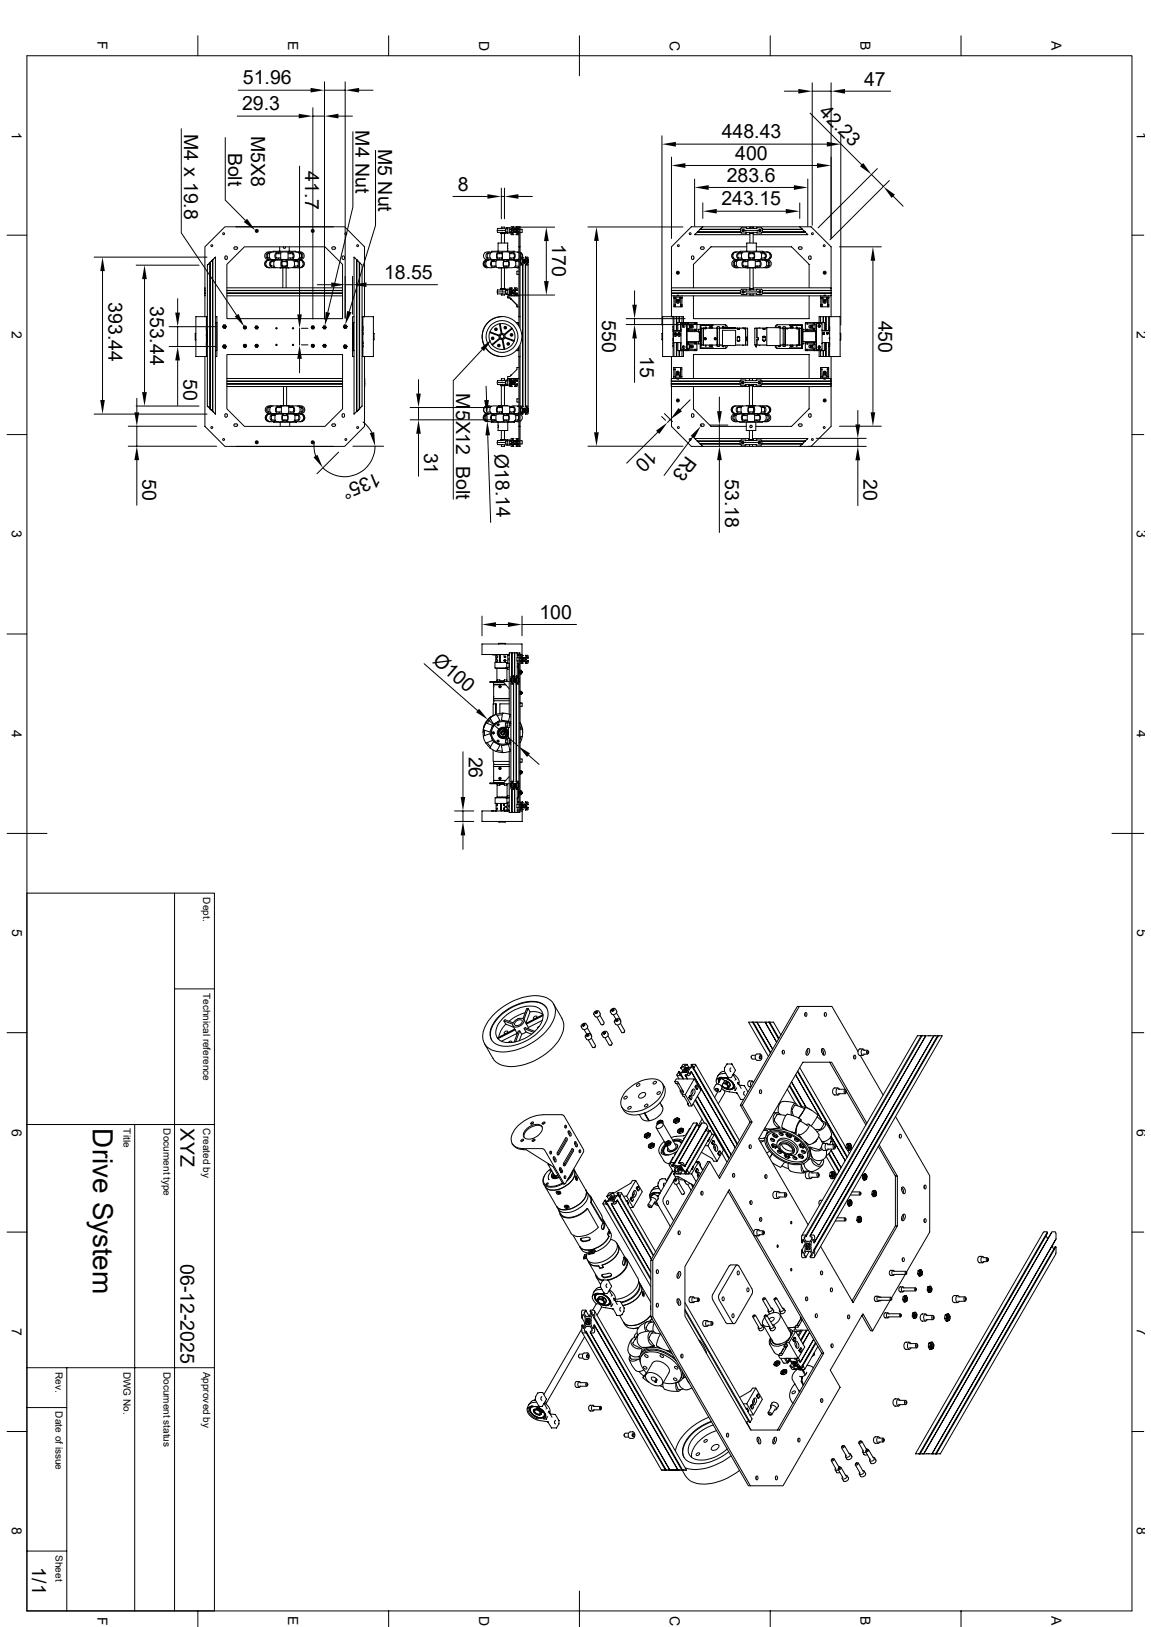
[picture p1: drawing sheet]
<svg xmlns="http://www.w3.org/2000/svg" width="297mm" height="420mm" viewBox="0 0 297 420" stroke-linecap="round" stroke-linejoin="round" font-family="sans-serif">
<defs><g id="words">
<text font-size="7.2" x="23.9" y="291.3" transform="rotate(90 23.9 291.3)">Drive System</text>
<g font-size="5">
<text x="62.7" y="21.8">51.96</text>
<text x="223" y="22.1">47</text>
<text x="62.5" y="28.5">29.3</text>
<text x="211.1" y="29.1" transform="rotate(45 211.1 29.1)">42.23</text>
<text x="47.5" y="34.6" transform="rotate(90 47.5 34.6)">M4 x 19.8</text>
<text x="64.9" y="35.1" transform="rotate(90 64.9 35.1)">M5X8</text>
<text x="91.8" y="33.7" transform="rotate(90 91.8 33.7)">M4 Nut</text>
<text x="186.3" y="35.7">448.43</text>
<text x="58.8" y="39.4" transform="rotate(90 58.8 39.4)">Bolt</text>
<text x="97.6" y="38.4" transform="rotate(90 97.6 38.4)">M5 Nut</text>
<text x="189.7" y="41.2">400</text>
<text x="78.7" y="44.2" transform="rotate(90 78.7 44.2)">41.7</text>
<text x="187.6" y="46.9">283.6</text>
<text x="118.2" y="49.2">8</text>
<text x="186.2" y="53">243.15</text>
<text x="142.5" y="63" transform="rotate(90 142.5 63)">170</text>
<text x="99.1" y="72">18.55</text>
<text x="28" y="78" transform="rotate(90 28 78)">393.44</text>
<text x="38.8" y="79" transform="rotate(90 38.8 79)">353.44</text>
<text x="155.4" y="82.7" transform="rotate(90 155.4 82.7)">550</text>
<text x="226.7" y="82.8" transform="rotate(90 226.7 82.8)">450</text>
<text x="165.2" y="91.9" transform="rotate(90 165.2 91.9)">15</text>
<text x="47.3" y="97.9" transform="rotate(90 47.3 97.9)">50</text>
<text x="117.7" y="101.5" transform="rotate(90 117.7 101.5)">M5X12 Bolt</text>
<text x="109.5" y="116.8" transform="rotate(90 109.5 116.8)">31</text>
<text x="127.6" y="117.1" transform="rotate(88 127.6 117.1)">Ø18.14</text>
<text x="167.6" y="115.8" transform="rotate(135 167.6 115.8)">10</text>
<text x="177.1" y="117.5" transform="rotate(127 177.1 117.5)">R3</text>
<text x="36.8" y="123.6" transform="rotate(90 36.8 123.6)">50</text>
<text x="97.4" y="121.8" transform="rotate(157 97.4 121.8)">135°</text>
<text x="187.2" y="123.6" transform="rotate(90 187.2 123.6)">53.18</text>
<text x="222.8" y="123.7" transform="rotate(90 222.8 123.7)">20</text>
<text x="139.2" y="159.7">100</text>
<text x="111.4" y="170.9" transform="rotate(41 111.4 170.9)">Ø100</text>
<text x="121" y="195.3" transform="rotate(90 121 195.3)">26</text>
<text x="46.6" y="291.3" transform="rotate(90 46.6 291.3)">XYZ</text>
<text x="46.6" y="326.3" transform="rotate(90 46.6 326.3)">06-12-2025</text>
<text x="8.3" y="404.6" transform="rotate(90 8.3 404.6)">1/1</text>
</g>
<g font-size="3.6">
<text x="25.1" y="10.7" transform="rotate(90 25.1 10.7)">F</text>
<text x="74.4" y="10.6" transform="rotate(90 74.4 10.6)">E</text>
<text x="123.6" y="10.5" transform="rotate(90 123.6 10.5)">D</text>
<text x="172.8" y="10.5" transform="rotate(90 172.8 10.5)">C</text>
<text x="222.1" y="10.6" transform="rotate(90 222.1 10.6)">B</text>
<text x="271.3" y="10.6" transform="rotate(90 271.3 10.6)">A</text>
<text x="3.1" y="34" transform="rotate(90 3.1 34)">1</text>
<text x="293.4" y="34" transform="rotate(90 293.4 34)">1</text>
<text x="3.1" y="85.4" transform="rotate(90 3.1 85.4)">2</text>
<text x="293.4" y="85.4" transform="rotate(90 293.4 85.4)">2</text>
<text x="3.1" y="136.9" transform="rotate(90 3.1 136.9)">3</text>
<text x="293.4" y="136.9" transform="rotate(90 293.4 136.9)">3</text>
<text x="3.1" y="188.4" transform="rotate(90 3.1 188.4)">4</text>
<text x="293.4" y="188.4" transform="rotate(90 293.4 188.4)">4</text>
<text x="3.1" y="239.9" transform="rotate(90 3.1 239.9)">5</text>
<text x="293.4" y="239.9" transform="rotate(90 293.4 239.9)">5</text>
<text x="3.1" y="291.3" transform="rotate(90 3.1 291.3)">6</text>
<text x="293.4" y="291.3" transform="rotate(90 293.4 291.3)">6</text>
<text x="3.1" y="342.8" transform="rotate(90 3.1 342.8)">7</text>
<text x="293.4" y="342.8" transform="rotate(90 293.4 342.8)">7</text>
<text x="3.1" y="394.3" transform="rotate(90 3.1 394.3)">8</text>
<text x="293.4" y="394.3" transform="rotate(90 293.4 394.3)">8</text>
<text x="25.1" y="417.3" transform="rotate(90 25.1 417.3)">F</text>
<text x="74.4" y="417.2" transform="rotate(90 74.4 417.2)">E</text>
<text x="123.6" y="417.1" transform="rotate(90 123.6 417.1)">D</text>
<text x="172.8" y="417.1" transform="rotate(90 172.8 417.1)">C</text>
<text x="222.1" y="417.2" transform="rotate(90 222.1 417.2)">B</text>
<text x="271.3" y="417.2" transform="rotate(90 271.3 417.2)">A</text>
</g>
<g font-size="2.6">
<text x="52.5" y="231.6" transform="rotate(90 52.5 231.6)">Dept.</text>
<text x="52.5" y="256.3" transform="rotate(90 52.5 256.3)">Technical reference</text>
<text x="31.9" y="291.3" transform="rotate(90 31.9 291.3)">Title</text>
<text x="42.2" y="291.3" transform="rotate(90 42.2 291.3)">Document type</text>
<text x="52.5" y="291.3" transform="rotate(90 52.5 291.3)">Created by</text>
<text x="14.4" y="354.1" transform="rotate(90 14.4 354.1)">Rev.</text>
<text x="31.9" y="354.1" transform="rotate(90 31.9 354.1)">DWG No.</text>
<text x="42.2" y="354.1" transform="rotate(90 42.2 354.1)">Document status</text>
<text x="52.5" y="354.1" transform="rotate(90 52.5 354.1)">Approved by</text>
<text x="14.4" y="364.4" transform="rotate(90 14.4 364.4)">Date of issue</text>
<text x="14.4" y="401.4" transform="rotate(90 14.4 401.4)">Sheet</text>
</g>
</g></defs>
<g fill="none" stroke="#000" stroke-width=".26">
<path d="M6.9 14.4h285.2v401.4h-285.2zM51.1 9.2v5.2M100.3 9.2v5.2M149.5 9.2v10.4M198.8 9.2v5.2M248 9.2v5.2M46.8 33.2v26.9l14.2 21.3M58.1 35.5v16.1l5.2 5.3M61.2 30h15.9M61.5 23.3h18.6M80.7 27.8v54.5M80.7 30h3"/>
<path d="M83.7 21.1v61.2M83.7 23.3h5.4M87.3 30h3.6M89.1 21.1v61M91.1 34v19.4l-6.5 27.2M92.7 23.3h3.6M96.9 38.8v19.4l-6.8 22.2M170.8 35.1v48.8M174.4 37.2h39M202.4 23.5h3.6M209 29.2l13.3 13.3M209.6 21.4v36.8"/>
<path d="M209.6 23.5h4.9M214.5 21.4v40.2M217 35.1v48.8M218.1 23.5h11.7M60.9 58.5h25.1M66 59.6h.3l-.1 .2M66.2 59.4l.3 .2-.1 .2-.4-.2zM66.2 59.4l.1 .2 .1-.2M66.5 59.6h-.2l.1 .2M77.3 42.9v38.3M80.5 59.6h.2l-.1 .2M80.6 59.4l.1 .2 .1-.2"/>
<path d="M80.6 59.4h.2v.4h-.2zM80.9 59.6h-.2l.1 .2M116.9 50.7h8.9M128.3 59.5h2.1M128.4 59h1.2M128.4 60h1.2M128.4 59v1M128.4 60h.1M128.4 59h.1M129.2 60v.2M129.3 60v.2l.2-.2-.1 .2M129.4 48.6v7.9"/>
<path d="M129.4 50.7h.8M129.6 60l1.3 .2M129.6 60h.1M129.6 59h.1M130.2 48.6v7.9M130.2 58.9v-.3h-.8v.4M130.8 60h.1M130.8 59h.1M130.9 59.1h-.5v.8h.5M131 58.8l-.1 1.3M131.4 59.7h.6M131.4 59.3h.6"/>
<path d="M131.4 58.8l-1.8 .2M131.4 58.8v1.3M131.8 59.9v.6M131.8 58.7v.5M131.9 59.9l.1 .3M131.9 59.9h.1M131.9 59.2h.1M132 59.3v.4M132 59v.2M132 58.9h.1M132.1 59l.3 .2M132.3 58.6h10.8"/>
<path d="M132.4 59.9h.1M132.4 59.9l-.3 .3M132.4 59.2v.3M132.4 59.6v.3M132.4 59.6h.1M132.4 59.5h.1M132.4 59.5l.1 .1M132.5 59.6h-.1M132.5 58.5v.1M132.5 59.4h.1M132.5 58.6l-.3 .2 .6 .3M132.6 59.7h.6"/>
<path d="M132.6 58.6l-.7 .1M132.6 59.7l-.1 .1M132.7 59.4v.3M132.8 59.3l-.2 .1M132.8 59.4h.2M132.8 60h.1M133 60h.2M133.1 59.3l.1 .1M133.1 59.3h-.1M133.1 59.4v.3M133.1 59.7l.1 .1M133.2 58.6l.3 .1-.3 .4"/>
<path d="M133.2 59.1h-.3M133.2 59.1h.1M133.3 59.6h.1M133.3 58.5l.6 .2M133.3 59.5h.1M133.3 59.9l.3 .3M133.3 59.9h.1M133.3 59.6v.3M133.3 59.5v.1M133.5 59.4v.5M133.5 59.9h.4M133.5 59.4h.4"/>
<path d="M133.6 59l-.3 .2v.3M133.6 58.9h.1M133.7 59v.2M133.7 59.9v.3M133.8 50.7h3.6M133.8 59.2h.1M133.8 59.9h.1M133.9 59.2h.1M134.2 59.2h.5M134.7 59.9v.1M134.7 59.2v.7M151.7 58.6h24.5"/>
<path d="M173.3 40.6v21M176.9 42.7h33.9M179.2 46.2v12.2M179.9 59.9h11.3M180 59.9l-.8 .7h14.3M180 59.9h11.1M180.6 59.2h10.5M180.7 59.2l-.7 .7M181.4 58.5l-.7 .7M181.4 52.4v4M182.9 48.4h22M185 54.5h17.8"/>
<path d="M191.1 59.8h.1M191.1 59.8l.2 .4h1.3M191.1 59.1l-10.4 .1M191.6 59.4l.2-.1 .1 .3-.1 .1zM191.6 59.6l.2-.1v.2M191.8 59.3v.2l-.2-.1M191.9 59.4l-.1 .1 .1 .1M192.3 59.5h3.3M192.4 59.9h.1M192.6 58.8h.1M192.6 58.8l.1 .1M192.6 58.8h-1.3l-.2 .3v.7"/>
<path d="M192.6 59h2.7M192.6 60h2.7M192.7 58.9h.1M192.7 58.9v.1M192.7 60h.1M193.4 60v.3h1.1v-.3M193.5 59v-.4h.9v.4M194.4 60l-.1 .2M195.2 58.9h.1M195.2 58.9v.1M195.2 60h.1M195.3 58.8h.1"/>
<path d="M195.3 58.8l-.1 .1M195.3 58.8h1.2M195.4 59.9h.1M195.9 59.4l.2-.1 .2 .3-.2 .1zM195.9 59.6l.2-.1v.2M196.1 59.3v.2l-.2-.1M196.3 59.4l-.2 .1 .2 .1M196.5 58.8l.3 .3M196.7 59.9h11.1M196.7 59.9h11M196.8 59.1h.1M196.8 59.2h10.3l.3 .4"/>
<path d="M196.8 59.2h10.3M196.8 59.1v.8l-.3 .3M206.4 58.5l.6 .7M206.4 52.4v4M207.4 59.6h.1M207.4 59.6l.3 .3M207.7 59.9h.1M207.8 59.9l.6 .7h-14M208.4 46.2v12.2M224.9 45l3.1 3.1M226.4 43.5l-15.3 15.3M229.5 46.6l-15.3 15.3"/>
<path d="M230.5 50.7l2.5 2.5M1.8 60.7h5.1M24.3 66.4h29.1M26.5 70v33.3M35.1 68.5h16.3M37.3 72.1v29.1M45.8 77.1v3.6M52.9 75.7v.7M52.9 75v.6M52.9 74.3v.7M52.9 76.4h.1M52.9 75.7h.1"/>
<path d="M52.9 75.6h.1M52.9 75h.1M52.9 74.3h.1M54.2 67.8l-.7 .6v36.5l.7 .6M54.2 67.7v37.8M54.9 67.1l-.7 .6M54.9 67l.7-.6v40.5l-.7-.7M54.9 67v39.3M54.9 67v39.2M58.5 76.4h29.9M58.5 75.6h29.9M58.5 75h29.9"/>
<path d="M58.5 74.3h29.9M58.6 66.3l-.3-.3-.3 .3 .2 .7h.3l.1-.3M58.7 66.3v.4M60.4 63.9l.6-.1 .3 .3-.1 .2h-.6l-.2-.1zM63.1 63.7h20.8l4.5 4.5v14.1h-29.9v-14.1zM68.6 65.4l.5-.4 .7 .2a.93 .93 0 0 0-1.1 .8 .93 .93 0 0 0 1.1 .9l-.6 .2-.7-.4-.2-.9zM68.7 68.5v.1M68.7 67.6v.1M69.1 69l.6 .1 1.2-.1M69.3 67.2a.93 .93 0 0 0-1 .9 .93 .93 0 0 0 1 .9M69.4 67.1h.2M69.4 67.1l-.8 .3-.3 .5v.4l.5 .7 .8 .1"/>
<path d="M69.6 65.5l-.6 .1v.9l.6 .1M69.6 65l.7 .1M70.3 67.1h.2M70.3 69.1h1M70.3 67l-.7 .1M70.5 65v-.1h5.8v.1M70.5 67.1h5.8M70.5 67.1h.1M70.5 67.1v.1M70.6 67.2l-.2-.1a1.23 1.23 0 0 0-1.3 .2 1.23 1.23 0 0 0-.4 1.4l.4 .3M70.7 67.5h-.7l-.2 .2 .1 .9 .8 .1M70.8 67.3a.88 .88 0 0 0-1.2 .8 .88 .88 0 0 0 1.2 .8"/>
<path d="M71.6 65.1h-.3a1.76 1.76 0 0 0-1.7 .4 1.23 1.23 0 0 0 .3 1.3 1.23 1.23 0 0 0 1.3 .3l.4-.1M71.7 65.2h.7M72 65.5l-.3-.3a.9 .9 0 0 0-.8 .8 .9 .9 0 0 0 .8 .9l.3-.3M72.2 63.7v1.2M72.3 69.1l2.2 .1M72.4 67v-1.9l1-.1 .9 .1v1.9M72.4 65.5l-1.2 .1v1h1.2M72.5 66.9h1.8M72.7 67.6l1.3-.1 .1 1.1-1.3 .1zM72.7 67.9v.4M72.8 67.2l-.8-.1a1.06 1.06 0 0 0-1.2 .3 1.06 1.06 0 0 0-.1 1.2 .95 .95 0 0 0 1.1 .5l1-.1M72.9 69h.9"/>
<path d="M73 69.2v5.1M73 67.6l-.1-.4a1.23 1.23 0 0 0 0 1.8l.1-.3M73.1 63.7l.1 .4h.4l.1-.4M73.7 67.6l.1-.4a1.23 1.23 0 0 1 0 1.8l-.1-.3M73.8 69.2v5.1M73.9 67.2h1.8M73.9 69h1.8M74.3 65.5l1.3 .1v1h-1.3M74.3 65.2h.8M74.5 69.1v.1M74.6 63.7v1.2M74.8 65.5l.3-.3a.9 .9 0 0 1 .8 .8 .9 .9 0 0 1-.8 .9l-.3-.3"/>
<path d="M75.2 65.1h.3a1.76 1.76 0 0 1 1.8 .4 1.23 1.23 0 0 1-.4 1.3 1.23 1.23 0 0 1-1.3 .3l-.4-.1M75.4 69.1h1.1M75.7 67.2a1.61 1.61 0 0 1 0 1.8M75.9 67.4a.85 .85 0 0 1 1.1 .1 .85 .85 0 0 1 0 1.2 .85 .85 0 0 1-1.1 .1M75.9 67.5h.9l.2 .2-.2 1h-.9M76.2 67.2l.2-.1a1.33 1.33 0 0 1 1.8 1.3l-.5 .6M76.3 67.1h.1M76.3 67.1v.1M76.3 67.1h.2M76.5 67l.7 .1M76.9 66.9l.5 .2M76.9 65.2l.9-.1 .6 .6v.8l-.4 .4-.6 .2"/>
<path d="M77 65.2a.93 .93 0 0 1 1.1 .8 .93 .93 0 0 1-1.1 .9M77.2 65.5l.6 .1v.9l-.6 .1M77.2 65l-.7 .1M77.4 67.1h-.2M77.4 67.1l.5 .1 .5 .4 .1 .7-.5 .7-.8 .1M77.6 67.2a.93 .93 0 0 1 .9 .9 .93 .93 0 0 1-.9 .9M77.7 69l-.6 .1-1.3-.1M78.1 67.6v.1M78.1 68.5v.1M81.9 73.5h3.6M85.6 63.9l.7-.1 .3 .3-.1 .2h-.6l-.3-.1zM88.3 66.3v.4"/>
<path d="M88.3 66.3l.3-.3 .3 .3-.1 .7h-.3l-.2-.3M89.1 73.5h1.9M91 71.3v9.8M92 67l-.6-.6v40.5l.9-.9M92 67v39.3M92 67l.1 .1M92.1 67.1l.2 .2M92.3 67.3h.1M92.3 67.3l.4 .4M92.7 67.7l.1 .1M92.7 67.7l.1 37.8M92.8 67.8l.6 .6v36.5l-1.1 1.1"/>
<path d="M92.8 67.8v37.7M94.6 73.5h18.3M125 65.4a1.29 1.29 0 0 1 1.7-.2 .89 .89 0 0 0-1.3 .8 .89 .89 0 0 0 1.3 .8 1.12 1.12 0 0 1-1.5 0 1.12 1.12 0 0 1-.2-1.4zM125.4 67.5l-.3 .2v.8l.3 .2M125.9 67.2a1.13 1.13 0 0 0-.3 1.5 1.13 1.13 0 0 0 1.5 .4l.3-.1M125.9 67.2h1.5M125.9 67.2a.95 .95 0 0 0-1.1 .9 .95 .95 0 0 0 1.1 .9M126 67.2a1 1 0 0 0-1.3 .9 1 1 0 0 0 1.3 .9M126.5 65.5l-.8 .1v.9l.8 .1M126.7 65.2h-.1M126.8 67.1h5.9M126.8 65.1a1.24 1.24 0 0 0 0 1.9"/>
<path d="M126.8 67v.1M126.8 67h1.8M126.8 65.1h1.8M127.5 69h.6M127.8 67.6a.67 .67 0 0 0-.9-.3 .67 .67 0 0 0-.3 .8 .67 .67 0 0 0 .3 .9 .67 .67 0 0 0 .9-.3M128 67.5l-1.2 .1 .1 1.1h1.1M128.3 65.5h1.3v1.1h-1.3zM128.3 75.4h2.1M128.3 75.4l.1 .5M128.4 75.9h1.2M128.4 74.8h1.2M128.4 74.8l-.1 .6"/>
<path d="M128.4 74.8h.1M128.4 75.9h.1M128.5 64.9v-2.2h2.5v2.2M128.7 65.2h.8M128.9 65.5l-.2-.3a.92 .92 0 0 0-.5 1.4l.4 .4 .3-.4M129.2 74.6v.2M129.2 60.2v.1M129.2 74.5h1.1M129.2 60.3h1.1M129.2 74.5v.1M129.4 75.9v.3h.8v-.3M129.4 60.3v2.4"/>
<path d="M129.4 69.2v5.3M129.5 65.5v-.4v1.9v-.4M129.5 65.1l.7-.1a.97 .97 0 0 1 1.2 .2 .97 .97 0 0 1 .1 1.1 .8 .8 0 0 1-1.2 .8l-.8-.1M129.6 74.8h.1M129.6 75.9h.1M129.6 75.9l1.8 .1M129.9 67.5h1.3v1.1l-1.3 .1zM130 67.2l-.7-.1a.98 .98 0 0 0-1.1 .2 .98 .98 0 0 0-.2 1.1 .69 .69 0 0 0 .9 .7l1.1-.1M130 69h.8M130.1 67.6l-.1-.4v1.8l.1-.3M130.2 60.3v2.4M130.2 69.2v5.3"/>
<path d="M130.3 60.1l-.2 .1M130.3 74.5v.1M130.3 60.1v.1M130.3 74.6v.2M130.3 60.2v.1M130.6 67.6l.3-.4a.92 .92 0 0 1 .5 1.5l-.4 .3-.4-.3M130.9 69v.2l-2.2-.1M130.9 75h-.5v.7h.5M130.9 74.7l.1 1.3M130.9 74.7l-1.3 .1M130.9 74.7h.5M130.9 60.2h.5"/>
<path d="M130.9 67.2h1.8M131 60.1h-.1M131.1 76.4v.5M131.1 76.9h.4M131.4 75.1h.3M131.4 75.6h.3M131.4 74.5l-.1 1.9 .1-.2M131.4 76h.1M131.4 60.1h.1M131.4 75.7l.2-.1v.3M131.4 76.2l.2 .1M131.4 75.7h.1"/>
<path d="M131.4 75h.1M131.4 74.9h.1M131.5 76.9h.1M131.5 65.2h.5M131.5 65.5l1.2 .1-.1 1h-1.1M131.6 75.9h.1M131.6 76.9l.3 .4M131.6 76.9l1.8 1.8M131.7 75.1v.5M131.7 65.5a.67 .67 0 0 1 .9-.3 .67 .67 0 0 1 .4 .8 .67 .67 0 0 1-.4 .9 .67 .67 0 0 1-.9-.3M131.8 76.1l.3 .1M131.8 76v.1"/>
<path d="M131.8 76l.7-.3 .1 .7M131.8 77.2l.2 .1M131.9 60.5h.6M132 75l-.4-.3-.1 .3M132 75.7l-.4 .2M132 77.3l1.4 1.4v.5M132 75.9v.3M132 75v.2M132 75.6v.1M132 75.4v.2M132 75.4h.1M132 75.2h.1"/>
<path d="M132 75.2v.1M132 60.2h.1M132 75.3h.1M132 76.3h.1M132.1 76.2h.1M132.1 74.3l-.7 .2M132.1 65.1h1.8M132.1 76.2v.1M132.1 74.9h.4M132.1 76.3h.1M132.2 74.4l-.4 .1 .3 .3M132.2 75.5l.1 .1"/>
<path d="M132.2 75.6h.4M132.2 75.5l.4 .1M132.2 75.5h-.1M132.2 75.2v.2M132.2 75l.5 .1v.3M132.3 60.5h.2M132.3 75l-.2 .1M132.3 76.2h10.8M132.5 74.9h.3M132.5 75.8h.3M132.5 74.9h.1M132.5 60.5h.1"/>
<path d="M132.6 75.6h.1M132.6 75.5l-.4 .1M132.7 67.2a1.09 1.09 0 0 1 .4 1.4 1.09 1.09 0 0 1-1.4 .5l-.8-.1M132.7 67.1h.1M132.7 67.1v.1M132.7 75.5h.1M132.7 65v-.1h-5.9v.2M132.8 60h-.3l-.2 .4M132.8 75.5l-.2 .1M132.8 74.4h.1M132.8 76.2v.1M132.8 74.3h.6l.1 .6"/>
<path d="M132.8 74.4v.1M132.8 74.8h.1M132.8 75.8h.1M132.8 76.3h.1M132.8 69h.1M132.8 74.5h.3l-.3 .3M132.8 76.2h.1M132.8 75.8l.3 .2M132.8 69l1.1 .1h-.3M132.9 75.4h.1M132.9 75.2h.1M132.9 75.7l.4 .2"/>
<path d="M132.9 75.6v.1M132.9 75.4v.2M132.9 75.2v.1M133 68.7h.5M133 67.5h.5M133.1 76v.1M133.1 76.2h-.1M133.1 76.1v.1M133.2 60.5h.1M133.2 60h.1M133.2 60l.2 .4M133.3 75.9h.1"/>
<path d="M133.3 74.8l-.4 .2v.2M133.3 78.7h.1M133.3 74.8l.1 .2M133.4 79.2h.5M133.4 75h.1M133.4 60.5h-.2M133.4 79.2h.1M133.5 76.2l-.2 .1M133.5 75.7l-.2-.1v.3M133.5 76.2l.1 .2M133.5 67l.4 .1M133.5 75.7v.5"/>
<path d="M133.6 67.1h.3l-1.1 .2 .4-.1 .7 .3M133.6 60.2h.1M133.6 67h.3M133.7 65.2l.2 .1M133.9 60.5h-.6M133.9 68.7l-.3 .3h-.8M133.9 65l-.4 .1M133.9 66.8l-.7 .3-1.1-.2M133.9 76.4h-2.8v.5M133.9 70l-.5 .1v.7h.5M133.9 63.7v-5.2h.3v23.2M134.2 63.7h-.3v18"/>
<path d="M134.2 60h.5M134.2 65.5l.2 .1v.8M134.2 65.2l.5 .5v.7M134.2 65.1l.6 .5v.8M134.2 65.8v.5M134.2 68.3l.8 .1M134.3 67.1h.1M134.3 67.7v.1M134.3 67.7h.1M134.3 67.1v.6M134.3 67.7l.1 .1M134.4 66.4l-.2 .1"/>
<path d="M134.4 67l-.1 .1M134.4 66.8v1.2M134.4 66.4h.5M134.4 66.8h.1M134.4 68h.1M134.5 66.8h.1M134.5 68h.1M134.5 66.8l.2 .2M134.6 66.6l.3 .3M134.6 68.2l.1 .1M134.7 66.5l-.1 .1M134.7 68.3l.2 .1"/>
<path d="M134.8 67v.1M134.8 67.1v.7l-.3 .2M134.8 67.4h.1M134.8 67.4v.1M134.8 67.3v.1M134.9 68.4l.1 36.5M134.9 66.9h.1M134.9 67.9l-.3 .3M134.9 67.9h.1M134.9 66.9l.4 .1M134.9 68.4v36.5M134.9 66.4h.1"/>
<path d="M134.9 66.4v.5M134.9 66.5h-.2M134.9 67.2v.4M134.9 68.4h.1M135 67.6l.1 .1M135 67.1v.6zM135.1 67.1l-.1 .1M135.1 67h.1M135.1 67.6h.3M135.3 67h.1M135.3 67.8l.3 .1 .2 .2v.2h-.2M135.3 67.8h.1"/>
<path d="M135.3 67.8l-.4 .1M135.4 67.6v.1M135.4 67.1l-.3 .1M135.4 67.1l.2 .1M135.4 67.1v.6M135.5 67.3v.2M135.6 68.3v36.6M135.6 67.6l-.2 .1M135.6 67.2l-.1 .4M135.6 66.4v.5M135.6 66.5h.2M135.6 66.4l.7 .1v1.8"/>
<path d="M135.6 66.4h.1M135.7 67.4v.1M135.7 67.4h.1M135.7 67.3v.1M135.7 67v.1M135.7 67.1v.7l.2 .2M135.8 66.5l-.2 .4-.3 .1M135.9 66.8l-.2 .2M136 68h.1M136 66.8h.1M136.1 66.8v1.2M136.1 67h.2"/>
<path d="M136.2 67.1h.1M136.3 67l-.1 .1M136.3 68.3l-.7 .1v36.5M136.3 68.3v37.2M136.3 67.8h-.2M141 62.2v10.4M153.9 62.2v49.4M163.7 75.1v3.6M173.3 75.7v.7h41.2M173.3 75.7h.1M173.3 75h17.8M173.9 76.4v.5"/>
<path d="M174.2 79.2h1.4M174.2 76.9h-.3M174.5 76.7v.5M174.6 77.9a.34 .34 0 0 0 .3 .4 .34 .34 0 0 0 .4-.4M174.7 77.3a.42 .42 0 0 0-.1 .6 .42 .42 0 0 0 .6 0 .42 .42 0 0 0 0-.6M174.7 70.4h.2l-.1 .2M174.7 77.7l.2-.1v.3M174.7 77.5l.2-.1 .2 .3-.2 .2zM174.7 76.4v-.2h.4v.2M174.8 70.2l.1 .2 .1-.2M174.8 70.2h.2v.4l-.3-.2zM174.9 77.4v.2l-.2-.1"/>
<path d="M175.1 70.4h-.2l.1 .2M175.1 77.5l-.2 .1 .2 .1M175.4 76.7v.6l-.9-.1M176 76.9h-.4M176 76.4v2.8h-.4v-2.5h-1.4v2.5h-.3v-2.3M178.9 76.4v5.9h29.9v-5.9M179 66.3l-.3-.3-.3 .3 .2 .7h.3l.1-.3M179.1 66.3v.4M180.8 63.9l.6-.1 .3 .3-.1 .2h-.6l-.2-.1zM189.2 66.5h.1M189.2 65.6h.1M189.8 65.1a.93 .93 0 0 0-1 .9 .93 .93 0 0 0 1 1"/>
<path d="M189.9 67.1l.5 .1M189.9 67.1l-.8 .3-.3 .9 .7 .7h.9M189.9 67.1h.2M190.1 69.1h.7M190.1 67.1h.7M190.1 67.5l-.6 .1 .1 1 .5 .1M190.1 65l-.8 .2-.5 .6 .2 .8 .4 .4 .5 .1M190.4 67.2a.93 .93 0 0 0-1.2 .9 .93 .93 0 0 0 1.2 .9M191 67v.1M191 65.1v-.2h5.8v.2M191 65l-.2 .1M191.1 75.7l.3 .3h1.2"/>
<path d="M191.1 75.6l-17.8 .1M191.1 75.7h.1M191.1 75h-17.8v.6M191.4 65.5l-1 .1 .1 1h.9M191.4 74.7l1.3 .1M191.4 74.7l-.3 .3v.7M191.4 74.7h.1M191.4 65.4a.85 .85 0 0 0-1.1 .1 .85 .85 0 0 0 0 1.1 .85 .85 0 0 0 1.1 .1M191.5 65.2l-.5-.1a1.28 1.28 0 0 0-1.9 1.2 1.55 1.55 0 0 0 2 .6M191.6 75.3l.2-.2 .1 .3-.1 .2zM191.6 75.3l.2 .1h-.2M191.6 67h1.9"/>
<path d="M191.6 65.1h1.9M191.6 65.1a1.61 1.61 0 0 0 0 1.9M191.8 75.1v.3l.1-.1M191.9 69.1h.9M191.9 75.4h-.1v.2M192.2 67.2l-.3-.1a1.23 1.23 0 0 0-1.6 .3 1.23 1.23 0 0 0 0 1.6l.8 .1 1.1-.1M192.2 69h.8M192.4 75h.1M192.5 67.6l-.3-.4a.9 .9 0 0 0-.8 .9 .9 .9 0 0 0 .8 .9l.3-.3M192.6 60.2h.1M192.6 75.9h2.7M192.6 74.8h2.7"/>
<path d="M192.6 76h.1M192.7 60l-.1 .2M192.7 75.9h.1M192.7 74.8h.1M192.7 75.9l-.1 .1M192.7 63.7h-9.2l-4.6 4.5v6.1M192.7 64.9v-2.2h2.5v2.2M192.8 69v.2M193 67.5l-1.3 .1 .1 1.1h1.2M193 67.2h1.9v1.8h-1.9zM193.3 65.5h1.3v1.1h-1.3zM193.4 74.8v-.3h1.1v.3"/>
<path d="M193.5 74.8v-.2l.1 .2M193.5 75.9v.3h.9v-.3M193.5 60.3v2.4M193.5 69.2v5.3M193.5 74.3h-20.2v.2M193.5 65.2h.8M193.6 74.7v.1M193.7 65.5l-.2-.3a1.23 1.23 0 0 0 0 1.7l.2-.3M194.2 65.5l.2-.3a1.23 1.23 0 0 1 0 1.7l-.2-.3M194.4 60.3v2.4M194.4 69.2v5.3M194.4 74.3h20.1"/>
<path d="M194.4 65.1l1.3-.1a.74 .74 0 0 1 .7 .3 .74 .74 0 0 1 .1 .7v.3a.91 .91 0 0 1-1.2 .8l-.9-.1M194.9 67.5l1.3 .1-.1 1.1h-1.2M194.9 69h.7M195 69v.2h-2.2M195 69.1h1M195.2 63.7h9.1l4.5 4.5v6.1M195.2 60l1.3 .2M195.2 75.9h.1M195.2 74.8h.1M195.2 75.9l.1 .1M195.3 74.7h1.3l.2 .3M195.3 74.7h.1"/>
<path d="M195.3 76h.1M195.3 74.7l-.1 .1M195.4 67.6l.3-.4a.9 .9 0 0 1 .7 .9 .9 .9 0 0 1-.7 .9l-.3-.3M195.6 75.4h-3.3M195.7 67.2l.3-.1a1.23 1.23 0 0 1 1.5 .3 1.23 1.23 0 0 1 0 1.6l-.7 .1-1.1-.1M195.9 75.3l.2-.2 .2 .3-.2 .2zM195.9 75.3l.2 .1h-.2M196.1 75.1v.3l.2-.1M196.3 75.4h-.2v.2M196.3 65.2l.6-.1a1.28 1.28 0 0 1 1.8 1.2 1.55 1.55 0 0 1-2 .6M196.4 65.4a.85 .85 0 0 1 1.2 .1 .85 .85 0 0 1 0 1.1 .85 .85 0 0 1-1.2 .1M196.5 60.2h.1"/>
<path d="M196.5 65.5l1 .1-.1 1h-.9M196.7 75h17.8M196.8 75v.7l-.2 .3h-1.3M196.8 75h17.7M196.8 65l.3 .1M196.8 67v.1M197.1 67h-6.3M197.1 69.1h.6M197.1 67.1h.6M197.7 67.5l.6 .1v1l-.6 .1M197.7 67.1h.3M197.7 65l.9 .2 .4 .6-.1 .8-.5 .4-.4 .1"/>
<path d="M198 67.1l.8 .3 .2 1-.6 .6h-.9a.93 .93 0 0 0 1.2-.9 .93 .93 0 0 0-1.2-.9M198 67.1l-.6 .1M198.1 65.1a.93 .93 0 0 1 .9 .9 .93 .93 0 0 1-.9 1M198.6 65.6h.1M198.7 66.5h-.1M206 63.9l.7-.1 .3 .3-.1 .2h-.6l-.3-.1zM208.7 66.3v.4M208.7 66.3l.3-.3 .3 .3-.1 .7h-.3l-.2-.3M211.8 76.4v.5M212.1 79.2h1.4M212.1 76.9h-.3M212.4 76.7v.6h.9v-.6"/>
<path d="M212.5 77.9a.34 .34 0 0 0 .3 .4 .34 .34 0 0 0 .3-.4M212.6 70.4h.2l-.1 .2M212.6 77.3a.42 .42 0 0 0-.1 .6 .42 .42 0 0 0 .6 0 .42 .42 0 0 0 0-.6M212.6 77.7l.2-.1v.3M212.6 77.5l.2-.1 .2 .3-.2 .2zM212.6 76.4v-.2h.5v.2M212.7 70.2l.1 .2 .1-.2M212.7 70.2l.3 .2-.1 .2-.3-.2zM212.8 77.4v.2l-.2-.1M213 77.5l-.2 .1 .2 .1M213 70.4h-.2l.1 .2M213.9 76.9h-.4"/>
<path d="M213.9 76.4v2.8h-.4v-2.5h-1.4v2.5h-.3v-2.3M214.5 74.3v-10.6l-5.2-5.2h-30.9l-5.1 5.2v18M214.5 76.4v5.3M214.5 74.3v.7M214.5 75v1.4M214.5 74.9h.1M214.5 75.6l-17.8 .1M216.6 63.7h10.8M225.3 67.3v39.1M292.1 60.7h3M43.6 89.5h12.2M43.6 84.3h12.2"/>
<path d="M45.8 84.3v5.2M45.8 93v11.7M50.5 86.1h-.1v1.6h.1M52.9 92v18.1l5.1 5.1h30.9l5.2-5.1v-18.1M52.9 81.7v-18l5.1-5.2h30.9l5.2 5.2v18M53.3 81.7v10.3M53.3 85.4h.1M53.3 87.4h.1M53.3 88.4h.2M53.3 88.5v.9zM53.3 86.2v.5v-.1M53.3 84.4v.4"/>
<path d="M53.3 84.8v.5v-.5M53.3 86.2h.1M53.3 88.5h.1M53.3 86.2v.2M53.3 84.4h.1M53.3 86.4v.2M53.3 86.6v1.8M53.5 81.7h-3v10.3h3M53.5 85.3h-.2v1.1M53.5 85.5v.4M53.6 85.6l-.1 .2M55.6 81.7h.4v10.3h-.4"/>
<path d="M55.6 83.3h.4v7.2h-.4M56 83.3h.1M58.5 91.5h29.9v14l-4.5 4.6h-20.8l-4.6-4.6zM58.5 99.8h29.9M58.5 99.1h29.9M58.5 98.4h29.9M58.5 97.7h29.9M71.2 84.7h.3M71.2 89.1h.3M73.2 99.8v4.9M74 99.8v4.9M75.4 84.7h.4"/>
<path d="M75.4 89.1h.4M77.3 84.8v4.2M77.3 92.6v3.6M77.8 84.8h1.7M77.8 89h1.7M83.7 84.5v.1zM83.7 89.2v.1zM91 83.3v7.2M91.4 81.7h-.4v10.3h.4M91.4 83.3h-.4v7.2h.4M93.4 85.3h.2v-.2v.2M93.4 88.4h.2"/>
<path d="M93.4 81.7h3v10.3h-3M93.6 88.3v-.1v.5M93.6 88.3v.4M93.6 88.3h.1M93.6 85.8v.5zM93.6 84.2v.5zM93.6 89.1v.4zM93.6 84.7h.1M93.6 88.7h.1M93.6 86.3h.1M93.6 89.5h.1M93.6 81.7v10.3"/>
<path d="M94.1 97.7v.7M94.1 99.1h.1M94.1 98.4h.1M94.1 98.4v.7M94.1 99.1v.7M96.4 86.1h.1v1.6h-.1M108 98v3.6M124.5 90.2l-7.5 8.1v30.6M125.4 99.7l.2 3.6M126.4 85.9l2.3 .8M126.4 85.6l2.4 .9M127 87.2h.3v.2l-.3 .1z"/>
<path d="M127 87.5l.1-.2 .1 .2M127.1 87.1v.2l-.1-.1M127.3 87.2l-.2 .1 .2 .1M127.8 85l.3-.1 .1 .2-.2 .1zM127.8 85.1l.2-.1v.2M127.9 84.8l.1 .2h-.2M128.1 84.9l-.1 .1 .2 .1M128.3 98.8h2.1M128.4 98.3h1.2M128.4 99.3h1.2M128.4 98.3v1M128.4 98.3h.1"/>
<path d="M128.4 99.3h.1M128.5 89.1l.2-.1 .2 .2-.3 .1zM128.6 89.3l.1-.1v.2M128.7 89v.2l-.2-.1M128.9 87.3l-2 1.6M128.9 83.6l.4 2.5M128.9 89.1l-.2 .1h.2M129 87.5l-2 1.6M129.1 83.6l.4 2.5M129.2 99.3v.2M129.2 99.5v.1M129.2 99.6h1.1"/>
<path d="M129.3 99.3v.2l.2-.2-.1 .1M129.4 99.6v5.1M129.4 81.7a5.2 5.2 0 0 0-5 5.4 5.2 5.2 0 0 0 5.3 5M129.6 87.7l.4 2.5M129.6 99.3l1.3 .1M129.6 98.3h.1M129.6 99.3h.1M129.8 87.7l.5 2.5M130.2 98.2v-.5h-.8v.6M130.2 99.6v5.1M130.2 84.5h.4v.2l-.2 .1zM130.3 84.7l.1-.1v.2"/>
<path d="M130.3 99.4h-.2M130.3 87.2l2.4 .9M130.3 84.4l.1 .2-.2-.1M130.3 99.4v.1M130.3 99.5v.1M130.4 87.1l2.4 .8M130.6 84.5l-.2 .1 .2 .1M130.8 98.3h.1M130.8 99.3h.1M130.9 98.4h-.5v.7h.5M130.9 88.7l.2-.1 .2 .2-.3 .1zM131 88.9l.1-.1 .1 .1"/>
<path d="M131 98.1l-.1 1.3M131 99.4h-.1M131.1 88.6v.2l-.2-.1M131.3 88.6l-.2 .2h.2M131.3 97.7l.1 1.9M131.4 98.6h.3M131.4 99h.3M131.4 98.1l-1.8 .2M131.4 98.1h.1M131.4 99.6l.2 .1M131.4 99.1h.2v.3l.4-.3M131.4 99.4h-.5"/>
<path d="M131.4 99.1h.1M131.4 98.3h.1M131.5 97.2h-.5v.5h2.9M131.6 97.7l-.2 .2M131.7 98.6v.4M131.7 98.1l-.3 .3M131.7 98.2l.3 .2M131.8 86.4l.3-.1 .1 .2-.4 .1zM131.8 99.5l.3 .1M131.8 99.4v.1M131.8 86.6l.2-.2v.3M132 96.8l-.2 .1"/>
<path d="M132 86.3v.1h-.2M132 97.9v.3M132 98.4v.2M132 98.8v.3M132 98.8h.1M132 98.7v.1M132.1 84.7l-2 1.6M132.1 99.7h.1M132.1 98.3h.4M132.1 97.7v.1M132.1 99.7l-.5 .1M132.1 97.8l-.3 .1 .3 .4"/>
<path d="M132.1 98.6h.3M132.1 97.8h.1M132.1 86.3l-.1 .1 .2 .1M132.2 98.5h.4M132.2 98.9l.1 .2M132.2 84.8l-1.9 1.6M132.2 98.9h-.1M132.2 98.6v.3M132.2 98.5h.1M132.3 98.5l-.1 .1M132.3 99l-.1 .1M132.3 98.6h.3"/>
<path d="M132.3 99h.3M132.4 98.6h.1M132.5 99.2l-.7 .3M132.5 99.2h.3M132.5 99.2h.1M132.6 98.5h.1M132.6 98.5l-.1 .1M132.6 97.7l-.1 .6M132.6 98.5l-.2 .1M132.6 98.5l.2 .1-.2 .4M132.8 99.7h.1M132.8 97.8h.1"/>
<path d="M132.8 99.2h.1M132.8 99.7l.5 .1M132.8 97.8v.1M132.8 98.3h.1M132.8 98.3h-.3M132.8 97.7v.1M132.8 97.9h.3l-.3 .4M132.8 99.2l.3 .3M132.9 98.8h.1M132.9 98.8v.3l.4 .2M132.9 98.7v.1M133.1 99.4v.1"/>
<path d="M133.1 99.5l-.3 .1M133.2 98.2l-.3 .4M133.2 98.1l.1 .1M133.3 90.5h.2M133.3 83.3h.2M133.3 98.2l.1 .2M133.3 97.7l.2 .2M133.3 95.3v.1M133.3 95.4l-1.7 1.8M133.4 99.1l-.1 .2M133.4 99.1h.1M133.4 98.4h.1"/>
<path d="M133.4 94.9v.4M133.4 94.9h.1M133.4 94.9h.5M133.5 83.3v.2M133.5 90.3v.2M133.5 83.3h.3v.7M133.5 99.1l-.2 .6M133.5 98.4h-.1M133.5 97.9v.4M133.5 99.1h.1M133.6 97.9v-.2l-.1 .2M133.8 90.5h.1"/>
<path d="M133.8 83.3h.1M133.8 90h.1M133.8 83.8h.1M133.8 89.8v.7h-.3M133.9 89.7v2.3M133.9 92v18.1h.3v-18.1M133.9 81.7v2.3M133.9 92h.3M133.9 81.7h.3M134.2 81.7v2.9M134.2 89.2v2.8M161.6 83.8h20.2"/>
<path d="M161.6 82.3h15.2M163.7 82.3v1.5M163.7 87.4v11.3M171 86.1h-.2v1.6h.2M173.2 99.1v.7h20.2M173.2 99.1h17.8M173.2 98.4h17.8M173.2 99.1h.1M173.3 99.8v10.3l5.1 5.1h15M173.3 92v5.7M173.7 86.4h.1M173.7 81.7v10.3"/>
<path d="M173.7 87.4h.1M173.7 84.2v.5zM173.7 89.1v.4zM173.7 85.1v.5l.1-.2M173.7 85.1l.1 .3M173.7 87.5v.5l.1-.2M173.7 89.1h.1M173.7 84.2h.1M173.7 85.1h.1M173.7 87.5h.1M173.7 87.5l.1 .1M173.8 85.4l1.9 .1h-1.9v2.1"/>
<path d="M173.8 85.3h1.8M173.8 88.4h1.8M173.8 87.6v.2M173.8 87.8v.6M173.8 88.3l-.1 .4 .1-.3M173.9 97.2v.5M173.9 97.2h.3M173.9 86.3l.4 .3 .4-.3M173.9 81.7v3.6M173.9 88.4v3.6M174.1 85.9h.4l.1 .8a.46 .46 0 0 1-.7-.1 .46 .46 0 0 1 .2-.7zM174.1 86.2h.4l-.3 .2z"/>
<path d="M174.1 86.1l.2 .2 .2-.1M174.1 86.1h.4M174.1 86.1h.3M174.1 86.1l.1 .2 .3-.1M174.1 86.2l.1 .1M174.2 86.1h.1M174.2 97.2v.2h1.4v-.2M174.2 94.9h-.3v2.3M174.2 94.9v2.3M174.2 86.1l-.1 .2h.3M174.2 94.9h1.4M174.4 86.1h-.2h.2"/>
<path d="M174.4 97.4l.1-.6h.8v.6M174.5 81.7v3.6M174.5 88.4v3.6M174.5 96.1h.1M174.6 81.7v3.6M174.6 88.4v3.6M174.6 96.8a.42 .42 0 0 1 0-.6 .42 .42 0 0 1 .6 0 .42 .42 0 0 1-.1 .6M174.7 96.4l.2-.2 .2 .4h-.4zM174.7 96.1l.3-.2 .2 .2M174.7 97.7v.2h.4v-.2M174.7 96.4l.2 .1-.2 .1M174.9 96.2v.3l.2-.1"/>
<path d="M174.9 86.3l.4 .3 .3-.3M174.9 88.4v2.1h.7v-2.1M175 85.9a.45 .45 0 0 1 .7 .2 .45 .45 0 0 1-.3 .6 .45 .45 0 0 1-.6-.3zM175.1 86.2l.1 .2 .2-.2M175.1 86.2h.3M175.1 86.1l.2 .2 .1-.1M175.1 86.1h.3M175.1 96.6l-.2-.1v.2M175.1 86.2v.1M175.1 86.1h.1M175.1 86.1h.2zM175.2 86.1l-.1 .2h.3"/>
<path d="M175.2 86l.1 .1M175.2 86h.1M175.3 96.1a.36 .36 0 0 0-.4-.3 .36 .36 0 0 0-.4 .3M175.3 81.7v1.6M175.3 90.5v1.5M175.3 86.1l.1 .1M175.3 86.1h-.2a.2 .2 0 0 0 0 .3 .2 .2 0 0 0 .3-.1M175.4 86.1h-.3h.3M175.6 90.5h.7M175.6 83.3h.7v.2M175.6 83.3h-.7v2M175.6 83.3v2"/>
<path d="M175.6 88.4v2.1M175.6 94.9h.3v2.3M175.6 97.2h.3M175.6 94.9v2.3M175.6 85.3l.1 .1M175.7 88.3l-.1 .1M175.7 83.7v6.3M175.8 90l.1 .2M175.9 97.2v.5M175.9 90.3h1.1v.2M176 81.7v1.6M176 90.5v1.5"/>
<path d="M176.1 89.6l.1 .1M176.2 89.4v.3M176.2 89.7h.1M176.2 84l-.1 .2M176.2 84v.4M176.2 84h.1M176.3 83.9v.6M176.3 89.3v.6M176.3 90.3v.2M176.3 90.3v.2h.7M176.3 83.8v.7M176.3 89.3v.7"/>
<path d="M176.4 83.3v-1.6h-5.4v10.3h5.4l-.1-1.5M177 83.3v.2M177 83.3h-.7v.2M177 83.6l.2 .1v6.4l-.2 .1M177 83.5l-1.1 .1-.1 .1M177.2 85.3h.1M177.3 85.3v3.1M177.3 88.4l-.1 .1M177.3 88.2h3M177.3 85.6h3M177.3 83.9h.6v.9h-.6M177.3 89h.5"/>
<path d="M177.5 90.2v.3M177.5 85v.3M177.5 83.3h2.3v1.7M177.5 83.3v.3M177.5 83.3h-.5M177.5 88.4h2.3v1.8M177.5 88.4v.4M177.5 88.4l-.3 .1M177.8 89l.1 .9h-.6M177.9 84.1a.42 .42 0 0 1 .7-.1 .42 .42 0 0 1 0 .6 .42 .42 0 0 1-.7 0M177.9 89.2a.42 .42 0 0 1 .7-.1 .42 .42 0 0 1 0 .7 .42 .42 0 0 1-.7-.1M178.1 84.1l.4 .2-.1 .2-.4-.2z"/>
<path d="M178.1 89.2l.4 .3-.1 .2-.4-.2zM178.1 84.5l.2-.2 .1 .2M178.1 84.1l.2 .2h-.3M178.1 89.7l.2-.2 .1 .2M178.1 89.2l.2 .3h-.3M178.4 84.1l-.1 .2h.2M178.4 89.2l-.1 .3h.2M178.6 89.1a.34 .34 0 0 1 .3 .4 .34 .34 0 0 1-.3 .3M178.6 84a.34 .34 0 0 1 .3 .3 .34 .34 0 0 1-.3 .4M178.9 99.8v5.7l4.6 4.6h9.1M178.9 97.7v-6.2h29.9v6.2M179.8 88.8h-2.5v1.4h2.5v.3h-2.8"/>
<path d="M179.8 83.6h-2.5v1.4h2.5v.3h-2.5M180.5 85.7v2.4M180.5 86.5h.2M180.5 87.3h.1M180.6 87.2l.1 .4M180.6 86.6v.6M180.6 86.3v.3M180.6 86.3h.1M180.6 86.6h.1M180.6 87.2h.1M180.7 88.1h-.4v.6l.4 .1M180.7 85h-.4v.6l.4 .1"/>
<path d="M180.7 86.2l-.1 .1M180.9 83.8v6.2M180.9 89l.1 .1M180.9 89.8l6.2 .2M181 84.7v4.4M181 89.1h4.6M181.5 84.7v4.4M181.5 84.7l-.6 .1M181.5 84.7h.4M181.7 84.8h.6zM181.9 84.8h.3zM181.9 84.9h.2"/>
<path d="M181.9 87.1h.2M181.9 87.4h.2M181.9 87.4v.1M181.9 87.4h.1M181.9 87.5h.1M181.9 87.4l.1 .1zM182 84.8h.1M182 87.3h.1M182 87.5h.1M182 87.3l-.1 .1M182 87.3l.1 .1M182.1 87.4l-.1 .1"/>
<path d="M182.1 87.3v.1M182.1 84.7l-.2-.2 .2-.1 .2 .1-.2 .2M182.1 87.4v.1M182.1 87.4h.1M182.1 87.5h.1M182.2 84.7h2.9M183.1 89.1l-.1 .1 .1 .2M183.1 84.4l-.1 .1 .1 .2M183.1 89.5h.2M183.1 84.3h.2M183.3 89.1v.3M183.3 84.4v.3"/>
<path d="M183.3 89.1a.3 .3 0 0 0 .3 .4 .3 .3 0 0 0 .3-.4M183.3 84.7a.3 .3 0 0 1 .3-.5 .3 .3 0 0 1 .3 .5M183.4 84.5h.2l-.1 .2M183.4 89.2h.2l-.1 .2M183.5 84.4h.2v.3l-.3-.2zM183.5 89.1l.3 .1-.1 .2h-.2zM183.5 84.4l.1 .1 .1-.1M183.5 89.1h.2M183.8 84.5h-.2l.1 .2M183.8 89.2h-.2l.1 .2M184 83.8h-3.3v6.2h3.3M184.5 87.1h.2"/>
<path d="M184.5 87.4h.2M184.5 87.4v.1M184.5 87.4h.1M184.5 87.5h.1M184.5 87.3h.1M184.5 87.3v.1M184.5 87.4l.1 .1zM184.6 87.3l.1 .1M184.7 87.4l-.1 .1M184.7 87.3v.1M184.7 87.4v.1M184.7 87.4h.1"/>
<path d="M184.7 87.5h.1M185.1 84.7v4.4M185.1 84.7h.5v4.4M185.1 84.4l-.1 .1 .1 .2M185.1 89.1l-.1 .1 .1 .2M185.1 89.5h.5M185.1 84.3h.5M185.6 84.4l.2 .1-.2 .2M185.6 89.1l.2 .1-.2 .2M185.6 88.8l.2 .2 .6 .1M186.4 89.1a.3 .3 0 0 0 .2 .4 .3 .3 0 0 0 .3-.3M186.4 89.2h.2l-.1 .2"/>
<path d="M186.4 85.3h3.4v3.9h-3.4zM186.4 84.7h3.4M186.4 84.7l-.6 .1-.2 .2M186.4 84.5l.2 .1M186.5 89.2v.2l.3-.2h-.2l.1 .2M186.5 84.4l.2 .2M186.5 84.4v.2M186.5 84.4l.1 .1 .1-.1M186.6 89.2h.1M186.8 84.5l-.2 .1M186.9 84.6a.3 .3 0 0 0-.3-.4 .3 .3 0 0 0-.2 .5M187.1 83.8l.1 .2"/>
<path d="M187.1 90h.1M187.1 83.8h.1M187.1 83.8l-6.2 .2M187.1 83.8l.5 .5M187.2 89.8l-.1 .2M187.3 84v.6M187.3 89.2v.6M187.6 89.5l-.5 .5M187.7 84.3v.3M187.7 89.2v.3M189.8 84.7h.6M190.2 84.7h.7v.2l-.5 .1z"/>
<path d="M190.2 84.8h.7M190.2 87.8v-.7a.32 .32 0 0 1 .4-.3 .32 .32 0 0 1 .3 .3v.7M190.2 87.8l.2 .3h.3l.2-.3-.1 .2a.32 .32 0 0 1-.4 .1 .32 .32 0 0 1-.2-.3zM190.3 86.9h.5M190.4 86.9h.4M190.8 84.7h2.1v4.4h-3.1M191 98.4v.7l.2 .3 1.3-.1M191.5 98.7l.1-.1 .2 .3h-.3zM191.5 98.9l.1-.1v.2M191.6 89.1h.3M191.6 84.7h.3M191.6 98.6v.2l-.1-.1"/>
<path d="M191.8 98.7l-.2 .1 .2 .1M192.2 98.8h3.3M192.3 98.4h.1M192.4 87.7h.2M192.4 98.3h2.8M192.4 99.3h2.8M192.5 99.3h.1M192.5 87v.4M192.6 98.3l-.2-.2h-1.2l-.2 .3M192.6 87.8h-.2v1.3v-4.2h-.4v-.2h.4h-.4v.2h.4v2.1h.4v.8h-.1M192.6 87.5v.4M192.7 87.9h.1"/>
<path d="M192.7 87.4h.1M192.7 87.3h.1M192.7 87.6h.1M192.7 87.7h.1M192.7 87.8h.1M192.7 87.5v.4M192.7 87v.4M193.2 99.5l1.2 .1M193.2 99.5h1.2M193.2 99.3v.2M193.4 98.3v-.6h.8v.6M193.4 99.6v5.1"/>
<path d="M194.2 99.6v5.1M194.3 99.3l-.2 .1M194.4 99.3v.3M195 98.3l.2-.2h1.1l.3 .3v.7M195 99.3h.1M195 89.1l.1 .4M195.1 99.3l1.2 .1M195.1 99.3h.1M195.1 89.1v.5l.1-.5M195.2 89.1v.4M195.3 87.7v1.4M195.3 84.7v2.5h.4v.5h-.4h.4v-.5h-.4z"/>
<path d="M195.8 98.7l.2-.1 .1 .3h-.3zM195.8 98.9l.2-.1v.2M195.8 89.1h.4M195.8 84.7h.4M196 98.6v.2l-.2-.1M196.1 98.7l-.1 .1 .1 .1M196.3 99.4h.1M196.6 98.4h17.8v.7M196.6 99.1l-.3 .3M196.6 99.1h17.8M196.6 99.1h17.9M196.6 98.4h17.8"/>
<path d="M196.9 87.8v-.8a.32 .32 0 0 1 .3-.3 .32 .32 0 0 1 .3 .4v.7M196.9 84.8h.6M196.9 84.7h.6v.2l-.4 .1zM196.9 87.8l.2 .2 .4-.2M196.9 87.8l.2 .3 .4-.3M196.9 84.7h-2.1v4.4h3.1M197.4 84.7h.5M197.4 86.9l-.2 .1-.3-.1h.5M200.1 89.2v.5l.6 .3M200.4 84v.6M200.4 89.2v.6M200.5 89.8l.2 .2"/>
<path d="M200.7 83.8l-.2 .2M200.7 83.8l-.6 .3v.5M200.7 83.8l6.1 .2M200.8 84.6a.3 .3 0 0 1 .4-.4 .3 .3 0 0 1 .2 .5M201 89.2v.2h.2M201 84.6v-.2h.2l.1 .2M201 89.4l.1-.2 .1 .2M201 84.4l.1 .1h-.2M201 89.2h-.1M201 84.6h.2M201.2 89.2h.1M201.2 84.4l-.1 .1h.2"/>
<path d="M201.3 89.2l-.1 .2M201.3 84.6h-3.4v4.6h3.4M201.3 84.6v4.6M201.3 84.7l.6 .1 .2 .2M201.4 89.1a.3 .3 0 0 1-.2 .4 .3 .3 0 0 1-.4-.3M202.1 88.8l-.2 .2-.6 .1M202.1 84.7v4.4h.5v-4.4v4.4h3.6M202.1 84.7h.9M202.1 89.1l-.1 .1 .1 .2M202.1 84.4l-.1 .1 .1 .2M202.1 89.5h.5M202.1 84.3h.5"/>
<path d="M202.6 89.1l.1 .1-.1 .2M202.6 84.4l.1 .1-.1 .2M202.8 84.8h.6zM203 84.8h.3zM203 84.9h.2M203 89h.2M203.1 84.8h.1M203.8 83.8h3.3v6.2h-3.3M203.9 89.1a.3 .3 0 0 0 .2 .4 .3 .3 0 0 0 .3-.4M203.9 84.7a.3 .3 0 0 1 .2-.5 .3 .3 0 0 1 .3 .5M204 89.1l.3 .1-.1 .2h-.2zM204 84.4h.2v.3l-.2-.2z"/>
<path d="M204 89.4l.1-.2 .1 .2M204 89.1l.1 .1h-.1M204 84.7h.2M204 84.4l.1 .1h-.1M204.2 89.1l-.1 .1h.2M204.2 84.4l-.1 .1h.2M204.4 89.5h.2M204.4 84.3h.2M204.4 84.4v.3M204.4 89.1v.3M204.6 84.4l.1 .1-.1 .2M204.6 89.1l.1 .1-.1 .2"/>
<path d="M205.4 84.8h.6zM205.6 84.8h.3zM205.6 89.1l-.2 .1 .2 .2 .2-.1-.1-.2M205.6 84.9h.2M205.6 89h.2M205.7 84.8h.1M205.7 84.7l.1-.2-.2-.1-.2 .1 .2 .2h-2.4M205.8 84.8h.1M205.8 84.7h1M206.2 84.7v4.4M206.8 84.7v4.4M206.8 84.7v.1"/>
<path d="M206.8 89.8l-6.1 .2M206.8 89l-.6 .1M206.8 83.8v6.2M207.1 85h.3M207.1 88.1h.4M207.1 87.6h.1M207.1 86.5h.1M207.1 87.3h.1M207.1 86.1v1.5M207.2 85.7v2.4M207.4 85h.1M207.4 88.1v.7h-.3"/>
<path d="M207.4 85v.6l-.3 .1M207.4 85.6h3.1v2.6h-3.1M207.8 83.6v1.7h2.3M207.8 88.8v1.7h2.3M208.8 99.8v5.7l-4.5 4.6h-9.3M209.1 84a.34 .34 0 0 0-.4 .3 .34 .34 0 0 0 .4 .4M209.1 89.1a.34 .34 0 0 0-.4 .4 .34 .34 0 0 0 .4 .3M209.2 89.5h.2l-.1 .2M209.2 84.3h.2l-.1 .2M209.3 89.2h.2v.5h-.2zM209.3 84.1h.2v.4h-.2zM209.3 89.2l.1 .3 .1-.3"/>
<path d="M209.3 84.1l.1 .2 .1-.2M209.6 89.5h-.2l.1 .2M209.6 84.3h-.2l.1 .2M209.8 89.2a.42 .42 0 0 0-.7-.1 .42 .42 0 0 0 0 .7 .42 .42 0 0 0 .7-.1M209.8 84.1a.42 .42 0 0 0-.7-.1 .42 .42 0 0 0 0 .6 .42 .42 0 0 0 .7 0M209.8 89v.9h.5M209.8 89h.5M210.1 90.5h.6M210.1 85.3h.5M210.2 85l-.1 .3M210.2 83.3v.3M210.2 90.2l-.1 .3"/>
<path d="M210.2 88.4v.4M210.3 83.9h-.5v.9h.5M210.5 86.8v.2M210.5 87.6h.1M210.6 85.3v3.1M210.6 86.1l-.1 .1M210.6 88.4l.1 .1M210.7 90.5h.7M210.7 83.3h1.3M210.7 85.3h-.1M210.7 83.3v2M210.7 88.5v2"/>
<path d="M210.7 85.3h.1M210.7 83.3h-2.9v.3h2.5v1.4h-2.5M210.7 84.1h.1M210.7 89.7h.1M210.7 84.5h.1M210.7 89.2h.1M210.7 83.7v6.3M210.7 88.5l-2.9-.1v.4h2.5v1.4h-2.5M210.7 83.7l.2-.2 1.1 .1 .1 .1v6.3l-.2 .2M210.7 90l.2 .2M210.9 90.3h1M211.3 90.5h.7"/>
<path d="M211.3 83.5l.1-1.8h5.4v10.3h-5.4l-.1-1.7M211.3 83.8v.7M211.3 89.3v.7M211.5 89.3v.3M211.5 84.2v.3M211.8 97.2v.5M211.8 97.2h.3M211.8 81.7v1.6M211.8 90.5v1.5M212 90.2v.3M212 83.3h.7v2M212 83.3v.3"/>
<path d="M212.1 83.3v.3M212.1 90.2v.3M212.1 97.2v.2h1.4v-.2M212.1 94.9h-.3v2.3M212.1 94.9v2.3M212.1 94.9h1.4M212.1 85.4h2M212.1 85.3l1.9 .1M212.1 88.4h2M212.3 86.2h.1M212.3 86.1h.4M212.3 86h.3"/>
<path d="M212.3 86.1h.1M212.3 86h.1M212.3 86.2l.3 .1M212.3 96.9v.5M212.3 86.1l.2 .2 .2-.2M212.3 86.2h.4M212.3 86.1l.1 .2 .3-.2M212.3 86.1l.2 .2 .2-.1M212.4 86l-.1 .2M212.4 96.8l-.1 .1M212.4 86h.3M212.4 86l.3 .1"/>
<path d="M212.4 86.1h.3M212.4 96.8h.8M212.4 86h.3zM212.4 86h.2M212.4 86.3h.2M212.4 86l.2 .1h-.1M212.4 81.7v1.6M212.4 90.5v1.5M212.4 86h.1M212.4 86h.2zM212.5 81.7v1.6M212.5 90.5v1.5"/>
<path d="M212.5 96.1h.1M212.5 85.9l.2 .1M212.6 86.3h.1M212.6 96.1l.2-.2 .3 .2M212.6 97.7v.2h.4v-.2M212.6 96.8a.42 .42 0 0 1-.1-.6 .42 .42 0 0 1 .6 0 .42 .42 0 0 1 0 .6M212.6 85.9h.1M212.6 96.4l.2-.2 .2 .4-.2 .1zM212.6 96.4l.2 .1-.2 .1M212.6 86h.1M212.7 86l-.1 .3-.3-.2M212.7 86v.1"/>
<path d="M212.7 86.2h.1M212.7 86.3h-.1M212.7 86.1h.1M212.7 88.4v2.1h-.7M212.7 86.1v.1M212.7 86.2v.1M212.8 96.2v.3l.2-.1M213 96.6l-.2-.1v.2M213.1 81.7v3.6M213.1 88.4v3.6M213.2 96.1a.36 .36 0 0 0-.4-.3 .36 .36 0 0 0-.3 .3M213.2 96.8v.1"/>
<path d="M213.2 96.9v.5M213.3 86h.4M213.4 86h.3M213.4 85.9l.2 .1zM213.4 85.9h.3M213.4 86l.2 .1zM213.5 94.9h.3v2.3M213.5 97.2h.3M213.5 94.9v2.3M213.7 86h-.1M213.8 81.7v3.6M213.8 88.4v3.6"/>
<path d="M213.8 97.2v.5M214.1 88.9v.5M214.1 87.1v.4zM214.1 88.5v.5zM214.1 84.4v.9zM214.1 85.3h.1M214.1 89.4h.1M214.1 87.5h.1M214.1 81.7v10.3M214.4 97.9v-.2h-41.2v1.4M214.4 99.1v.7h-20.2M214.5 92v18.1l-5.2 5.1"/>
<path d="M216.8 86.1h.2v1.6h-.2M1.8 112.2h5.1M24.3 106.9h29.1M33.1 115.2h22.8M33.1 110h17.6M35.1 104.8h16.3M35.3 102.8v3.6M35.3 110v5.2M35.3 118.8v11.6M54.2 105.5l.7 .7M54.4 105.8h.1M58.6 107.1l-.3-.3-.3 .3 .2 .6h.3l.1-.3"/>
<path d="M58.7 107.1v.3M60.5 109.5h.7l.1 .4-.3 .2-.5-.1-.2-.3zM60.9 115.2h25.1M66 114.2h.3l-.1 .2M66.2 114l.3 .2-.1 .2-.4-.2zM66.2 114l.1 .2 .1-.2M66.5 114.2h-.2l.1 .2M68.8 108.2v.1M68.8 107.4h.1M69.4 106.9a.93 .93 0 0 0-.9 .9 .93 .93 0 0 0 .9 1M69.5 106.8l-.9 .5-.1 .8 .4 .6 .8 .1M69.7 104.8h.7"/>
<path d="M69.7 105.2l-.6 .2 .1 .9h.5M70 104.9a.93 .93 0 0 0-1.2 .9 .93 .93 0 0 0 1.2 .9M70.1 106.7l-.6 .1M70.1 104.9h-1.1l-.5 .7 .1 .7 .4 .4 .5 .1M70.4 106.8h-.9M70.4 106.8h.2M70.4 108.8h.2M70.6 108.8v.2h5.9v-.2M70.6 106.8h5.9M70.6 106.8h.1M70.6 106.8v.1M70.7 107l-.1-.1a1.38 1.38 0 0 0-1.9 .9 1.39 1.39 0 0 0 2 .9h.5"/>
<path d="M71 107.3l-1 .1v.9l1 .1M71 107.1a.85 .85 0 0 0-1.1 .2 .85 .85 0 0 0 0 1.1 .85 .85 0 0 0 1.1 .1M71.4 104.8h1.1M71.8 104.9l-.3-.1a1.76 1.76 0 0 0-1.8 .5 1.21 1.21 0 0 0 .3 1.3 1.21 1.21 0 0 0 1.3 .2l.5-.1M71.9 104.9h.7M72.1 105.2l-.3-.3a.9 .9 0 0 0-.7 .9 .9 .9 0 0 0 .7 .9l.3-.4M72.3 109v1.1M72.5 104.9v-.2h2.1v.2M72.6 105.2l-1.3 .1 .1 1h1.2M72.9 107.3h1.3v1.1h-1.3zM73.1 106.9h-.2a2.16 2.16 0 0 0-1.8 .2 1.44 1.44 0 0 0 .2 1.7h1.8M73.2 108.7h.7"/>
<path d="M73.3 107.3l-.2-.4a1.23 1.23 0 0 0 0 1.8l.2-.3M73.8 107.3l.2-.4a1.23 1.23 0 0 1 0 1.8l-.2-.3M74 106.9h1.9M74 108.8h1.9M74.5 104.9h-1.9v1.8h1.9M74.5 105.2l1.3 .1v1h-1.3M74.5 104.9h.7M74.5 104.9v1.8M74.6 104.8h1M74.8 109v1.1M75 105.2l.3-.3a.9 .9 0 0 1 .7 .9 .9 .9 0 0 1-.7 .9l-.3-.4M75.4 106.7l2.2 .1"/>
<path d="M75.4 104.9l2.4-.1 .5 .2 .3 .5v.5l-.4 .6-.6 .2M75.8 106.9a1.61 1.61 0 0 1 0 1.9M76 107.1a.85 .85 0 0 1 1.2 .2 .85 .85 0 0 1 0 1.1 .85 .85 0 0 1-1.2 .1M76.1 107.3l1 .1-.1 .9-.9 .1M76.3 107l.2-.1a1.41 1.41 0 0 1 1.9 .9 1.44 1.44 0 0 1-2.1 .9h-.4M76.5 106.8h.1M76.5 106.8v.1M76.5 106.8h.2M76.5 108.8h.2M76.7 106.8h.9M77 104.9a1.11 1.11 0 0 1 0 1.8M77.1 104.9a.93 .93 0 0 1 1.2 .9 .93 .93 0 0 1-1.2 .9"/>
<path d="M77.3 104.8h-.6M77.4 105.2l.5 .1v1h-.5M77.6 106.8l.7 .3 .4 .8-.6 .8-.8 .1M77.7 106.9a.93 .93 0 0 1 .9 .9 .93 .93 0 0 1-.9 1M78.2 107.4h.1M78.3 108.2l-.1 .1M80.5 114.2h.2l-.1 .2M80.6 114l.1 .2 .1-.2M80.6 114h.2v.4h-.2zM80.9 114.2h-.2l.1 .2M81.1 114.1v1.9l.3 1.7M85.6 109.6l.9-.1 .1 .4-.9 .1z"/>
<path d="M86 115.2h.1M87.4 116.7l-5.6 5.6M88.3 107.1v.3M88.3 107.1l.3-.3 .3 .3-.2 .6h-.3l-.1-.3M91.1 115.2h7.9M92 106.3h.1M92.3 106h.1M93.7 108.9l.9 .8 1.4 2M96.8 115.2a7.9 7.9 0 0 1-4.9 7.3 7.9 7.9 0 0 1-8.6-1.7M105.8 108.4h22M108 105.2v3.2M108 112v10.9"/>
<path d="M125.2 105a.98 .98 0 0 0 0 1.6M125.4 107.3l-.3 .1v.8l.3 .2M125.4 104.9a.98 .98 0 0 0-.6 .9 .98 .98 0 0 0 .6 .9M125.6 106.9l.1 1.9M125.9 112.4l.7 22.5M125.9 108.8h1.5M125.9 106.9a.95 .95 0 0 0-1.1 .9 .95 .95 0 0 0 1.1 1M125.9 104.8l-.7 .2 .5-.2 1 .1a.91 .91 0 0 0-1.2 .9 .91 .91 0 0 0 1.2 .8l-.9 .2-.6-.2 .7 .2M126 106.9a1 1 0 0 0-1.3 .9 1 1 0 0 0 1.3 1M126 106.3h.5M126.5 105.2h-20.7M126.6 104.9h.1"/>
<path d="M126.8 106.8h5.9M126.8 106.8h.1M126.8 106.7v.1M126.8 106.7h1.8M127.4 106.9h-.2a1.61 1.61 0 0 0-1.8 .5v.9l.5 .4M127.5 108.7h.6M127.8 107.3a.67 .67 0 0 0-.9-.3 .67 .67 0 0 0-.3 .8 .67 .67 0 0 0 .3 .9 .67 .67 0 0 0 .9-.3M128 107.3l-1.2 .1 .1 1h1.1M128.3 114.2a.55 .55 0 0 0 .8 .6h.5M128.3 105.2h1.3v1.1h-1.3zM128.3 114.2h2.1M128.4 113.7l-.1 .5"/>
<path d="M128.4 113.7h.1M128.4 113.7h1.2M128.5 109v2.1h2.5v-2.1M128.6 104.9l-.3-.1a1.71 1.71 0 0 0-1.8 .5l-.1 .7 .4 .7M128.9 105.2l-.2-.3a.92 .92 0 0 0-.5 1.4l.4 .4 .3-.4M129.2 113.7h.1M129.2 113.5v.2M129.2 113.5h.1M129.2 113.5h1.1M129.4 114.8v.4h.8v-.4M129.4 111.1v2.4M129.5 105.2v-.3v1.8v-.4"/>
<path d="M129.5 104.9l.7-.1a.97 .97 0 0 1 1.2 .1 .97 .97 0 0 1 .1 1.2 .8 .8 0 0 1-1.2 .7l-.8-.1M129.6 114.8l1.3 .1M129.6 113.7h.1M129.6 114.8h.1M129.9 107.3h1.3v1.1h-1.3zM130 106.9l-1.3-.1a.55 .55 0 0 0-.7 .7 1.02 1.02 0 0 0 .2 1.1 1.02 1.02 0 0 0 1.1 .3l.7-.1M130 108.7h.8M130.1 107.3l-.1-.4v1.9l.1-.4M130.2 111.1v2.4M130.3 113.5h.1M130.3 113.5v.1M130.4 114.6h.1"/>
<path d="M130.5 114.6h.4M130.6 107.3l.3-.4a.92 .92 0 0 1 .5 1.5l-.4 .4-.4-.4M130.9 104.8l-2.2-.1v.2h.8M130.9 113.9h-.5v.7M130.9 113.6h.5M130.9 114.9h.1M130.9 113.6v1.3M130.9 114.9h.5M130.9 113.6l-1.3 .1M130.9 108.8h1.8M131.4 114.5h.6M131.4 114h.6"/>
<path d="M131.4 113.6v1.3M131.4 114.9h.1M131.5 104.9h.5M131.5 105.2l1.2 .1-.1 1h-1.1M131.7 105.2a.67 .67 0 0 1 .9-.3 .67 .67 0 0 1 .4 .9 .67 .67 0 0 1-.4 .8 .67 .67 0 0 1-.9-.3M131.8 114.6v.5M131.8 113.3v.5M131.9 114.6h.1v.3l.4-.3M131.9 114.6h.1M131.9 113.8v.1M131.9 115.1l.7 .1M131.9 113.9h.1"/>
<path d="M132 114v.5M132.1 104.9h1.8M132.1 106.7h1.6M132.2 113.5l.6 .2M132.2 113.5h.1M132.2 115l.3 .2M132.2 114.9v.1M132.4 113.8l-.3-.2-.2 .2M132.4 113.8v.1M132.4 114.6h.1M132.4 114.3h.1M132.4 114.2h.1"/>
<path d="M132.4 114.1h.1M132.4 113.9v.2M132.4 114.3v.3M132.4 114.1l.1 .1M132.5 114.2l-.1 .1M132.5 113.2h.1M132.5 114l.1 .1M132.5 113.2l-.3 .3M132.5 115.2h.1M132.6 114.4h.6M132.6 113.2l-.7 .1M132.6 114.3l-.1 .1"/>
<path d="M132.7 114.1v.2M132.7 106.9a1.24 1.24 0 0 1 0 1.9M132.7 106.8l-1.8 .1M132.7 106.8h.1M132.7 108.8v.2h-5.9v-.2M132.8 113.7v.1M132.8 114.6l-.6 .3M132.9 114.6l.3 .1M133 108.7h-.2l1.1 .1M133 107.3l.8 .1v.9l-.8 .1M133.1 114.1v.2M133.1 114.3l.1 .1"/>
<path d="M133.2 114h-.6M133.2 113.2l.3 .3M133.2 113.7l-.2 .1M133.2 113.7h.1M133.2 114.7h.1M133.2 114.7l.3 .2M133.3 114.2v.1M133.3 113.2l.6 .1M133.3 114.3h.1M133.3 114.2h.1M133.3 114.1h.1M133.3 114.6l.3 .3 .1-.3"/>
<path d="M133.3 114.6h.1M133.3 113.8v.1M133.3 113.8l.4-.2v.2M133.3 113.9v.2M133.3 114.3v.3M133.3 114.1v.1M133.4 103.7v.1M133.4 103.8h.5M133.5 113.9v.5M133.5 113.9h.4M133.5 114.4h.4M133.5 113.5h.1"/>
<path d="M133.5 114.9v.1M133.5 115l-.3 .2M133.5 113.5l-.3 .2M133.5 106.7l.4 .1-1.1 .2 .6-.1 .5 .2M133.6 106.7h.3M133.7 104.9l.2 .1M133.8 113.8v.1M133.8 114.6h.1M133.8 113.9h.1M133.9 115.1l-.6 .1M133.9 108.5l-.5 .3-.6-.2M133.9 104.8l-.4 .1"/>
<path d="M133.9 106.6l-.2 .1M133.9 103h-.5v.7M133.9 110.1v5.1h.3v-5.1M134.2 106.9l.2 .2M134.2 113.7h.5M134.2 106.7h.1M134.2 106.7l.2 .1M134.3 106.2v.1M134.3 106.2h.1M134.3 105.5v.7M134.3 105.5h.1M134.3 106.2l.1 .1"/>
<path d="M134.4 105.5h-.1M134.4 106.4v.1M134.4 107a1.02 1.02 0 0 1-.2 1.8M134.4 106.5h.1M134.5 105.2l-.1 1.2M134.5 105.2h.1M134.5 106.5h.1M134.5 105.3l.3 .4M134.6 106.7h.1M134.6 106.6h.1M134.6 106.6v.1M134.7 113.8h.1"/>
<path d="M134.7 106.7h.2M134.7 114.6h-.5M134.7 113.8v.8M134.7 106.2l-.2 .3M134.8 106.2v.1M134.8 105.7v.2M134.8 105.7h.1M134.8 105.8v.1M134.8 105.9h.1M134.8 106v.2M134.9 104.9l-.7 .1M134.9 105.4h.1"/>
<path d="M134.9 105h-.3l.3 .4M134.9 106.8h.1M134.9 106.3h.1M134.9 106.3l-.3 .3M134.9 105.4h.4M134.9 106.3v.5M134.9 105.7v.3M134.9 104.9v.1M134.9 106.8l-.5 .1M135 106l.1 .2M135 105.5v.7zM135.1 105.6l-.1 .1"/>
<path d="M135.1 106.1h.3M135.1 105.7h.3M135.3 105.4h.3M135.3 106.3h.3l.2 .3M135.3 106.3h-.4M135.3 106.3h.1M135.4 105.6l.2 .1M135.4 105.5v.7zM135.5 105.7v.3M135.5 105.6l-.1 .6M135.6 106.3v.5M135.6 104.9l.2 .1-.2 .4"/>
<path d="M135.6 104.9l.7 .1M135.6 104.9h.1M135.6 106.8l.5 .1M135.7 105.7h.1M135.7 105.9h.1M135.7 105.9v.1M135.7 106.2v.1M135.7 106.2l.3 .3M135.7 105.8v.1M135.8 106.6h.1M135.8 106.6l-.2 .1M135.9 105.2l.2 .1-.1 1.2"/>
<path d="M135.9 106.5h.1M136 105.3l-.3 .2v.7M136.1 106.3h.2M136.1 105.5h.2M136.3 105.5h.1M136.3 105.5l-.2 1.3M151.7 115.2h24.5M169.7 111.6l-8 7.9M170.7 107.5l1 1M171.5 106.8l2 2M173 108.3l-.7 .8M174.7 103.4h.2l-.1 .1"/>
<path d="M174.8 103.2l.1 .2 .1-.2M174.8 103.2h.2v.3l-.3-.1zM175.1 103.4h-.2l.1 .1M178.1 103.2l-2.5 2.5M178.7 112.9l-7.3 9.8M179 107.1l-.3-.3-.3 .3 .2 .6h.3l.1-.3M179.1 107.1v.3M179.9 113.8h11.1M180 113.9l1.4 1.3M180 113.9h11M180.6 114.6h10.4M180.8 109.5h.8l.1 .4-.8 .1-.2-.3z"/>
<path d="M181 109.7l-.2 .3M183.2 109.7h4.6M185.6 102.5v3.6M185.6 109.7v5.5M185.6 118.8v18.7M189.1 106.2v.1M189.1 105.3v.1M189.7 104.9a.93 .93 0 0 0-1 .9 .93 .93 0 0 0 1 .9M189.8 106.8h.9M189.8 106.8l2.2 .1M189.8 106.8l-.7 .2-.4 .6v.5l.4 .5 .6 .3 2.3-.1M189.9 107.3l-.5 .1v.9l.5 .1"/>
<path d="M190 108.8h.7M190 104.8l-.9 .1-.4 .8 .1 .6 .3 .3 .7 .2M190.2 106.9a.93 .93 0 0 0-1.1 .9 .93 .93 0 0 0 1.1 .9M190.4 106.9a1.11 1.11 0 0 0 0 1.9M190.7 106.8h.2M190.7 104.8h1M190.9 108.8v.2h5.8v-.2M190.9 106.8h5.8M190.9 106.7v.1M191 113.8v.8l.3 .3 1.3-.1M191.3 113.6h.1M191.3 113.6l1.3 .1"/>
<path d="M191.3 113.6l-.3 .2M191.3 105.2l-1.1 .1 .1 1h1M191.3 105.1a.85 .85 0 0 0-1.1 .1 .85 .85 0 0 0 0 1.2 .85 .85 0 0 0 1.1 .1M191.4 104.9h-.6a1.27 1.27 0 0 0-1.8 1.2 1.55 1.55 0 0 0 2 .6M191.5 106.7h1.8M191.5 104.9h1.8M191.5 114.1h.3v.2h-.3zM191.5 114.1l.1 .1-.1 .1M191.5 104.9a1.61 1.61 0 0 0 0 1.8M191.6 114v.2l.2-.1M191.8 114.3l-.2-.1v.2M192.1 108.7h.7"/>
<path d="M192.2 114.2h3.3M192.3 113.8h.1M192.4 107.3l-.3-.4a.9 .9 0 0 0-.8 .9 .9 .9 0 0 0 .8 .9l.3-.3M192.4 114.8h2.8M192.4 113.7h2.8M192.6 109v2.1h2.4v-2.1M192.7 104.8h2.2M192.8 106.9v1.9M192.8 107.3l-1.2 .1v1h1.2M192.9 106.9h1.8M193.1 105.2h1.3l.1 1.1h-1.4zM193.2 113.5h1.2z"/>
<path d="M193.2 113.5l.1 .2M193.3 113.7v-.2l.2 .2M193.4 115.2h.8M193.4 111.1v2.4M193.4 114.8v.4M193.4 113.2h-14.1l.7 .7M193.4 104.9h1M193.5 113.5l-.1 .2M193.5 105.2l-.1-.3a1.23 1.23 0 0 0 0 1.8l.1-.4M194.2 111.1v2.4M194.2 114.8v.4M194.2 113.2h14.2l-.6 .7"/>
<path d="M194.2 115.2h29.3M194.2 105.2l.2-.3a1.23 1.23 0 0 1 0 1.8l-.2-.4M194.4 113.7h.1M194.4 113.5h.1M194.4 113.5v.2M194.4 104.9l.7-.1a1.08 1.08 0 0 1 1.2 .2 1.08 1.08 0 0 1 .2 1.3l-.2 .4-.3 .1-1.6-.1M194.5 105.6v.4M194.7 106.9v1.9h-1.8M194.7 107.3l1.3 .1v1h-1.3M194.7 108.7h.8M195 114.8l.2 .1M195.2 113.6h.1"/>
<path d="M195.2 113.6l-.2 .1M195.2 114.9h.1M195.2 114.9h1.2M195.2 113.6h1.2M195.2 107.3l.3-.4a.9 .9 0 0 1 .8 .9 .9 .9 0 0 1-.8 .9l-.3-.3M195.6 106.9h1.6M195.8 114.1h.3v.2h-.3zM195.8 114.1l.2 .1-.2 .1M195.9 104.8h1M196 114v.2l.1-.1M196.1 114.3l-.1-.1v.2M196.3 104.9h.5a1.24 1.24 0 0 1 1.7 1.2 1.49 1.49 0 0 1-1.9 .6"/>
<path d="M196.4 114.9h.1M196.4 113.6l.2 .3M196.4 105a.88 .88 0 0 1 1.3 .8 .88 .88 0 0 1-1.3 .8M196.5 105.2l.8 .1v1h-.8M196.6 113.8h11.2M196.6 113.9v.7l-.2 .3M196.7 106.7v.1M196.9 108.8h.7M196.9 106.8h-.2M197.2 106.9a1.15 1.15 0 0 1 .3 1.5 1.15 1.15 0 0 1-1.5 .4h-.4M197.4 106.9a.93 .93 0 0 1 1.1 .9 .93 .93 0 0 1-1.1 .9M197.6 107.3l.6 .1v.9l-.6 .1"/>
<path d="M197.6 104.8l.9 .1 .4 .6-.2 .8-.9 .5M197.8 106.8h-.9M197.8 106.8l-.5 .1M197.8 106.8l.6 .2 .4 .3 .1 .8-.7 .7h-.9M197.9 104.9a.93 .93 0 0 1 .9 .9 .93 .93 0 0 1-.9 .9M198.5 105.3v.1M198.5 106.2v.1M206 109.6l.9-.1 .1 .4-.3 .2-.5-.1zM207 114.6l-.6 .6M207.7 113.9l-.6 .7h-10.5M207.7 113.9h-11.1M207.8 113.9h-.1"/>
<path d="M208.7 107.1v.3M208.7 107.1l.3-.3 .3 .3-.1 .6h-.4l-.1-.3M210.6 113.2h12.9M212.6 103.4h.2l-.1 .1M212.7 103.2l.1 .2 .1-.2M212.7 103.2l.3 .2-.1 .1-.3-.1zM213 103.4h-.2l.1 .1M216.6 110h10.8M221.4 106v3.6M221.4 113.2v2M221.4 118.8v11.7M292.1 112.2h3"/>
<path d="M124.4 159v5.1M134.7 159v5.1M1.8 163.7h5.1M109.4 171.3l13.8 12.1M127 169h.4zM127.4 176.7v4.2h4M127.4 176.7h3.1M127.4 176.2h2.6M127.4 177.1v.3M127.4 179.7v.3M127.4 169h.5M127.5 176.1l-.1 .6"/>
<path d="M127.8 171l-.1 1.4h3.1M127.9 169h.1M127.9 172.4l3.1 .2M128 170.9v-1.9h.9l.1 2M128 161.2h3.1M128 170.9l.1 .1M128 169.1l.3 .1a.31 .31 0 0 1 .1 .5 .31 .31 0 0 1-.4 .1zM128.1 170.1h.1a.35 .35 0 0 1 .2 .5 .35 .35 0 0 1-.4 .2zM128.2 172.6l.1 3.1M128.7 166.2v-.1h1.6v.1M128.9 177.3h.1M128.9 177.2v.1"/>
<path d="M129 175.7h1.1M129 177.2h-.1M129 177.2h.1M129 177.2v.1M129 177.2l.1 .1M129 169h-.1h.2M129.1 169v2M129.1 175.9h.1M129.1 177.2v.1M129.1 177.3h-.1M129.1 177.3l-.1 .1M129.2 175.9h-.2l-.1-.4h-.5l-.1 .4"/>
<path d="M129.2 175.7v.2h.6M129.2 175.9h.1M129.3 177.2v.1M129.8 169h.4zM129.8 175.9h.1M129.8 175.9h.3l.1-.4h.6v.4M129.9 175.9h.1M130 175.7v.2M130.1 170.4h.1M130.1 170.5l.1 .2M130.1 170.4v.2M130.1 170.4v.1"/>
<path d="M130.2 170.6v.1M130.2 170.4h.1M130.2 170.3l-.1 .1M130.2 169h.1M130.2 170.3v.3M130.2 170.3h.1M130.2 170.3l.1 .3M130.2 170.7h.1M130.2 170.4v.2M130.3 170.7h.1M130.3 170.3h-.1M130.3 170.3h.1"/>
<path d="M130.3 170.3v.4M130.3 170.3v.3l.1-.3M130.3 170.3l.2 .3h-.3M130.4 170.3l-.1 .4zM130.4 170.3v.3M130.4 170.7h.1M130.4 170.3h.1M130.4 170.3l.1 .2M130.5 170.4l-.1 .2M130.5 170.5h.1M130.5 170.5v.1M130.5 170.5l-.1 .2"/>
<path d="M130.8 172.6v3.1M130.8 171v1.4M130.8 172.4h.2M131 171h-3.2M131.1 169v.1l.3 .1h-.4v2h.4v1.1h-.4v.5h.4M131.4 172.1h.1M131.4 170v.4M131.4 175.9h-5v.2h3.6l1.4 1.7M131.8 174.7v28.9M131.9 176h.1M131.9 176.4l.1 .2M131.9 175.9h.1"/>
<path d="M131.9 175.2v.7M131.9 175.2h.1M132 175.9h.1M132 174.5h.5M132 174.5l-.1 .2M132 175.2h.1M132 176.6h.5M132.1 168.5h-.7v15.9M132.1 168.5v6M132.1 168.5h.7v6.6M132.2 174.9h-.2v1.3l.4-.3M132.2 175l.2 .2"/>
<path d="M132.2 174.8l.3 .3M132.2 174.8h.1M132.4 175.9h.1M132.4 175.2v.7M132.4 175.6h.1M132.4 175.5h.1M132.4 175.5l.1 .1M132.5 174.5l.1 .1M132.5 176.6h.1M132.5 175.6h-.1M132.5 174.5v.1M132.5 176.6v25.1"/>
<path d="M132.5 174.6l-.3 .2M132.5 175.3l.1 .5M132.5 174.6v.5M132.5 176.5v25.3h-.3l.3 .4M132.5 176.5v.1M132.5 176.5h.1M132.6 175.7l.1 .2M132.6 175.7l-.1 .1M132.7 175.4v.3M132.7 175.3l.1 .5M132.7 175.3v.6M132.7 175.3l-.1 .1"/>
<path d="M132.8 175.8l-.1 .1M132.8 168.5h.7v1.3M132.8 175.3h.2M132.8 175.8l.3 .1M132.8 168.5v6.6h-.3M132.8 176l-.6 .3v.1l.3 .1M132.9 176h.3M133.1 175.3l.1 .1M133.1 175.3v.6M133.1 175.3h-.1M133.1 175.4v.3M133.2 174.6l.3 .2"/>
<path d="M133.2 175.7l-.1 .2M133.2 175.3l-.1 .1M133.2 174.6v.5M133.2 175.1h-.3M133.2 176l.3 .3v.1h-.3v25.4h.3l-.2 .4M133.2 175.1h.1M133.2 176h.1M133.3 176.5v.1M133.3 176.6h.4M133.3 176.6h.1M133.3 175.6h.1M133.3 176.6v25.1"/>
<path d="M133.3 174.5h.1M133.3 174.5h.4M133.3 175.5v.1M133.3 175.9h.1M133.4 169.8h.5M133.4 169.8v.8h.5M133.5 169h.4M133.5 170.6v3.9M133.5 172h.1M133.5 174.8h.1M133.5 172.3h.3v2.2M133.5 174.8l-.3 .3"/>
<path d="M133.5 169.1h.4M133.5 171.2h.4M133.6 174.9h.1v1.3l-.4-.3M133.6 175l-.3 .2v.7M133.7 171.6v.2l-.2-.1M133.7 174.5l.2 .2M133.8 175.2h.1M133.8 173.2h.1M133.8 173.8h.1M133.8 171.5l.1 .1M133.8 171.5h.1M133.8 175.9h.1"/>
<path d="M133.8 171.5v.1M133.8 174.5h.1M133.8 172.8h.1M133.8 172.6h.1M133.9 175.9h.1M133.9 175.2v.7M133.9 172.1l-.2 .1M133.9 176.4l-.2 .2M133.9 173.7v30.9h.3M133.9 171.6h.1M133.9 176h.1M133.9 175.2h.1"/>
<path d="M134.2 169h.5v-2.8h-10.3v2.8h7M134.2 169.9h.5M134.2 173.7h-.3v-5.2h.3v41.2h-.3v-5.1M134.2 170.4h.4M134.2 179.2v.1M134.2 173.9v.1M134.2 170.6h.1M134.2 171.1l.7 .1M134.2 178.4v.8l.2 .1M134.2 173v.3M134.2 173.3v.4M134.2 173.7v.3"/>
<path d="M134.2 173v.1M134.2 178.6h.5M134.2 179.1h.2M134.2 178.4h.2M134.2 178.4v.1M134.2 173h.3M134.2 173.3h.3M134.2 173.7h.3M134.2 174h.3M134.3 170.5l-.1 .1M134.3 170.5h.1M134.3 169.8h.1"/>
<path d="M134.3 170.5l.2 .3M134.4 169.2l-.2 .1M134.4 169.6l-.1 .2M134.4 169.2h.5M134.4 169.6h.1M134.4 179.1v.2M134.4 178.4v.7M134.4 178.4v.9M134.5 173v.3M134.5 173.3v.4M134.5 173.7v.3M134.5 173v1"/>
<path d="M134.5 173.2h.1M134.5 169.6h.1M134.5 170.8h.1M134.5 169.6l.3 .2M134.6 173.2v.6M134.6 173.2l.1 .5-.2 .1M134.6 169.5h.1M134.6 169.5l.3 .2M134.7 178.6v.5M134.7 178.6v.3l-.2 .2M134.7 170.4l-.5 .1M134.7 169.9v.1"/>
<path d="M134.7 170.3v.2M134.7 161.2h14.1M134.7 170.4h.1M134.7 170.3l-.1 .1M134.7 169.9h.1M134.7 170.3l-.1-.4v.5M134.8 169.8v.8l-.3 .2M134.8 170.2h.1M134.8 170.3h.1M134.8 170.1v.1M134.8 170.2v.1M134.9 169.7h.1"/>
<path d="M134.9 169.3l-.3 .2M134.9 171.1h.1M134.9 170.7l-.3 .2v.2h.3M134.9 170.6h.1M134.9 169.7l.4 .1M134.9 169.2h.1M134.9 170v.4M134.9 169.2v.1M134.9 171.1v.1M134.9 171.2h.1M135 170.3l.1 .2M135 169.9h.1"/>
<path d="M135.1 169.9l-.1 .1M135.1 170.4h.3M135.1 170h.3M135.1 170.4l-.1 .1M135.3 170.6h.3M135.3 170.6h-.4M135.3 170.6h.1M135.3 169.7v.1M135.4 169.9l.1 .2M135.5 170.1v.2M135.5 170.3l-.1 .1M135.6 171.1v.1"/>
<path d="M135.6 169.2h.1M135.6 169.3l.2 .2M135.6 170.7l.2 .4h-.2M135.7 170.3l.3 .5M135.7 170.1h.1M135.7 170.2h.1M135.7 170.2v.1M135.7 170.1v.1M135.8 169.5h.1M135.8 169.5l-.2 .2-.3 .1M135.9 169.6h.1M136 169.6l-.3 .2v.3"/>
<path d="M136 169.6l.3 .2M136.1 169.2l.2 .6M136.1 169.2h-.5M136.3 170.6l-.4 .2M136.3 169.8h.1M136.3 170.6l-.2 .6h-.5M292.1 163.7h3M119.5 194.1v11.6M124.7 190l.6 1.8 1.8-.6-.3-.8M124.7 190l1.7-.6 .3 .7M124.8 190.1v.1M124.8 188.4v1.6"/>
<path d="M124.8 188.2v.1M124.8 188.3l-.1 .8M124.8 188.3h.1M124.8 188.1v.1M125.1 188.5v1.4M125.3 186.5v.1M125.3 186.6v.1M125.3 186.6l1.8 .6-.3 .8M125.3 186.6l1.1-1.3 .9 1.6M125.3 186.4l-.4 .9-.1 1M125.3 186.6l-.6 1.7M125.3 191.7h.1"/>
<path d="M125.3 186.4l.1 .1M125.4 191.8a4.9 4.9 0 0 0 2.7 2.2M125.7 191.7l.9 1M125.9 185.8l7.8 6.8M126.5 185.3l-1.2 1.1M126.5 193.1h.1M126.5 185.1v.1M126.5 185.3h.1M126.5 185.1h.1M126.6 185.7l-.9 1M126.7 188.3l-.3 .7-1.7-.6M127.3 193.6v3h4.1"/>
<path d="M127.3 184.6l-.9 .6M127.3 189.1l.3 .2M127.3 188.9v.5M127.4 196.6v.6l.3 .2M127.4 180.3h4M127.5 189v.4l-.2-.1M127.6 189.1l-.2 .2M127.7 184.5a5 5 0 0 0-2.8 3.4M127.7 180.9l-.3 .2v.6M127.9 194h.1M127.9 181.7h-.6v3M127.9 181.7l.1 2.7z"/>
<path d="M128 193.9l.1 .1M128.1 191.9l-.8-.4-.9 1.5M128.1 186.5l-.8 .4M128.1 184.4h-.1M128.1 184.4l-1.7 .9M128.1 184.4l.8 1.5-.6 .5M128.3 192l.7 .4-.9 1.6M128.3 193.6l1.3 .3M128.3 191.1l.5 .3M128.4 191.1l.4 .2M128.8 187.1l-.4 .2M128.8 186.9l-.5 .3"/>
<path d="M128.9 198.4h.1M128.9 198.4l.1 .1M128.9 198.5h.1M128.9 198.3h.2M128.9 198.3h.1M129 198.3v.2M129 198.3l-.1 .1M129 198.3h.1M129.1 198.3v.1M129.1 198.4l-.1 .1M129.1 198.5h-.1M129.1 198.4h.1"/>
<path d="M129.2 190.2h.1M129.3 188l-.1 .2M129.3 190.2v.2M129.3 190.2h.9M129.3 198.3v.2M129.4 192.5l.3 1.8-1.6-.3M129.4 185.8l.8 .3M129.6 187.9a1.28 1.28 0 0 0-1.1 1.3 1.28 1.28 0 0 0 1.1 1.3M129.6 184.5l-1.3 .2M129.6 187.9h.4M129.6 190.5h.4M129.6 190.5h.1"/>
<path d="M129.6 187.9h.1M129.7 184.1l-1.6 .3M129.7 184.1l2.1 .4M129.7 184.1l-.3 1.8M129.8 184.1h.1M129.8 194.3h.1M130 187.9a1.3 1.3 0 0 1 1 1.3 1.3 1.3 0 0 1-1 1.3M130 190.5l1.4 .1M130 190.5h.1M130 187.9h.1M130.1 188.6l.1-.2v.2M130.1 188.6h.1"/>
<path d="M130.1 188.5h.1M130.2 190.2a1.09 1.09 0 0 0 .4-1.7 1.09 1.09 0 0 0-1.7 0 1.09 1.09 0 0 0 .4 1.7M130.2 192.3l-.8 .2M130.2 188.6v.1M130.3 188v.2M130.3 190.2v.2M130.3 188.6h.1M130.3 188.6v.1M130.3 188.7h.2M130.3 190.2h.1M130.3 188.8h.1M130.3 188.6h-.1"/>
<path d="M130.3 188.7v.1M130.3 188.7h-.1M130.3 188.8h.2M130.4 188.8h.1M130.4 189.1h.2M130.4 188.7l.1 .1M130.4 188.7v.1M130.4 188.7h.1M130.5 192.3l.8-.1 .3 1.8M130.5 186.1l.8 .1M130.5 189.1h.1M130.5 189.1h-.1"/>
<path d="M130.5 188.8h-.2M130.6 188.9h.1M130.6 189.1h.1M130.6 189.1h-.1M130.6 188.9h-.2l.2 .1M130.6 188.9v.1M130.6 188a1.46 1.46 0 0 1 0 2.3M130.7 190.3v.2M130.7 187.9v.1M130.8 190.8h.1M130.9 191h-.5v.7h.5M130.9 186.6h-.5v.8h.5"/>
<path d="M130.9 186.5a2.94 2.94 0 0 0-4.1 2.7 2.94 2.94 0 0 0 4.1 2.7M130.9 187.5l-.1 .2a2.23 2.23 0 0 0-2.3 .8 1.45 1.45 0 0 0 1.1 2.1l1.2 .1M131.1 186.4a3.1 3.1 0 0 0-4.5 2.8 3.1 3.1 0 0 0 4.5 2.8M131.2 187.8v1.4M131.2 189.2v1.3M131.2 190.5v.1M131.2 189.5h.1M131.2 188.8h.1M131.2 187.8h.1M131.2 189.1h.1M131.2 189.2h.1M131.4 187.8l-1.4 .1"/>
<path d="M131.4 194v15.7h.7v-6M131.4 191.6h.4l-.4 .3M131.4 191.1h.4M131.4 187.2h.4M131.4 181.7h-2.4v2.5M131.4 186.4h.1M131.4 187.8h.1M131.4 190.6h.1M131.4 186.8h.1M131.4 186.5l.4 .3h-.4M131.4 186.4v1.4M131.4 186.4h-.5v1.3"/>
<path d="M131.4 190.6v1.4h-.5v-1.3M131.4 197.4h-4v.5h4h-4v3.6M131.4 191.6h.1M131.4 184.4h.1M131.4 194h.1M131.5 184.8l.3 .2M131.6 184.4l-.3 1.8M131.8 193.4l-.3 .1M131.8 191.6l-.2 .4 .2 .2M131.8 186.2l-.2 .2 .2 .3M131.8 193.8l-2.1 .5M134.2 195.9l.5 .1"/>
<path d="M134.2 181.5h.5M134.2 196.8h.5M134.2 187.5l.2 .7M134.2 186.7l.6 1.5M134.2 186.6v.1M134.2 186.5l.6 1.6M134.2 199.7v.1M134.2 190.2h.6M134.2 188.3h.6M134.2 191.7h.1M134.2 199v.2M134.2 199.2v.4"/>
<path d="M134.2 199.6v.2M134.2 199.2h.5M134.2 181.4v.1M134.2 199h.2M134.2 199.6h.2M134.2 199.8h.2M134.2 199h.1M134.4 190.2l-.2 .7M134.4 181.4l-.2 .1M134.4 199v.6M134.4 199.6v.2M134.4 199v.8"/>
<path d="M134.4 181.4v.1M134.7 199.2v.4M134.7 199.2v.3l-.2 .1M134.7 196.7h.1M134.7 182.3h-.5M134.7 190.2h.1M134.7 190.2l-.5 1.5M134.7 196v.7M134.7 188.1h.1M134.7 181.5v.8M134.8 188.3h.1M134.8 188.1l.1 1"/>
<path d="M134.8 188.2l-.1 2M134.8 188.2h.1M134.8 188.4h.1M136.4 194.9l2.7 2.4M1.8 215.1h10.3M117.3 209.3h5M117.3 212h5M119.5 209.3v2.7M119.5 215.6v3.6M126.9 209.3h.5zM126.9 209.3h.1M127.4 201.5h3.1"/>
<path d="M127.4 201.5v.5h2.6M127.4 202l.1 .1M127.8 209.3h.4zM127.8 209.3h.1M128 205.9v.1M128 207.4v1.9M128.1 207.8v-.1v.2M128.1 207.8h.1M128.1 207.8v.1M128.2 207.6v.3zM128.2 207.6l-.1 .3M128.2 208h.1"/>
<path d="M128.2 207.9h.1M128.2 207.6h.1M128.2 207.6l-.1 .2M128.2 207.6v.3M128.3 207.6h.1M128.3 207.6l-.1 .4M128.3 207.6l-.1 .3 .1-.3M128.3 207.6l-.1 .3M128.3 207.9h.1M128.3 207.9v.1M128.3 202.3v.4h.7v-.4M128.3 207.7v.2"/>
<path d="M128.3 207.6l.1 .2M128.4 207.8l-.1 .1M128.4 207.9h.1M128.4 207.7v.2M128.4 207.7v.1M128.7 212v.2h1.7v-.2M128.8 205.8v.1M128.9 205.7l-.1 .1M128.9 201h.2zM128.9 201h.1M128.9 200.9h.1M128.9 201l.1 .1"/>
<path d="M129 202.4h1.1M129 200.9v.1M129 200.9h.1M129 202.4h.4M129.1 201h-.1M129.1 200.9v.1M129.1 201l-.1 .1M129.2 202.4h.1M129.2 207.4v1.9M129.3 200.9v.1M129.3 207.9v-.3v.4M129.3 207.9v-.3v.3"/>
<path d="M129.3 208.5v.5M129.3 207.4v1.9h1M129.3 207.9h.1M129.3 208h.1M129.4 209.3h.1M129.4 202.4h.6M129.4 202.3v.1M129.5 205.7h.2M130 202.4h.1M130 202.3h.1M130 202.4l.1 .3 .7-.1M130 208.7v.1"/>
<path d="M130 207.7v.2zM130 208.6l.1 .3M130 208.6l.7-.2 .2 .3a.47 .47 0 0 1-.5 .5 .47 .47 0 0 1-.4-.5zM130 208.6v.3zM130 208.6v.3M130 207.6v.3zM130 207.6v.3M130.1 208.9h.1M130.1 207.6v.4l-.1-.4M130.1 208.5v.5M130.1 209.3h.1M130.2 209.3h.1"/>
<path d="M130.3 205.7v.2M130.3 209.3h.2M130.3 209.3h-.1M130.4 207.4l-.3 .2a.43 .43 0 0 0 .2 .6 .43 .43 0 0 0 .6-.2 .43 .43 0 0 0-.2-.6M130.5 209.3h.6M130.5 209.3h.1h-.4M130.8 202.4h.1M130.8 202.3l.1 3.4h-2.6v-3.3M130.9 206v1.4M130.9 206h-3.1v1.4h3.3M130.9 206h.5M130.9 209.3h.1"/>
<path d="M131 205.9h-3M131 209.3h-.1M131.1 209.1h.3M131.1 209.3h.3h-.5M131.1 209.1v.2M131.1 205.9v.1M131.3 205.9v.1M131.4 209.3h-7v2.7h10.3v-2.7h-.5M131.4 205.4h-.4v.5M131.4 207.9v.4M131.4 207.1h-.3v2M131.4 200.4l-1.4 1.7h-3.6v.2h5"/>
<path d="M131.9 202.3v.8M131.9 202.3h.1M131.9 203.6l.6 .1M131.9 203h.1M131.9 202.4h.1M132 203v.1M132 202.3v.1M132.1 203.7l-.1 6h.8M132.2 203.5h.1M132.3 203.6h.2M132.4 202.4l-.4-.3v1.2l.4-.3M132.4 202.4v.6"/>
<path d="M132.4 202.8h.1M132.4 202.7h.1M132.4 202.6h.1M132.5 202.7l-.1 .1M132.5 202.2h.3M132.5 203.2l-.3 .3M132.5 201.7l-.6 .1M132.5 201.7h.1M132.5 203.2v.5M132.5 203.7h.1M132.6 202.4l.1 .6M132.7 202.4v.6"/>
<path d="M132.7 202.6v.2M132.7 202.4l-.1 .2M132.8 203.2v6.5M132.8 209.7h.1M132.8 202.5h.2M132.8 202.9h.2M132.8 202.2v.1M132.8 203.1l-.3 .1M132.8 203.1v6.6M132.8 203.1v.1M133 202.2h.2M133 203.2h.2"/>
<path d="M133 202.9l.1 .1M133.1 202.4v.2M133.1 202.4v.6M133.1 202.4h-.1M133.1 202.6v.2M133.2 203.2v.5M133.2 203.2h.1M133.2 203.2l.3 .3M133.2 201.7l.7 .1M133.2 201.7h.1M133.3 202.6h.1M133.3 202.7v.1"/>
<path d="M133.4 207.7v.7M133.4 208.4h.1M133.4 208.4h.5M133.4 207.6h.5M133.4 203.6h-.2M133.4 207.6v.1M133.5 209.3h.4M133.5 208.4v1.3h-.7M133.5 203.7v3.9M133.5 206.1v.5M133.5 206v.1M133.5 203.5h-.1"/>
<path d="M133.5 203.5h.1M133.5 207h.4M133.5 207.1h.4M133.5 209.1h.4M133.5 205.9v.2M133.6 202.1h.1v1.2l-.4-.2v-.8zM133.8 202.3l.1 .1M133.8 205.6h.1M133.8 205.3h.1M133.8 204.4h.1M133.8 204.9h.1M133.8 203.7h.1"/>
<path d="M133.8 203.7v2.2h-.3M133.9 203.7h.1M133.9 203v.1M133.9 203l-.1 .1M133.9 202.4v.6M133.9 203.6l-.6 .1M133.9 203.1h.1M133.9 202.3v.1M133.9 202.3h.1M134.2 208.3h.4M134.2 205.1h.1M134.2 208.4h.1"/>
<path d="M134.2 208.9l.2 .1M134.2 204.2v.8l.3 .1M134.2 204.9h.3M134.2 204.4h.3M134.2 204.2h.3M134.2 204.2v.1M134.3 208.4h.1M134.3 207.6v.1M134.3 207.7h.1M134.3 208.4l.1 .2M134.4 207.1l-.2 .1M134.4 208.6v.1"/>
<path d="M134.4 207h.4M134.4 209.1h.4M134.4 208.7h.1M134.5 204.9v.2M134.5 204.4v.5M134.5 204.2v.2M134.5 204.2v.9M134.5 204.4h.1M134.5 207.4l-.2 .3M134.5 207.4h.1M134.5 208.7h.1M134.5 207.4l.3 .5"/>
<path d="M134.6 207.8v.5M134.6 207.8l.1 .1M134.6 207.8h-.4h.5M134.6 204.4v.5M134.6 204.4l.1 .4-.2 .1M134.6 207.2l.3 .4M134.6 208.9h.1M134.6 208.7v.1M134.6 208.8v.1M134.7 207.2h-.1M134.7 208.9l.2 .1M134.7 207.8h.1"/>
<path d="M134.7 207.9v.3M134.7 208.2v.2M134.7 208.2l-.1 .1M134.7 207.8l.1 .1M134.8 208.3l-.6 .1M134.8 208.4l-.3 .3M134.8 208.2v.2M134.8 208.2h.1M134.8 208.1h.1M134.8 207.9h.1M134.8 207.9v.1M134.8 207.1h.2"/>
<path d="M134.8 208.1v.1M134.9 207.6h.1M134.9 208.5h.1M134.9 208.5l-.3 .2M134.9 207.6h.4M134.9 207.1l-.2 .1M134.9 208.5h.2M134.9 207.9v.3M135 208.2l.1 .2M135 209h-.2M135 207.7l.1 .1M135.1 207.8l-.1 .1"/>
<path d="M135.1 207.9h.3M135.1 208.5h.1M135.2 208.5h.1M135.3 207.6h.3M135.3 208.5h.1M135.3 208.5l.5 .2M135.4 207.7l.2 .2M135.5 207.9v.3M135.5 208.2l-.1 .2h-.4M135.6 209h.1M135.6 207.1h.1M135.6 207.1l.2 .1-.2 .4"/>
<path d="M135.6 209.1h.5M135.6 207h.5M135.7 208.2h.1M135.7 208.1v.1M135.7 208.1h.1M135.7 207.9h.1M135.7 208.2l.3 .5M135.7 207.9v.1M135.8 208.7v.1M135.8 208.8l-.2 .2M135.9 208.7h.1M135.9 207.4h.1"/>
<path d="M136 207.4l-.3 .5M136 207.4l.3 .3M136.1 207.1l.2 .5M136.2 208.4h.1M136.2 208.4l-.2 .3M136.3 208.4l-.2 .6M136.3 207.6h.1M286.9 215.1h8.2M6.9 230.5h48.4v185.3M45 230.5v185.3M45 255.3h10.3M142.8 259.1l2.2 3.8a5.5 5.5 0 0 1-.9 5.9 16 16 0 0 1-13 6.5l-.8-.1a4.3 4.3 0 0 1-3.1-2l-2.2-3.8"/>
<path d="M206.2 259.8h-.5l-14.6 25.5M1.8 266.6h5.1M127.1 262.2a15.3 15.3 0 0 1 12.6-5 4.1 4.1 0 0 1 3 6.4 15.7 15.7 0 0 1-13.8 7.9 4.2 4.2 0 0 1-3.9-2.1 4.2 4.2 0 0 1 .2-4.4l.8-1.4zM128.5 268.1l4.4-2.2 .5 .8-4 2.1M128.5 262.6a12.1 12.1 0 0 1 10.3-3.9 3.3 3.3 0 0 1 1.9 5.4 12.4 12.4 0 0 1-11 5.9 3.4 3.4 0 0 1-3-1.9 3.4 3.4 0 0 1 .5-3.6zM129.6 263a9.9 9.9 0 0 1 8.7-3.1 2.74 2.74 0 0 1 1.4 4.2 9.8 9.8 0 0 1-9.9 4.8 2.74 2.74 0 0 1-1.4-4.2zM130.3 263.3l-.3 .2M130.3 263.2l2.1 .8M130.5 264.4a5.6 5.6 0 0 0-1.8 3.3M130.5 264.4l-.5-.9 2.2 .9M130.5 264.4l2 .8M130.8 266.7l.2-.3a.43 .43 0 0 0-.6-.2 .43 .43 0 0 0-.1 .7l.2-.1"/>
<path d="M132 269.1v-.2l-.2-.2-.6 .5M132.3 264.8l.7 1.1M132.6 263.8a1.87 1.87 0 0 1 2.6-.6 1.84 1.84 0 0 1-2.8 1.6l-.1-.5zM132.8 265.6l-4.4 2.3v.2M133.1 263.7a1.02 1.02 0 0 1 1.7-.1 1.35 1.35 0 0 1-2 .9v-.3zM133.5 266.7h.1M133.7 266.1l-1 2.9M134.1 262.9l-.5 .1M134.1 266.1h-.3M134.1 266.1l.5 .9-.6 1.6M134.1 266.1l-1 2.8M135.2 263.1l.6 1.1"/>
<path d="M135.3 265.5l.2-.2 2.5 .9M135.3 265.5l.4 .9 1.5 .6M135.3 265.5l2.4 1M135.5 261.4a11.2 11.2 0 0 0-4.2 2.3M135.7 266.4l-1.1 .6M135.8 264.2v.2M135.9 260.3l-.9 2.6M136.3 265.2v.4M136.3 260.3l-.4 .1M136.7 261.2a4.5 4.5 0 0 1 3.4 .7M136.8 261.2l-.5-.9-1.1 2.9M136.8 261.2l-1.1 2.8"/>
<path d="M138.3 262.8l.3-.2a.43 .43 0 0 0-.7-.2 .43 .43 0 0 0-.1 .6h.2M139.1 264.9l-.3 .3-.1 .3M140.1 261.9l-4.3 2.3M140.1 262.2l-4.3 2.2 .6 .8 3.6-1.8M141.1 260.2a5.1 5.1 0 0 0-5.6-1.4 12.2 12.2 0 0 0-8.8 7.1l-.2 1.1 .4 1.4M150.4 264.5l.1 .4M150.4 264.5l.3-.2 .3 .2-.5 .4-.3-.1zM150.7 264.3l.2 .3M150.7 265.8l.7 1.2M150.9 264.7l-.3 .2M151.4 267.2l.6-.1-.4 .4h-.3zM151.4 267.2l.2 .3"/>
<path d="M151.6 265.3l1.1 2a.83 .83 0 0 1-.4 1 .83 .83 0 0 1-.9 0M151.6 264.9a.81 .81 0 0 1-.4 .7 .81 .81 0 0 1-.8 0M151.6 264.9l-.3-.6a.83 .83 0 0 0-.9 0 .83 .83 0 0 0-.4 .7l.3 .6M151.8 267l.1 .3M151.8 268.4l1.1 1.9a.51 .51 0 0 0 .8-.4M151.9 267.3l-.3 .2M152.6 268l1.1 1.9M152.7 267.5l-.6-.7-.7 .2-.4 .4 .4 .9M153.2 270.4h.2M153.6 261.3l.2 .3 .3-.1M153.6 261.3l.6-.1-.4 .5-.3-.2zM153.6 270.3l-.2 .1"/>
<path d="M154 261.1l.1 .3M154 262.6l1.1 1.9a.51 .51 0 0 0 .8-.5M154.8 262.1l1.1 1.9M154.9 261.7a.81 .81 0 0 1-.5 .7 .81 .81 0 0 1-.8 0M154.9 261.7l-.5-.8-.7 .1-.5 .5 .4 .9M155.7 267.7a.81 .81 0 0 0 .8 0 .81 .81 0 0 0 .4-.7l-.4-.8-.7 .1-.5 .5 .4 .9M155.7 266.6l.6-.1-.5 .5-.2-.1zM155.7 266.6l.2 .4M155.8 264.4l-.3 .1M156 266.4l.2 .3M156.1 267.8l1.1 1.9a.51 .51 0 0 0 .7-.4M156.2 266.7l-.3 .2"/>
<path d="M156.9 267.4l1.1 1.9M157.9 260.7l.2 .3M157.9 260.7l.3-.2 .3 .1-.5 .5-.2-.2zM157.9 269.7l-.3 .1M158.1 261h.1M158.2 260.5l.2 .3-.3 .2M158.3 262l.7 1.1M158.8 263.2l.8-.3 .6 .8a.81 .81 0 0 1-.4 .7 .81 .81 0 0 1-.9 0l-.4-.7zM158.9 263.3l.2 .4M158.9 263.3l.6-.1-.1 .3-.4 .2-.2-.1zM159.1 261.5l1.1 1.9M159.1 261a.81 .81 0 0 1-.4 .8 .81 .81 0 0 1-.8-.1"/>
<path d="M159.2 261.1l-.4-.6a.83 .83 0 0 0-.8-.1 .83 .83 0 0 0-.5 .8l.4 .6M159.3 263.1l.2 .3M159.3 264.6l1.1 1.9M159.4 263.5l-.3 .2M160.1 264.2l1.1 1.9a.51 .51 0 0 1-.8 .4M160.1 263.4v.3M161 266.4l-.2 .2M161.1 266.4l-.1 .1M164.4 280l.6-.3a.47 .47 0 0 1-.2 .6 .47 .47 0 0 1-.6-.1zM168.7 279.4l.6-.3a.47 .47 0 0 1-.2 .6 .47 .47 0 0 1-.6-.1zM170.9 279.7l.8 1.5-.3 1.8-1.5 2.1-1.9 1.4-2.6 1.1-2 .2-1.1-.2-.8-.4-1.1-1.5M174.1 279.2l.4-.7h4.7l-2.4 4.1h-.7"/>
<path d="M174.1 279.2h.7M174.1 279.2l.3 .5 .8 .1M174.6 279.7l1 1.7M174.7 277.6l.5 .9M174.8 279.3h.1M174.9 279.3l1.5 2.5M175.2 277.1h.1M175.3 276.6l-.6 .8 .1 .2M175.3 276.6h.1M175.3 276.7l-.1 .3M175.3 276.6l.3 .4M175.4 277.4h.1"/>
<path d="M175.4 277.4h.4M175.6 277.6l-.8 .1M175.7 277.6l.5 .9M175.7 275.7l.1 .1M175.7 275.6v.1M175.7 275.7l.5 .7M175.8 275.8h.1M175.8 275.7h.1M175.8 277.5h.1M175.8 277.5l-.2 .1M175.8 277.5l.6 1M176 276.7l-.7 .3"/>
<path d="M176.4 275.3l-.6 .4M176.4 275.3h.1M176.4 275.3l.2 .4-.6 1M176.4 276.5l.1 .1M176.6 276.4l-.2 .1 .1 .1M176.6 276.4l-.1 .2M176.7 276.5h.4M176.7 275.1v.1M176.7 275.2l.2 .3M176.7 275.9l.1 .1M176.7 275.9l.5 .7-.4-.6M176.8 276l-.2 .4"/>
<path d="M176.8 277.6l.9 .1M176.8 277.6l.6 .9-.5-.9M176.9 275.5h.1M176.9 275l-.2 .1M176.9 275h.3M176.9 277.6h.1M177 277.5l-.2 .1M177 275.8h.1M177 275.8l.4 .6M177 275.8l-.3 .1M177.1 275.8l.3 .6M177.1 275.8h.4"/>
<path d="M177.2 276.9h-1.1l-.7 .5M177.2 276.9h.1M177.3 274.8l-.1 .1M177.3 274.7h-.9l-.7 .9M177.3 274.7v.1M177.3 276.9l.2 .3M177.3 274.7l.5 .8M177.4 276.4l-.3 .2M177.5 277.2l-.1 .2h-.4M177.5 275.8h.2l.1 .1M177.5 275.8l.1 .2M177.5 276.7l.3 .3"/>
<path d="M177.6 276l-.2 .4M177.6 275.8l.1 .1M177.8 275.9l-.2 .1M177.8 277.1h.1M178.1 275.5h-1.2M178.1 275.7l-.5 1M178.2 275.7l.8-.4-.1 .4M178.4 274.9l1.1-.1-.6 1M178.4 276.7l-.5 .3M178.4 274.9h.1M178.4 276.6h.1M178.4 276.6l11.3 19.7-11.3-19.6"/>
<path d="M178.4 276.7h.1M178.4 276.6v.1M178.4 276.8l-.3 .6-.4 .2M178.4 276.7v.1M178.6 274.7h.1M178.7 275h.1M178.7 275h-.3l.1 .3M178.8 275l-.7 .5M178.8 275.7l11.4 19.7M178.9 275.8h.1M179 275.7l11.3 19.6M179.2 278.5l1.6 2.9-2.3 4.1h-.7"/>
<path d="M179.5 274.8l11.3 19.6M184.7 280l-.5 .8 .4 .7a.91 .91 0 0 0 1.3 .1l.4-.7M184.7 280a1.05 1.05 0 0 1 1.6 .9M185.5 278.6v.8a1.04 1.04 0 0 1 .3-1 1.04 1.04 0 0 1 1.1-.2 2.51 2.51 0 0 1 2.4 2.7 2.16 2.16 0 0 1-2.9-.4M185.6 279.3l-.1-.3a1.43 1.43 0 0 1 2.4-.4 1.67 1.67 0 0 1 1.2 2.3l-.9 .3-.7-.1M185.6 278.7v.6M185.9 278.6l-.6 1.2M186 278.6a.64 .64 0 0 1 .9 .5M186.1 278.1h.1M186.3 277.2a1.91 1.91 0 0 0-1.3 2.6M186.4 278.5h.1M186.5 278.6l.1 .1"/>
<path d="M186.5 278.2h-.6l-.5 .4M186.6 278.3a.84 .84 0 0 0-1 1M186.6 279.7h.1M186.6 279.7a.97 .97 0 0 1 1.1 1.1h-.6l-.7-.6M186.7 279.5a1.09 1.09 0 0 1 1.2 1.5l-.4 .1M186.7 279.6a1.29 1.29 0 0 1 1.3 1.2 1.3 1.3 0 0 1-1.8-.5l.1 .1M186.7 278.6l.1 .1M186.8 278.2l.9 .2 1.2 .9 .5 .9v.7M186.9 279.1l-.7 1.3M186.9 276.5l-.9 .3-.7 .9M186.9 276.5l.9 1.5M186.9 275.7h.1"/>
<path d="M187 278.2l1.3 .5 1 1 .4 .8-.2 .7M187.3 277.1l-.9 .1M187.3 279.4h.3l.1 .3M187.6 274.7l-.7 1v.8M187.6 274.7h.1M187.6 274.7h1.2M188.6 275.7l-.3 .4 .3 .5M188.8 274.7l1 1.6-1.1 1.8h-2.7l-.9 .5M188.8 274.7h.1M189.1 279.7a.94 .94 0 0 1-.1 1.2 .94 .94 0 0 1-1.1 .2h-.4M189.1 277.4l.8 1.3M189.3 277.2l1.2 1.3 .3 .7-.2 .7"/>
<path d="M189.7 278.8h.1M190.2 279.8h.1M190.3 279.4l.1 .1M190.4 279.5h.1M190.4 279.5l.9 1.5M193.2 263.9l5.1 8.8M193.2 263.9h1.1M193.8 273l.1 .1M193.9 272.7l-.1 .3M194.1 279h-.8l-.3 .6 .1 .8 .7 .1M194.1 273.4h.8M194.1 279.3h.4"/>
<path d="M194.2 263.9l4.6 8M194.3 263.9l4.6 7.8M194.3 263.9h.7M194.4 279.4l-.1-.2a.59 .59 0 0 0-.7 .3 .59 .59 0 0 0 .2 .7v.2M194.9 272.4h-.8a.55 .55 0 0 0 0 .9M195 263.9h.1M195.1 263.9h3.4M195.3 263.9h.1M195.3 273.7a.93 .93 0 0 1 0-1.6h.8a.94 .94 0 0 1 0 1.6h-.8M195.3 263.9l4.1 6.9M196 272.7v.1M196 272.6l.3-.1 .1 .3-.1 .4-.2 .1-.2-.3z"/>
<path d="M196 273.2h.3M196.4 272.8h-.4v.3M197.4 263.9h.1M197.4 263.9l3 5.1M198.4 263.9h.1M198.4 263.9l2.5 4.3M198.5 263.9h.2M198.6 263.9l2.4 4.1M198.7 263.9h.1M198.7 263.9h.9l1.9 3.3M201.8 271.5l.2 .2M201.9 271.3v.6"/>
<path d="M202 271.1a.47 .47 0 0 1 .4 .5 .47 .47 0 0 1-.4 .5l-.2-.5zM204.3 279.3l3.7 6.6-3.7-6.6M205.3 277.5l6.9 11.9M205.8 276.6l12.8 22.2M205.9 276.5l12.8 22.1M206.4 275.6l11.9 20.7M207.7 261.6v.6M207.8 261.4a.47 .47 0 0 1 .4 .5 .47 .47 0 0 1-.4 .4l-.2-.4zM208 271.4v.8l.3 .2 .6-.7 .1-.5-.3-.5a.57 .57 0 0 0-.3 .8l-.4 .7M208.4 270.8l-.4 .6M212.1 270.8l.3 .6M212.4 271.4v.8"/>
<path d="M212.6 270.8l.3 .6M212.6 270.8l-.3-.2-.3 .2v.9M212.7 261.6v.6M212.9 261.4a.47 .47 0 0 1 .4 .5 .47 .47 0 0 1-.4 .4l-.2-.4zM212.9 271.4v.8l-.3 .2-.5-.7M214.1 274.2l4 7h-1.8M220.3 272.6v.6M220.4 272.4a.47 .47 0 0 1 .5 .5 .47 .47 0 0 1-.5 .4l-.1-.4zM221.4 271.4l-6.7-11.6h-8.5l-14.6 25.5M222 272.5l5.9 10.2M222.7 270.8h-1l-.3 .6a.81 .81 0 0 0 .5 1.1h.8M222.7 271.1h1.2"/>
<path d="M222.7 272.1h1.2M223.1 271.1a.49 .49 0 0 0-.7-.2 .49 .49 0 0 0-.2 .7 .49 .49 0 0 0 .2 .7 .49 .49 0 0 0 .7-.2M224 271.4l.2 .1-.2 .4zM224.1 271.4l-.1-.1a.35 .35 0 0 0-.4 .3 .35 .35 0 0 0 .4 .3l.1-.1M224.1 271.4l.1 .1M224.2 271.7l-.1 .1M237.7 267.4l-29.7 51.6M237.9 267.4l-29.9 51.8M242 267.4h-5.3l-29.8 51.5M242.1 267.4l-32 55.4M242.2 267.4h-.3l-31.9 55.3M242.2 267.4h.9l-33 57.1"/>
<path d="M292.1 266.6h3M6.9 290.3h48.4M34.8 290.3v125.5M132.1 295.2a3.4 3.4 0 0 0 3.1 1.6M134.5 294.3l.5-.2a.41 .41 0 0 1-.2 .4 .41 .41 0 0 1-.4 0zM135 296.5h5M135.1 294.3l-.5 .4M135.1 296.8h.7l6.9 4.4 2.5 4.3M136.1 291.2a2.71 2.71 0 0 1 3.7-.4 2.44 2.44 0 0 1-1.8 2.8 2.1 2.1 0 0 1-3-.4l.3-1zM137 289.9l.6-.3a.41 .41 0 0 1-.2 .5 .41 .41 0 0 1-.5-.1zM137.4 294.3l.6-.2a.41 .41 0 0 1-.2 .4 .41 .41 0 0 1-.5 0zM137.7 289.9l-.6 .3"/>
<path d="M138 294.3l-.5 .4M139.9 290.9a3.2 3.2 0 0 0-4.1 1l-.6 1.1 .1 .6M140 289.9l.5-.3a.41 .41 0 0 1-.2 .5 .41 .41 0 0 1-.4-.1zM140 287.8a9.2 9.2 0 0 0-8 5.4 2.54 2.54 0 0 0 3 3.3M140 296.5l.5 .3M140 287.7h5M140.5 296.8l5 8.7M140.6 289.9l-.5 .3M141.9 297.3v.5M142.1 297.1a.34 .34 0 0 1 .2 .4 .34 .34 0 0 1-.3 .3l-.1-.5zM142.8 299.3l.3 .6M142.8 298.7l.3 .6"/>
<path d="M142.8 299.2a.31 .31 0 0 1-.1-.4 .31 .31 0 0 1 .4-.1l.4 .6M143.1 299.3v.5a.31 .31 0 0 0 .5 0 .31 .31 0 0 0-.1-.5M143.8 298v.1M145 287.8l.5 .2M145.5 288l5.1 8.8M145.8 290.6v.5M145.9 290.4a.34 .34 0 0 1 .3 .4 .34 .34 0 0 1-.4 .3v-.4zM145.9 293.8l-2.1 3.6a.34 .34 0 0 0-.1 .5 .34 .34 0 0 0 .5 .1l2.1-3.6M146 293.8v.6M146 294.4l-2.2 3.7M146 293.8a.34 .34 0 0 1 .4 .1 .34 .34 0 0 1-.1 .5M146.6 292.1l.2 .1"/>
<path d="M146.6 292l.5 .8-.1 .4a.31 .31 0 0 0 .4-.1 .31 .31 0 0 0 0-.4l-.4-.7M146.6 292.6l.4 .6M147 292a.31 .31 0 0 0-.4 .1 .31 .31 0 0 0 0 .4M147.6 296.6a.34 .34 0 0 1 .4 .2 .34 .34 0 0 1-.1 .4l-2.1 3.7M148.3 294.8l.3 .6M148.6 294.8l.4 .6M148.6 294.8a.31 .31 0 0 0-.4 .1 .31 .31 0 0 0 .1 .4l.3 .7M148.6 295.4v.6M149 295.4a.31 .31 0 0 1 .1 .5 .31 .31 0 0 1-.5 .1M149.5 296.9v.5M149.6 296.8a.34 .34 0 0 1 .3 .4 .34 .34 0 0 1-.4 .3l-.1-.5zM150.6 296.8v.5l-4.7 8.2"/>
<path d="M161.1 283.2l.7-.2a.47 .47 0 0 1-.2 .6 .47 .47 0 0 1-.6-.1zM161.9 281.3a8.3 8.3 0 0 1 8-2.5 2.44 2.44 0 0 1 .8 3.8 9 9 0 0 1-8.8 4.3 2.43 2.43 0 0 1-1.2-4zM162.1 285.8l.7-.2a.47 .47 0 0 1-.2 .6 .47 .47 0 0 1-.6-.1zM165 287.7l.9 1.4 .9 .2h.6M165.1 282.5a.92 .92 0 0 1 1.5-.1 1.22 1.22 0 0 1-1.8 .9zM166.2 293.4l.7 .4M166.5 292.8l.2-.1a.64 .64 0 0 1 1 0 1.06 1.06 0 0 1-1.1 .8 .38 .38 0 0 1-.3-.3 .38 .38 0 0 1 .2-.4zM166.5 285.2l.6-.2a.47 .47 0 0 1-.2 .6 .47 .47 0 0 1-.6-.1zM166.5 292.8l.6-.3h.3a.66 .66 0 0 1-.1 .8 .66 .66 0 0 1-.8 .1l-.2-.2zM166.7 292.9l.5-.2a.3 .3 0 0 1-.1 .4 .3 .3 0 0 1-.4-.2zM166.8 293.6l.1 .2M167.3 293l-.5 .2"/>
<path d="M167.3 296l.6 .5M167.3 292.9a.36 .36 0 0 0-.4 0 .36 .36 0 0 0-.1 .3l.5-.3M167.5 295.5l.7-.4 .5 .1v.2a.95 .95 0 0 1-1.4 .6zM167.5 293.2l.1 .2M167.6 295.4l.5-.3h.4a.66 .66 0 0 1-.2 .8 .66 .66 0 0 1-.7 .1l-.2-.2zM167.6 293.4l-.7 .4M167.7 292.6l.2 .4-.3 .4M167.7 295.5l.6-.2a.3 .3 0 0 1-.2 .5 .3 .3 0 0 1-.4-.3zM167.8 296.2l.1 .3M168.3 295.7l-.4 .2M168.4 295.5a.36 .36 0 0 0-.4 0 .36 .36 0 0 0-.2 .4M168.4 295.6l-.5 .3"/>
<path d="M168.6 295.8l.1 .3M168.7 296.1l-.8 .4M168.8 295.3l.1 .2-.2 .6M169.3 291.1l2.4 4M169.5 290.1l.1 .2M169.6 290.3a.92 .92 0 0 1 1.6-.1 1.22 1.22 0 0 1-1.9 .9zM169.7 282l.6-.2a.47 .47 0 0 1-.2 .6 .47 .47 0 0 1-.6-.1zM169.9 289.6l.6-.2a.3 .3 0 0 1-.2 .5 .3 .3 0 0 1-.4-.3zM170.3 284.6l.6 1M170.5 289.8l-.4 .2M170.6 289.7l-.5 .3M170.6 289.6a.36 .36 0 0 0-.4 0 .36 .36 0 0 0-.2 .4"/>
<path d="M170.6 285.2l.3 .4M170.6 289.9l.2-.4a.63 .63 0 0 0-.7-.3 .63 .63 0 0 0-.5 .6l.2 .4M170.9 285.6l.1 1-.5 1-1 .9-1.1 .6-.8 .2-1.2-1.9h-.2l1.1 1.9 .2-.1M171 289.3l-.7-.1-.4 .2-.4 .6 .3 .2M171 289.3l-.2 .6M171 289.3v.6M171.1 290.1l3.3 5.6M171.4 294.7l-.8 .7-.6 1.3 .1 .9 1.2 2a1.56 1.56 0 0 0 1.5 .8M171.6 295.4l.1 .3 .5 .1M171.6 295.5a2.28 2.28 0 0 0-.9 2.2M171.7 295.7a1.43 1.43 0 0 0-.1 2.4l.3 .1M171.7 294.9l.8-.4 .5 .2a.91 .91 0 0 1-1.4 .6z"/>
<path d="M171.8 295.7a1.73 1.73 0 0 0-.6 1.9M171.8 294.9l.6-.4 .4 .1a.66 .66 0 0 1-.2 .7 .66 .66 0 0 1-.8 .1l-.1-.2zM171.9 295.7a1.43 1.43 0 0 0-.2 2.2l.9 .2M172 295.7l-.7 1 .1 .9M172 294.9l.6-.2a.3 .3 0 0 1-.2 .5 .3 .3 0 0 1-.4-.3zM172.1 295.6l.1 .2M172.6 295.1l-.4 .2M172.6 294.9a.36 .36 0 0 0-.3 0 .36 .36 0 0 0-.2 .4M172.6 295l-.5 .3M172.8 295.2l.2 .2M173 295.4l-.8 .4M173.1 294.7l.1 .2-.2 .5"/>
<path d="M173.6 298.7l-.9 2 .9 1.6 .6 .1M173.6 294.3a2.31 2.31 0 0 1 2.6 .3M173.7 294.6a1.58 1.58 0 0 1 2.1 .6M173.8 289.5l.6 .4M173.8 294.6a1.75 1.75 0 0 1 2 .4M174 288.9l.2-.1a.72 .72 0 0 1 1-.1v.1a.92 .92 0 0 1-1.1 .8 .36 .36 0 0 1-.3-.3 .36 .36 0 0 1 .2-.4zM174 289l.6-.4 .4 .1a.66 .66 0 0 1-.2 .7 .66 .66 0 0 1-.8 .1l-.1-.2zM174.1 295.3h.3a.91 .91 0 0 1 .4 1 .91 .91 0 0 1-.9 .7l-.6 .3-.9-.1-.2-.4 .1-.5M174.2 289.1l.6-.3a.3 .3 0 0 1-.2 .5 .3 .3 0 0 1-.4-.2zM174.3 289.7l.1 .2M174.3 297.7l-.2 .2 .1 .2M174.4 295.8a1.19 1.19 0 0 1-1.8 1l-.6-1"/>
<path d="M174.5 297.5l-.2 .1M174.7 297.2l-1.2 .7-1.4 .3-.9-.2-.6-.4M174.8 295.6a1.47 1.47 0 0 1-1.7 1.7l-.8-.3M174.8 292.2l.7 .4M174.8 289.2l-.4 .2M174.8 289.1a.36 .36 0 0 0-.3 0 .36 .36 0 0 0-.2 .3M174.8 289.1l-.5 .3M175 291.6l.2-.1a.68 .68 0 0 1 1.1 0h-.1a.88 .88 0 0 1-1.4 .6zM175 289.3l.2 .3M175 291.6l.6-.3h.4a.66 .66 0 0 1-.2 .8 .66 .66 0 0 1-.8 .1l-.1-.2zM175.2 289.6l-.8 .3M175.2 291.7l.6-.2a.3 .3 0 0 1-.2 .5 .3 .3 0 0 1-.4-.3z"/>
<path d="M175.3 288.8l.1 .3-.2 .5M175.3 292.4l.2 .2M175.4 292l.5-.2-.6 .3M175.5 281.6l.3 .6M175.6 281.7h.7M175.8 282.2h.1M175.8 282.2h.4M175.9 291.7a.36 .36 0 0 0-.4 0 .36 .36 0 0 0-.2 .4M175.9 294.9a1.89 1.89 0 0 0-2.2-.4 1.68 1.68 0 0 1 2.2 .5M176 282.5l.3 .5M176.1 292l.1 .2M176.1 294.4l.1 .2"/>
<path d="M176.1 281.4h-.5v.2M176.2 292.2l-.7 .4M176.3 291.4l.1 .4-.2 .4M176.3 281.8v.1M176.3 283h.2l1.2 2h-.3l.1-.2M176.4 281.9l-.3 .6M176.4 294v.1M176.8 293.6l-.4 .4M176.8 282.6l1.7 2.9M177.4 285l.3 .5M177.7 285.5h.1M177.7 283.3l.4 .6h.3l.2-.4-.4-.7h-.2l-.3 .5h.3l.4 .6"/>
<path d="M178.1 291.3l-1.1 1.6-.4 .3-3.4 .4M178.1 291.3h.1M178.2 282.8l-.2 .5M178.4 281.8a.62 .62 0 0 0-.1 .6 .62 .62 0 0 0 .6 .4v-.1M178.6 281.4h.2M178.7 281.3l.1 .6-.4 .8M178.7 281.3l-.3 .5M178.7 281.3l.1-.1a.6 .6 0 0 1 .6 .3 .6 .6 0 0 1-.2 .7l-.2 .5M178.9 284.9l2.9 5M179.4 284l8.7 15.1M179.5 283.8l8.7 15.1M179.6 280.1h.2l-.2 .4h-.3z"/>
<path d="M179.6 280.5l.3 .7M179.8 290.4l.5 .3M179.8 280.1l.4 .6-.3 .5h-.2l-.4-.7M179.9 290l-5.9 10.2M180 290l-1.1-.1-5.9 10.3M180 290v.1M180 283l8.7 15.1M180 290.1l-5.9 10.2M180.3 290.7h.1M180.3 290.7h.3M181 290h.1M181.2 288.8l-1 1.8"/>
<path d="M181.9 295.7h.8l2.3 4.1-.9-.1-.4-.7-2.7-1.6M182.2 291.6l.1 .3M182.4 291.9l.4 .2M182.5 291.1l.5 .8M182.6 290.9h.1M182.7 294.4h.1M182.7 294.5l-3.8 6.6M183 293.8l.2 .2-.4 .6M183 291.8l-5.9 10.2 .2 .3M183 291.8h.1M183 291.8l.2 .1-5.9 10.2M183.1 293.8l-.4 .6 .1 .2h-.2"/>
<path d="M183.1 299.8l-14.7 25.5h-.5l14.7-25.5h.5l2.6 4.4 8.4-14.6h-.6l-8.1 14.2M183.2 291.9l.5 .8-.6 1.1M183.6 295l.3 .4h.2l.3-.5-.2-.5h-.3l-.3 .6h.3l.2 .4M183.6 292.8h.8l2.3 4.1-1.7 2.9M184.1 296l.6 .3M184.2 294.4l-.3 .6M184.3 295.6l.3 .5M184.4 292.8l-1.7 2.9M184.5 296.1v.9M184.7 281h.4l.4 .3-.1 .3h-.4l-.3-.3zM184.8 295.6l-.1-.2a.6 .6 0 0 0-.6 .4 .6 .6 0 0 0 .2 .7M184.8 295.6l.3 .5"/>
<path d="M184.8 281l-.1 .3M185 281l.3 .1M185.1 296.1a.62 .62 0 0 1 .1 .6 .62 .62 0 0 1-.5 .4l-.4-.6M185.2 297.8l.2 .4h.3l.4-.6-.3-.5h-.3l-.3 .7h.2l.3 .4M185.2 281.9l-.8 1.4M185.3 281.2l-.3 .4M185.8 297.1l-.4 .7M186.2 281.1a.9 .9 0 0 1 .8 1M186.3 297.6l1.3 2.4M186.4 280.1a.96 .96 0 0 0 1.4 .6l-.1-.4M186.8 281.4l.9 .4 2.5 .4M187 282.1l-1.7 2.8"/>
<path d="M187.5 281.1h.1M188.2 281.9h.1M188.3 280.4a1.17 1.17 0 0 0-1.4-1.4 1.37 1.37 0 0 1 1.5 1.3l-.4 .5M188.3 281.3h.1M189.2 280.8l-.4 .3h-1.3M189.4 280.8l-.5 .4-.6 .1M189.7 281.5h.1M190.1 280.8l-.4 .7M190.2 282.2l.9 1.6h.8M190.2 282.2h.1M190.8 280.2h1.3M191.2 280.2h.1"/>
<path d="M192.1 280.2l.9 1.7M192.1 280.2h.1M192.2 281.8l-.3 .2v.5l.3 .2M193.3 295.7v.6M193.5 295.5a.47 .47 0 0 1 .4 .5 .47 .47 0 0 1-.4 .5l-.2-.5zM193.5 289.6l-2.4-4.3h.5l2.5 4.3M196 294.5h1.3M196 281.5v.6M196.1 281.3a.47 .47 0 0 1 .5 .5 .47 .47 0 0 1-.5 .5l-.1-.5zM197 293.8h.3M197.1 294.5l-.8 .4M197.2 291.5l.8 .4-.2 .9"/>
<path d="M197.4 293.7l-.2 .2M197.4 293.6l-.7 .3-.8-.1M197.8 291.7l-.8 .1M197.9 292.7l-.3 .4M197.9 292.7a5.5 5.5 0 0 1 5.9-.1 8 8 0 0 1 5 5.4 2.51 2.51 0 0 1-3 2.7 9.3 9.3 0 0 1-8.4-5.7 2.47 2.47 0 0 1 .5-2.3zM198.2 293.1a4.6 4.6 0 0 0 2.2 4.8 7.2 7.2 0 0 0 7.2 1.6l.6-.5M198.3 293a5.3 5.3 0 0 1 5.8 0 6.9 6.9 0 0 1 4.3 5.3 2.57 2.57 0 0 1-2.9 2.1 8.4 8.4 0 0 1-7.8-5.8 1.99 1.99 0 0 1 .6-1.6zM198.3 291.5l.2 .1M198.5 298.8l.8-.9-.7 1M198.5 291.5v.1M198.5 298.8h.1M198.6 297.2l-.8 .4"/>
<path d="M198.8 294a.61 .61 0 0 1 .7 0 .61 .61 0 0 1 .3 .6h-.6zM199 293.8l.3 .5h.6M199.2 293.8l.2 .3 .4 .1M199.3 295.4l.2 .4-.2 .3-.2-.6 .3-.3 .8 .3 .3 .6-.4 .3M199.3 296.1l.8 .3M199.5 292.7l.3 .5M199.5 295.8l.8 .3M199.5 295.3a.6 .6 0 0 0 .9 .5M199.6 293.4l-.3-.5 .4-.3 .7 .3 .3 .5-.4 .3M199.6 287.3h1.1M199.7 287.2h.1M199.7 291.5l-1.2 .1"/>
<path d="M199.8 292.6a.6 .6 0 0 0 .8 .6M199.8 293.2l.7 .2-.2 .3-.7-.3zM200.1 291.4a3 3 0 0 0-2.2 1.3M200.1 291.4l1.9 .1 1 .3M200.4 296l-.3 .4M200.6 294.8a1.91 1.91 0 0 1 2.6-.8 3.4 3.4 0 0 1 2.7 3l-.3 .7M200.6 297.1a.61 .61 0 0 1 .7 0 .61 .61 0 0 1 .2 .6l-.5-.1zM200.7 293.3l-.2 .1M200.7 296.9l.4 .4 .6 .1M200.8 294.6a3.7 3.7 0 0 1 4.8 2.1 1.24 1.24 0 0 1-.3 1.3 1.24 1.24 0 0 1-1.4 .2 4 4 0 0 1-3.5-2.8zM201 296.9l.2 .3 .4 .1M201 292.4a.61 .61 0 0 1 .7 .1 .61 .61 0 0 1 .3 .6l-.6-.1z"/>
<path d="M201.1 291h-.1a5 5 0 0 1-3.4 .2l-.2-.1M201.2 292.3l.3 .4 .6 .1M201.2 295.2l-.2 .2M201.2 295.1a2.66 2.66 0 0 1 3.8 1.4v.6l-.2 .5M201.2 295.3a2.72 2.72 0 0 1 3.7 2.1 1.59 1.59 0 0 1-2.4 .3 2.05 2.05 0 0 1-1.5-2.2zM201.3 284.8l-.3 .1M201.4 292.3l.2 .3 .4 .1M201.5 295.4a2.3 2.3 0 0 1 3.1 1.8 1.49 1.49 0 0 1-2.5 0l-.8-.8v-.5zM201.5 287.7a1.07 1.07 0 0 0-1.3-.4 1.07 1.07 0 0 0-.7 1.2 1.94 1.94 0 0 0 1.6 2.4M201.7 295.4a2.4 2.4 0 0 0 2.9 1.6M201.8 291.1l1.9 .9 1.6 .4M202 291.2l.5 .3"/>
<path d="M202 291.2l-.1 .1M202.7 297.9l-.3 .3 .3 .6 .2-.3-.3-.5M202.8 288l-2.4-.2-.6 1.1v.4l1.5 1.8-1.2 .3M202.8 298a.64 .64 0 0 0 .9 .5M202.9 298.5l.7 .3-.2 .2-.7-.2M203.2 287.6l2.2 .7 1.3 .7M203.2 281.2l2.1 3.6M203.2 292.6l-.4 .3 .4 .5 .1-.2-.2-.5M203.2 287.6a5 5 0 0 0-1.4 3.5M203.3 292.7a.64 .64 0 0 0 .9 .5M203.3 293.2l.8 .2-.2 .3-.7-.3M203.5 298.2l.3 .6-.4 .2"/>
<path d="M203.7 280.3l3.1 5.5M203.8 298.7l-.2 .1M203.8 280.1l3.2 5.6M204 292.9l.3 .5-.4 .3M204.2 292.2l2.7 1.8M204.3 293.3l-.2 .1M204.4 292.2l1 .4M204.6 298.6a.61 .61 0 0 1 .7 0 .61 .61 0 0 1 .2 .7l-.6-.1zM204.7 298.5l.4 .4 .6 .1M204.8 288l-.5-1.4 .7-1.2a.49 .49 0 0 1 .8 .1l1.8 .7-1.6 2.4M204.9 298.5l.2 .3h.5M205 294a.61 .61 0 0 1 .7 0 .61 .61 0 0 1 .3 .6h-.6z"/>
<path d="M205.1 293.8l.4 .5h.6M205.4 293.8l.2 .3 .4 .1M205.4 284.8h-.3a6.2 6.2 0 0 0-3.6-.2 3.2 3.2 0 0 0-.6 2.7M205.8 285.5l-.4-.6a1.66 1.66 0 0 0-1.2 1.8v1.2M206.1 292.9l1.3 1.5 1.3 1M206.1 293h.1M206.1 293l.7 .8M206.2 298l.2 .5-.2 .3-.3-.6 .4-.3 .8 .3 .3 .6-.4 .2M206.4 295.4l.3 .4-.2 .3-.3-.6 .4-.3 .7 .3 .3 .6-.4 .3M206.4 298.5l.8 .3-.2 .2-.8-.2M206.4 297.9a.6 .6 0 0 0 .9 .6M206.6 295.3a.6 .6 0 0 0 .9 .5"/>
<path d="M206.7 295.8l.7 .3-.2 .3-.7-.3M206.7 285.7l1.1 .1M206.7 289.5v-.5a4.3 4.3 0 0 0-1.4 3.4h.1M206.8 297.1a.61 .61 0 0 1 .7 0 .61 .61 0 0 1 .2 .6l-.6-.1zM206.9 296.9l.4 .4 .6 .1M207.1 296.9l.2 .3 .5 .1M207.3 298.7l-.1 .1M207.5 286.1l.4-.3-1.8 2.8M207.5 294.6a3.9 3.9 0 0 1 1 4.8l.7-.3M207.6 296l-.2 .1M207.7 294.6l.9 .9M207.9 285.8l2.2 1.3a.93 .93 0 0 1 .8 1.1l-1.6 2.5"/>
<path d="M207.9 285.8l1.5 .8M208 290.3l.7-.1a1.4 1.4 0 0 1-.7 1.7 2.11 2.11 0 0 1-1.9 1l-.1-.2M208.4 290.6l-1.9-1.3-.9 1.4-.2 1.9M208.7 295.4v.1M208.7 290.2a8.8 8.8 0 0 1 2.6 2.6M209 296.1v1M209.1 297.5l.2 1.1M209.1 296.2v.3a3.9 3.9 0 0 0 1.1 2.9 2.05 2.05 0 0 0 2.4-.2 2.05 2.05 0 0 0 .6-2.2M209.2 296.2a2.02 2.02 0 0 0 3 .5M209.2 299l2 1.7 .3-.1 .7-1.1M209.3 298.6l.2 .1M209.4 299.2a1.78 1.78 0 0 0 1 1.6 1.78 1.78 0 0 0 1.9-.2l.2-.6v-.7"/>
<path d="M209.5 298.4l-.2 .2M210.9 288.3l1.1 1 .6 .9-.7 1.2-1.6 .1M211 293.9l-.5 .8-.7 .4M211.2 293.4l1.1 1.8M211.3 292.8a3.2 3.2 0 0 1-2.6 2.6M211.9 294.5l.8 .6M212 296l-.5 .7-2.6-.6M212.1 289.4a.83 .83 0 0 1 .9 .5 .83 .83 0 0 1-.2 1l-.9 .8-1.1 .4M212.9 289.7a5.7 5.7 0 0 1 1.6 3.4 2.66 2.66 0 0 1-2.1 1.6M213.2 298.5l2.7 4.6M213.4 295.1h-1l-.4 .8 .1 .6 .3 .4 1 .1M213.5 295.5h1.8"/>
<path d="M213.5 296.6h1.8M213.8 295.5l-.2-.3a.89 .89 0 0 0-.8 .6 .89 .89 0 0 0 .3 1l.3 .1 .4-.3M213.8 297.9l2.7 4.5M214 297.7l2.6 4.6M214.4 293.9l.5 .7-.1 .9M214.4 293.5l.1 1.2-.5 .8M214.5 296.9l2.5 4.6M214.6 296.6l-.6 1.1-.8 .6M214.9 295.1v.4M215.4 295.8l.2 .1-.2 .4zM215.6 296l-.2-.5a.52 .52 0 0 0-.4 .5 .52 .52 0 0 0 .4 .5l.1-.3M215.6 296.2v.1"/>
<path d="M216.2 280.8l-1 .1a1.04 1.04 0 0 0 .2 1.8h.8M216.3 282.3h1.8M216.7 281.2l-.3-.3a.89 .89 0 0 0-.7 .7 .89 .89 0 0 0 .2 .9l.3 .2 .5-.4M218.1 299.6l-3.6-6.2 3.6 6.2M218.2 281.6h.2l-.1 .4zM218.3 296.3l.4 .7M218.3 296.3h.4M218.4 281.6l-.2-.3a.52 .52 0 0 0-.4 .5 .52 .52 0 0 0 .4 .5l.2-.4M218.4 281.8l5 8.6M218.5 295.4l-.2 .9M218.5 295.4h.3M218.7 296.3l.3 .7"/>
<path d="M218.7 297h.3M218.7 297l.5 .7M218.8 295.4l-.1 .9M219 295.7v.7zM219 295.4l.2-.2a.86 .86 0 0 1 .5 .8 .86 .86 0 0 1-.5 .8l-.4-.8zM219.1 295.6a.48 .48 0 0 1 0 .9M219.1 295.6a.47 .47 0 0 1 .4 .4 .47 .47 0 0 1-.4 .5l-.2-.5zM219.3 295.1l-.8 .3M219.3 295.1l-.5 .3M219.3 295.1l.4 .5v.6a.73 .73 0 0 1-.7 .8M223.7 289.9l-9.1-15.7h-7.4l-11.5 19.8 12.8 22.1M226.7 296l4.4 7.6"/>
<path d="M226.9 295.5l4.7 8.1M231.1 288.2l8.8 15.3v14.6l-6 10.2M232.1 293v.6M232.2 292.8a.47 .47 0 0 1 .4 .5 .47 .47 0 0 1-.4 .5l-.2-.5zM1.8 318.1h5.1M140.3 305.6l.4 .8M140.5 303.3a1.86 1.86 0 0 0-.3 2 1.86 1.86 0 0 0 1.7 1.2l1.7-.2 1.6-.7M140.7 306.4l2.9 5M141.4 300.6l1.7 2.8h.9M141.4 300.3l.2 .4h.5M141.5 300.4l.4 .2M142.1 301.7a3 3 0 0 0-1.6 3.9 3.9 3.9 0 0 0 4.7-.2"/>
<path d="M142.2 301.9l-.3 .4 .4-.1M142.4 302.3l-.8 1.1-.1 .7 .2 .4M142.5 303.7l.4 .4h.5M142.5 303l-.2 .6 .3 .6h.8l.9-.3M142.7 303.4l.4 .4h.3l.1-.3M142.7 302.7a.7 .7 0 0 0-.3 .9 .7 .7 0 0 0 .9 .4M142.7 303.5v.1M142.8 303.3l-.1 .1M142.8 303.4l-.1 .1M142.9 303.6h.1M142.9 303.4l.1 .3 .4 .1M142.9 303.5l.1 .2"/>
<path d="M142.9 303.2l-.1 .1M143 303.3h-.2M143.1 303.5l.4 .2M143.1 303.4l.4 .2M143.1 303.4v.1M143.3 304l.1 .1M143.5 307.7h.1M143.6 307.6a.6 .6 0 0 1 .7-.1 .6 .6 0 0 1 .3 .7 .6 .6 0 0 1-.7 .1 .6 .6 0 0 1-.3-.7zM143.6 311.4l.5 .8M143.9 307.8h.1M143.9 307.7l.1 .1M144 307.7l.2-.1 .1 .2"/>
<path d="M144 307.8h.1M144 307.6v.1M144.1 307.8l.1 .1M144.1 307.6l.1 .1M144.1 303.7l-.8 .3M144.1 312.3l.6 1.1M144.2 307.9l-.1 .1M144.2 303.8l-.8 .3M144.2 307.9h-.1M144.2 307.6l-.2 .1M144.2 307.9h.1M144.3 307.7v.1"/>
<path d="M144.3 307.8v.1M144.3 307.9h-.1M144.3 301.9l.4 .1M144.3 307.8l-.1 .1M144.4 301.9h.3M144.4 301.5l.4 .6v.5M144.5 313.5l2.8 4.8M144.6 307.6l.1 .2M144.6 302.5l.1 .1M144.7 302.5l.1 .2-.4-.7a.31 .31 0 0 1-.1-.4 .31 .31 0 0 1 .4-.1l.4 .6a.31 .31 0 0 1 .1 .5 .31 .31 0 0 1-.4 0M144.7 302.5v.2M144.7 302.5v.1"/>
<path d="M144.7 308h.1M144.7 302.3h.1M144.7 302.3l-.1 .1M144.7 302.3v.2M144.8 302.4h.1M145.2 305.5l.2 .1M145.4 305.6h.3M145.4 300.4h.4M145.5 300.3a.34 .34 0 0 0-.2 .4 .34 .34 0 0 0 .5 .2M145.5 300.2l2.1-3.6 .1 .5-2.2 3.8M145.5 300.9h.1M145.5 305.5h.4"/>
<path d="M145.6 311.3v.1M145.6 303.6v.5M145.7 300.4h.1M145.7 311.2a.6 .6 0 0 1 .8-.1 .6 .6 0 0 1 .2 .7 .6 .6 0 0 1-.7 .1 .6 .6 0 0 1-.3-.7zM145.8 303.5a.34 .34 0 0 1 .2 .4 .34 .34 0 0 1-.3 .3l-.1-.5zM146.1 311.5h.1M146 311.3v.1M146 311.4h.1M146 311.4l.3-.1v.2M146 311.4l.1 .1M146.1 311.5h.2M146.1 311.5l.2 .1z"/>
<path d="M146.3 311.3h-.1h.1M146.4 311.4h.1M146.4 311.5h.1M146.7 311.3l.1 .2M146.8 311.7h.1M147.7 302.3l-.3 1-.9 1.1M147.9 318.9l2.1 3.6M148 301.9a4 4 0 0 1-1.8 3M148 301.8l.2 .2M148.2 302a3.4 3.4 0 0 1-2 4 4.6 4.6 0 0 1-5.3 .7l-.2-.3M148.2 302l2.9 5.1M148.5 303.6a.64 .64 0 0 1 .3 1.1z"/>
<path d="M148.6 304h.1M148.6 304.4l.1 .2M148.6 303.5h.1M148.6 304l.1 .1M148.6 304l.1 .3M148.7 304.2v.1M148.7 304.3h.1M148.7 303.8l.2 .3-.1 .4-.2-.3zM148.7 304.1v.2M148.7 304.2h.1M148.7 304.3v.1M148.7 304.1l.1 .1"/>
<path d="M148.8 304.2l-.1 .1M148.8 304.7h.1M149.8 319.8l.4 .5h.8a1.31 1.31 0 0 0 1.3-.4v-.1M150.1 319.7a.47 .47 0 0 0-.2 .6 .47 .47 0 0 0 .6 .2l1.4-.2M151.1 307.1a3.4 3.4 0 0 1-2 4 4.6 4.6 0 0 1-5.2 .6l-.2-.3M151.1 307.1a2.68 2.68 0 0 1-.6 4 5.6 5.6 0 0 1-5.9 1.6l-.5-.5M151.4 319.4l-1.3 .2M151.4 319.4h.3a.46 .46 0 0 1 .6 .3 .46 .46 0 0 1-.4 .6M151.6 307.9l.2 .4M151.6 312l2.8 4.8M151.6 312a5.8 5.8 0 0 1-6.7 1.9l-.4-.5-.2-.7M151.6 312h-.1a5.9 5.9 0 0 1-6 2l-.8-.6"/>
<path d="M151.8 308.3l.7 1.3-.1 .8M151.9 308.3l.7 .9v1.1M152.4 310.4l2.8 4.8 .2-.1M152.4 310.4l.2-.1 2.8 4.8M152.4 308.9l2.8 4.8 .2 1.4M154.4 316.8a6.3 6.3 0 0 1-6.3 2.1l-.8-.6M155.3 316.3l-.1 .7a.32 .32 0 0 0 .2 .4 .32 .32 0 0 0 .4-.2M155.4 314.5l1.7 3M155.5 315.8l.3 .1M155.6 310.7l12.3 21.4M155.6 315.3l-.3 1M155.9 316.2l-.4 1.2"/>
<path d="M155.9 316.2l-.3-1 .5 .8-.3 1.2M156.2 309.8l-.6 .9 .9 .1M156.2 309.8h.1M156.2 309.8l.1 .1M156.3 309.8l.2 .3M156.3 309.9l-.2 .3 .8-.3M156.3 310.6h.4M156.5 310.8l11.4 19.6M156.6 308.8l.1 .1M156.7 310.6l-.1 .1M156.7 308.9l.4 .7M156.7 308.9h.1"/>
<path d="M156.7 310.6l11.2 19.4M156.9 308.8l-.2 .1M157 309.8l-.1 .1M157.1 310l-.8 .6M157.1 310h1.1M157.1 317.5l.3 1-.4-.6-.2 .7 .3 .6M157.1 317.5a2.68 2.68 0 0 1-.6 3.9l-1.5 1.1-1.7 .7M157.3 308.5l-.5 .3M157.3 308.5h.1M157.3 309.6l.2-.1 .1 .2zM157.3 308.5l.2 .4-.5 .9M157.4 309.7v.1"/>
<path d="M157.6 320a1.83 1.83 0 0 1 1.7 1.1 1.83 1.83 0 0 1-.5 2 6.3 6.3 0 0 1-6.5 2.7 1.66 1.66 0 0 1-.7-2.4M157.6 309.7h.4M157.7 309.2l-.2 .3M157.7 309.2l.4 .6M157.7 309.2l.3 .5M157.7 310.7l10.2 17.7-10.1-17.6M157.8 308.1l-.2 .3a1.09 1.09 0 0 0 1.3 .3M157.8 308.7h.1M157.9 309l-.3 .1M158 309h.4M158 309.7l.1 .1M158.2 310h.1"/>
<path d="M158.2 310l.2 .4-.2 .2M158.2 310.6l-.4 .1v.1M158.2 307.9l.5 .8M158.2 307.9v.2h-.4M158.2 307.9h-.9l-.7 .9M158.2 307.9h.1M158.3 309.5l-.4-.6 .4 .7M158.3 308h.1M158.3 309.5v.1M158.3 309.6l-.3 .2M158.4 309l.1 .2 .2-.1M158.4 309l.2-.1 .1 .2"/>
<path d="M158.5 309.8v.1M158.5 309.2l-.2 .3M158.5 308.9l.1 .2M158.9 308.7h.1M159 308.8l-.5 1M159.1 308.8l.8-.3-.1 .4M159.3 309.8l-.4 .4h-.2l-.2-.3M159.3 308.1h.1M159.3 309.8h.1M159.3 308.1l.1 .3M159.3 309.8v.1M159.3 309.8l8.8 15.2-8.8-15.1"/>
<path d="M159.3 308l1.1-.1-.5 .9M159.3 308v.1M159.3 308.1h.3M159.3 309.9l-.6 .9h-.9M159.5 307.9h.1M159.6 308.1l.1 .1M159.7 308.2l-.7 .5M159.7 308.9l8.9 15.3M159.8 308.9h.1M159.9 308.8l8.8 15.2M159.9 308.8l-.1 .1M160.4 308l1.2 2"/>
<path d="M161.5 310.1l.3-.2 .4 .7-.3 .2M161.5 309.9h.3M161.7 308.8l1.7 2.9M161.7 310.1l.4 .7M162 310.8l7.2 12.3M162.8 305.4l-4.4 2.6M162.9 309.5l.2-.5h-.2l-.3 .5h.3l.3 .6M163.1 309l.4 .7-.3 .4h-.2l-.4-.6M163.3 304.8l-.5 .6M163.3 304.7h.7l-2.3 4.1h-.8M163.3 308a.62 .62 0 0 0-.1 .6 .62 .62 0 0 0 .5 .4l.1-.1M163.5 307.5v.9"/>
<path d="M163.6 307.5l-.3 .5M163.6 308.4l-.3 .5M163.6 307.5l.1-.1a.6 .6 0 0 1 .6 .4 .6 .6 0 0 1-.2 .6M163.7 308.2l-.5 .3M164 304.7l1.7 2.9-2.3 4.1h-.8M164.1 308.4l-.3 .5M164.2 306.7l.3 .7h.3l-.4-.7h-.2l.2-.4h.3l-.3 .4M164.7 306.3l.4 .6-.3 .5M167.4 311.6l-.2-.4a.53 .53 0 0 1 .6-.1 .53 .53 0 0 1 .3 .6h-.5M167.7 308.5h.1M167.8 309.3l.5-.9 .9 .1 .7 .7-.5 1M167.9 309.8l-.1-.3a.92 .92 0 0 1 1-.2 .92 .92 0 0 1 .6 .9l-.5 .2"/>
<path d="M168 308.3v.8M168.1 309.5l-.9 1.6M168.5 308.1l-.2 .4v-.2M168.5 308.4h.1M168.7 307.8l-.4 .5M168.7 310.6l1.2 .7M168.9 307.8h.1M168.9 307.8l-.2 .1M169 310.4l.7 .5M169.1 310l-1 1.6M169.1 307.8l-.5 .2M169.3 310.3h.1"/>
<path d="M169.4 310.2h.1M169.4 310.2l3.5 6.3M169.5 307.9l-.6 .2-.4 .3M169.6 306.3l-.7 .2-.8 .9M169.6 306.3h.1M169.7 308.8h.2h-.2M169.8 306.2l.8 1.4M169.8 306.2h.1M169.8 306.2l-.2 .1M169.8 307.9l.5 .2M169.9 308.6l-.4 .1 .5-.1M170.1 306.8l-.9 .1a1.84 1.84 0 0 0-1.4 2.5"/>
<path d="M170.3 308.1h.1M170.3 308.1a1.38 1.38 0 0 0-1.8 .3M170.3 307.9l-1.5-.1-.9 .5M170.3 304.5l-.5 .9v.8M170.3 304.5h.1M170.4 304.5l1.3-.2 .3 .7M171.4 305.4l-.2 .3 .1 .5M172.1 310a.47 .47 0 0 1 .5 .4 .47 .47 0 0 1-.5 .5l-.1-.5zM172.9 316.5l.1 .1M173.5 302.1l-1.5 2.7M173.5 300.7l.1 .4M173.5 300.7h.2"/>
<path d="M173.6 302.3l-3.8 6.6M173.7 300.7h.1M173.7 300.4l.1 .1M173.7 300.7l.6 .3M173.8 300.5h.1M173.8 304.9l-2.6 4.3-.1 1 2.7 4.9M173.8 300.9l.4 .9M173.8 300.6l.6 .3M173.9 300.8l-.2 .3M174 300.2l-.3 .1M174 300.2l-1-.1 .4 .9 .2 .1M174 302.1h.1"/>
<path d="M174 304.7l.6-.2-.2 .4h-.3zM174 302.1l.7 .9h.9M174 304.7l.2 .2M174.1 302l-.1 .1M174.1 300.2h.1M174.1 302l.4 .4M174.1 302.5l-.3 .5M174.3 301l.6 1-.4 .4M174.3 301l.2 .4M174.3 304.5l.2 .3-.2 .1M174.4 300.9h.1M174.4 303.7l-.4 .8"/>
<path d="M174.5 301.3l-.4 .7M174.5 305.7l1.4 2.6M174.5 304.8h.1M174.7 302.4h.1M174.8 301.1l-.1 .2 .2 .1M174.8 301.1v.1M174.8 301.1l.2 .1M174.8 303.7l.2 .4M174.9 301.4l.2 .3M175 301.2l-.1 .2M175 301.2h.4M175 317.9v.6"/>
<path d="M175 301.8l.3 .1M175.1 304.1l.6 .4 .9 .1M175.1 300.2l6-10.3h.9l.6 .9-5.9 10.3M175.1 317.8a.47 .47 0 0 1 .5 .4 .47 .47 0 0 1-.5 .5l-.1-.5zM175.2 300.1h.9l.6 .9M175.2 300.1l.4 .2M175.2 300.1h.1M175.2 305.3l1.5 2.5M175.2 302.8l.4 .1M175.2 302.8l-.2-.2 .2-.4 .5-.1 .6 .1 .7 .6M175.3 304.9l-.5-.7-.7 .2-.3 .4 .3 .8a.69 .69 0 0 0 .8 0 .69 .69 0 0 0 .3-.7M175.4 301.2l-.3 .6"/>
<path d="M175.4 301.9h.4M175.4 301.2l.3 .1M175.6 300.4l.2 .1M175.6 303h.1M175.6 302.9v.1M175.6 302.9h.1M175.7 301.4l.2 .3M175.7 301.3v.1M175.7 301.3l-.4 .7 .4-.6M175.8 300.5h.1M175.8 300.6l-.2 .3h-1.1M175.9 301.8l-.1 .1 .2 .1 .1-.2"/>
<path d="M175.9 301.8h.2M176 301.8l-.1 .2M176.1 302.2l-.5 .8M176.1 300.7l-.2 .4 .5 1M176.1 300.7h.1M176.2 300.7l.5 .4M176.3 308.3h.1M176.4 308.2h.1M176.5 302.1l.5 .3M176.5 308.1v.1M176.7 307.9l-.4 .4-.3-.1M176.7 304.7v.3l.3 .6"/>
<path d="M176.7 301v.1M176.7 301h.1M176.8 302.5l-.1 .3M177 304.9h.1M177 302.4h.1M177.1 302.4h.1M177.2 302l.6 .9-.9 .1-.2-.1 .3-.1M177.3 302.3l-.1 .1M177.4 305.7l1 1.6M178 305.5l-.5 .2-.4-.1M178.3 305.6l.5 .9M178.4 301.7h.1"/>
<path d="M178.4 305.7l.5 .7M178.5 301.8l-.7 1.1M178.8 301l.2 .2-.4 .7M178.9 301l-.4 .7 .1 .2h-.2M179.4 302.3l.3 .4h.2l.4-.6-.3-.4h-.3l-.3 .6h.3l.2 .4M179.6 305l-1.1-2h-4.7l.5 .7 .8 .1 4 2.2M179.7 300.1h.4M179.8 300v.1M180 301.7l-.3 .6M180.1 302.9l.4 .7-.5-.3M180.1 303.8l.1 .2M180.2 300.1l-1.7 2.9"/>
<path d="M180.6 302.9l-.1-.2a.6 .6 0 0 0-.6 .4 .6 .6 0 0 0 .2 .7M180.6 302.9l.2 .2M180.7 300.9l.7 1.1M180.7 300.5l-.1 .4M180.8 300.5l-.3-.5a.67 .67 0 0 0-1 .1h.7l1.1 2M180.9 307.7v.6M181 307.6a.47 .47 0 0 1 .4 .4 .47 .47 0 0 1-.4 .5l-.2-.5zM187.9 307.6l24.1 41.7h.6l-11.5 19.8h-7.4l-17-29.4v-12.8l11.5-19.8 6.3 11M189.1 303.1v.6M189.2 302.9a.47 .47 0 0 1 .4 .5 .47 .47 0 0 1-.4 .5l-.2-.5zM193.5 310.2l.1 .1M193.5 310.1v.6"/>
<path d="M193.7 310a.47 .47 0 0 1 .4 .4 .47 .47 0 0 1-.4 .5l-.2-.5zM195.1 319l17.5 30.3M195.7 317.4h-.7a.91 .91 0 0 0-.5 .8 .91 .91 0 0 0 .5 .8h.7M195.8 317.7h1.1M195.8 318.7h1.1M196 314.6l.1 .1M196 314.5v.6M196.1 317.7a.49 .49 0 0 0-.7-.2 .49 .49 0 0 0-.1 .7 .49 .49 0 0 0 .1 .7 .49 .49 0 0 0 .7-.2M196.2 314.3a.47 .47 0 0 1 .4 .5 .47 .47 0 0 1-.4 .5l-.2-.5zM197.1 318l.1 .1-.1 .4zM197.2 318.1l-.1-.2a.35 .35 0 0 0-.4 .3 .35 .35 0 0 0 .4 .4l.1-.3M197.2 318v.1"/>
<path d="M197.4 303.4v.6M197.5 303.2a.47 .47 0 0 1 .5 .5 .47 .47 0 0 1-.5 .5l-.1-.5zM200.8 307.6h-.9l-.4 .6a.88 .88 0 0 0 .5 1.2h.8M200.9 307.9h1.8M200.9 309h1.8M201.3 307.9l-.3-.3a.89 .89 0 0 0-.7 .6 .89 .89 0 0 0 .2 1l.3 .1 .5-.3M201.8 301l1.7 .7M202.4 300l-.9 1.3-2.2-1.2M202.8 308.2l.2 .1-.1 .4zM202.9 308.2l-.1-.3a.52 .52 0 0 0-.4 .5 .52 .52 0 0 0 .4 .5l.1-.2M203 308.2v.2M203 308.6v.1"/>
<path d="M203.4 300.3a1.87 1.87 0 0 0 .5 2M203.9 302.3a8.1 8.1 0 0 0 3.5 .5M204.1 315.3a.3 .3 0 0 1 .2 .3 .3 .3 0 0 1-.2 .3zM206.7 300.6l.7 1.7 1.2-.1M206.8 300.7a1.44 1.44 0 0 0 .7 2l.5-.4M206.8 319.3v1.3M207.1 318.9l-.2 .4M207.1 318.8h.8M207.3 300.4l.1 .2M207.4 300.4a2.38 2.38 0 0 0 1.8 2h-.8a1.03 1.03 0 0 0 0 1.8h.8M207.9 318.9h.1M207.9 318.9v.1"/>
<path d="M208 319.1l-.1 .2h-.3v.4l.4 .7 .5 .1M208 319h.1M208 319v.1M209.1 319h.1M209.1 319.1l.4 .2v.3l-.4 .8h-.4M209.1 318.9v.1M209.2 318.9l29.7-51.5-29.9 51.7M209.2 318.9h.1M209.2 318.8h.8M209.3 302.8h1.8M209.3 303.9h1.8M209.6 302.8l-.2-.3a.89 .89 0 0 0-.8 .6 .89 .89 0 0 0 .3 .9l.3 .2 .4-.3"/>
<path d="M210 318.9l.2 .4M210.2 319.3v1.3M211.2 303.1l.2 .1-.2 .4zM211.4 303.2l-.2-.4a.52 .52 0 0 0-.4 .5 .52 .52 0 0 0 .4 .5l.1-.3M211.4 303.4v.2M212.2 309.8h-.5l-.3 .2-.1 .8 .2 .3M212.3 300.6a4.5 4.5 0 0 1-3 1.8M214.1 303.6l.4 .6h.3M214.1 303.6h.4M214.2 302.6l-.1 1M214.2 302.6h.4M214.5 303.6l.3 .6"/>
<path d="M214.6 302.6l-.1 1M214.8 302.6l.2-.1a.86 .86 0 0 1 .5 .8 .86 .86 0 0 1-.5 .8l-.4-.8zM214.8 303v.7zM214.9 302.9a.48 .48 0 0 1 0 .8M214.9 302.9a.47 .47 0 0 1 .4 .4 .47 .47 0 0 1-.4 .5l-.1-.5zM215.1 302.4l-.9 .2M215.1 302.4l-.5 .2M215.1 302.4l.4 .5v.6a.54 .54 0 0 1-.6 .7h-.1M215.2 304.1l.1 .2M215.5 315.2h2.6M215.5 303.1h.5M216 314.4h2.1"/>
<path d="M218.1 314.6l.1 .4zM218.3 314.7l-.1-.2a.3 .3 0 0 0-.4 .3 .3 .3 0 0 0 .4 .3l.1-.2M218.7 310.7h.2M218.8 309.9h.2M218.9 310.7l.3 .6M219 309.9l-.1 .8M219.2 310.8v-.6v.6M219.3 310.2a.38 .38 0 0 1 .2 .3 .38 .38 0 0 1-.2 .4M219.3 309.9a.63 .63 0 0 1 .6 .5 .63 .63 0 0 1-.3 .7 .63 .63 0 0 1-.6-.4 .63 .63 0 0 1 .3-.8zM219.4 310.1a.34 .34 0 0 1 .3 .4 .34 .34 0 0 1-.4 .3l-.1-.5zM219.4 308.5h2.5M219.5 309.7l.3 .8a.64 .64 0 0 1-.6 .8"/>
<path d="M219.5 309.7l-.4 .1a.97 .97 0 0 0-.1 1.5h.2M219.5 309.7l-.5 .2M219.8 307.7h2.1M221.1 315h.3M221.2 314.2h.3M221.4 315l.3 .6M221.5 314.2l-.1 .8M221.7 314.5v.6v-.6M221.7 314.5a.38 .38 0 0 1 .3 .3 .38 .38 0 0 1-.3 .3M221.7 314.2a.63 .63 0 0 1 .7 .5 .63 .63 0 0 1-.3 .7 .63 .63 0 0 1-.7-.5 .63 .63 0 0 1 .3-.7zM221.9 314.4a.34 .34 0 0 1 .2 .4 .34 .34 0 0 1-.3 .3l-.1-.5zM222 314l.3 .8a.74 .74 0 0 1-.6 .8"/>
<path d="M222 314h-.3a.91 .91 0 0 0-.2 1.6h.2M222 314l-.5 .2M222 307.9l.1 .4zM222.2 308l-.2-.2a.3 .3 0 0 0-.3 .3 .3 .3 0 0 0 .3 .3l.1-.1M222.2 308.1l-.1 .1M222.5 304h.3M222.7 303.2h.2M222.8 304l.3 .6M222.9 303.2l-.1 .8M223.1 303.6v.5M223.1 303.2a.63 .63 0 0 1 .7 .5 .63 .63 0 0 1-.3 .7 .63 .63 0 0 1-.7-.4 .63 .63 0 0 1 .3-.8zM223.1 303.5v.6"/>
<path d="M223.2 303.5a.38 .38 0 0 1 .2 .3 .38 .38 0 0 1-.2 .4M223.3 303.4a.34 .34 0 0 1 .2 .4 .34 .34 0 0 1-.3 .3l-.1-.4zM223.4 303l.3 .7a.67 .67 0 0 1-.6 .9M223.4 303l-.4 .1a.92 .92 0 0 0-.1 1.5h.2M223.4 303l-.5 .2M225 308.3h.3M225.1 307.5h.3M225.3 308.3l.3 .6M225.4 307.5l-.1 .8M225.6 307.8v.6M225.6 307.5a.63 .63 0 0 1 .6 .5 .63 .63 0 0 1-.3 .7 .63 .63 0 0 1-.6-.5 .63 .63 0 0 1 .3-.7zM225.6 307.8a.38 .38 0 0 1 .2 .3 .38 .38 0 0 1-.2 .3"/>
<path d="M225.7 307.7a.34 .34 0 0 1 .3 .4 .34 .34 0 0 1-.4 .3v-.5zM225.8 307.3l.4 .8a.69 .69 0 0 1-.6 .8M225.8 307.3h-.3a.97 .97 0 0 0-.2 1.6h.3M225.8 307.3l-.4 .2M231.1 303.6h.5v12.8M231.1 303.6v12.8h.5l-11.5 19.9-8.3-14.6M231.1 316.4l-11.2 19.4M232.7 315l.4-.7a.57 .57 0 0 1 .3-.9l.2 .6-.4 1M232.7 306.5l.3 .6M233 313.5l-.4 1 .2 .6 .4-.1M233 307.1v.9M233.6 307.1v.9l-.3 .1-.3-.1"/>
<path d="M233.6 307.1l-.5-.7-.4 .1v.9l.3 .6M238.5 314.8v.6M238.5 306.1v.6M238.6 305.9a.47 .47 0 0 1 .4 .5 .47 .47 0 0 1-.4 .5l-.2-.5zM238.6 314.6a.47 .47 0 0 1 .4 .5 .47 .47 0 0 1-.4 .5l-.2-.5zM269.9 319l.4 .6h.3M270.2 318.1h-1l-33 57.2h1M270.2 318.1l.1 .2M270.2 318.1l-33 57.2M270.3 318.3h.1M270.3 318.4l-32.9 56.9M271.4 318.1l-33 57.2 33.1-57.3h.7l.3 .4"/>
<path d="M271.4 318.1h.1M271.5 318h.1M272.5 318.4v1.4l-32 55.5 31.9-55.4M292.1 318.1h3M150 322.5l.7 .7 1.2 .2M150.1 338.6v1.4M150.3 339.5l-.1 .7M150.6 339.4l-.2 .1M150.6 339.4l.4 .7M150.7 324.7l-.1 .3M150.7 324.4v.2l.6-.1M150.8 338.7v.4l.4 .7h.4"/>
<path d="M151.1 338.2l.1 .2M151.1 338.2h-.8l-.2 .4M151.2 338.4l.9 1.4M151.2 338.5l-.4 .1M151.2 338.4h.1M151.3 338.4v.1M151.3 324.7l-.7 .1M151.3 324.2l-.6 .1M151.3 324.4l-.6 .1M151.4 323.9l-.7 .2 .1 .2M151.4 324.8l-.8 .2M151.4 323.7l-.6 .1v.2"/>
<path d="M151.6 325.2l2.5 4.4M151.6 339.9h.1M151.8 339.9h.1M151.8 323.7l.2 .1zM151.9 339.9h.1M152 325.9a2.33 2.33 0 0 0 2.5 .9l.3 .6 .9-.2M152.1 323.7v.1M152.1 323.6l.1 .1zM152.1 322.7l-.3 1M152.3 338.4v.1M152.3 323.6l.1 .1zM152.3 338.6l.4 .6"/>
<path d="M152.3 338.4l.1-.2h.8l.2 .4M152.3 338.5l.4 .1M152.3 322.7l-.2 1M152.4 323.6v.1M152.5 338.9l-.5 .8M152.5 323.6h.2zM152.5 322.6l-.3 1.1M152.7 338.7l.1 .3-.4 .8-.6 .1-.2-.1M152.7 323.3h.1M152.7 322.6l-.3 1M152.7 323.2h.1M152.8 323.5l.2 .1z"/>
<path d="M153 322.5h.1M153 322.5l-.3 1M153 322.5l-.3 1.1M153 323.6h.1M153 323.4l.2 .1zM153.2 339.5l-.2-.1-.4 .7M153.2 339.5l.1 .7M153.2 322.5l-.2 .9M153.3 322.4l.4 .6M153.3 322.4a6.5 6.5 0 0 0 3.8-3.2 6.3 6.3 0 0 1-6.7 3.3l-.8-.7a2.19 2.19 0 0 0 2.2 .9l.2 .3M153.4 338.3l23.7 41.2M153.5 338.6v1.4"/>
<path d="M153.5 322.7l-.2 .8M153.6 335.4v.1M153.6 328.9a1.81 1.81 0 0 0 1.9 1.7M153.7 323h-.3M153.7 334.2a2.78 2.78 0 0 1 3.7 2.1v.3a2.57 2.57 0 0 1-3.7-1l-.2-.7zM153.9 329.6l1.1 2M154.1 329.5l.5 .6 1 .3M154.1 335.5v.1M154.1 335.6h.1M154.1 333.8h.1M154.1 335.5h.1M154.2 335.5a1.23 1.23 0 0 1 1.8 1 1.23 1.23 0 0 1-1.8-1z"/>
<path d="M154.2 336a.44 .44 0 0 1-.1-.5 .44 .44 0 0 1 .5-.3 1.22 1.22 0 0 1 1.4 1.4l-.4 .2M154.3 336.1a1.11 1.11 0 0 1-.7-.9 1.11 1.11 0 0 1 .6-1.1 2.83 2.83 0 0 1 3.1 2.1l-.4 .6h-1.4M154.3 335.2l.1-.2-.3 .4M154.4 335a1.27 1.27 0 0 1 1.3-.1 1.27 1.27 0 0 1 .7 1.1l-.3 .6M154.4 335.6a.89 .89 0 0 1 1 0 .89 .89 0 0 1 .3 1 1.02 1.02 0 0 1-1.3-1zM154.5 335a1.16 1.16 0 0 1 1.3-.1 1.16 1.16 0 0 1 .5 1.2M154.5 334.9h.1M154.6 333.9h-.2a.92 .92 0 0 0-1 .5 .92 .92 0 0 0 .2 1M154.6 335.5l-.2 .1M154.6 334.1a.95 .95 0 0 0-1 .6 .95 .95 0 0 0 .4 1.1l.3 .3-.6-.9v-.7M154.6 333.9h-.8l-.7 .4M154.8 335.4h-.2a.75 .75 0 0 0 .3 1 .75 .75 0 0 0 .9-.2v-.2"/>
<path d="M154.8 333.9l.9 .3 1 .6 .5 .5 .3 .8a.83 .83 0 0 1-1.1 .9M155 331.5h.1M155 332.3l-1 .3-.7 .9M155 333.9l1.3 .6 1 .9 .4 .9-.1 .6M155.2 337.5a.87 .87 0 0 0-1.4-.8l-.9 1.5M155.2 337.5l-1.1 2M155.2 337.4l3 .5M155.3 332.8l-1 .1a1.98 1.98 0 0 0-1.4 1.7 1.98 1.98 0 0 0 1 2M155.3 329.1l.2 .4 .7 .2M155.4 335.2h.2l.1 .2M155.4 326.6l.3 .6M155.6 330.4h1.3"/>
<path d="M155.6 330.4l-.6 1.1v.8l.8 1.5M155.8 333.8h.1M156.3 337.6h.1M156.3 337.1h.1M156.6 331.4l-.2 .4 .2 .6M156.9 328.7h.4a.45 .45 0 0 1 .5 .4 .45 .45 0 0 1-.4 .5l-1.3 .2M156.9 330.4l.9 1.6M156.9 330.4h.1M156.9 328.7l-1.3 .3a.44 .44 0 0 0-.3 .5 .44 .44 0 0 0 .5 .3l.3 .1M157.1 335.5a.94 .94 0 0 1 0 1.2 .94 .94 0 0 1-1.2 .2l-.4-.1h1.3l.4-.3M157.2 333.1l.8 1.4M157.3 333l1.2 1.2 .3 .7-.1 .8"/>
<path d="M157.4 329.4l-1.3 .3M157.7 334.6h.1M157.8 329.1l-.4 .3M157.8 332.1l-1 1.8h-2.2M157.8 332v.1M158.2 336.5l-.5 .8M158.2 337.9h.1M158.3 335.6h.1M158.3 335.1l.2 .1M158.5 335.3l.8 1.4M158.5 335.2v.1M158.8 335.9l1.3 .1"/>
<path d="M159.1 320.8l.4 .7M159.3 335.9h.1M159.5 321.5a3.4 3.4 0 0 1-1.9 4l-2.2 1.1M159.5 321.5l2.1 3.7a3.3 3.3 0 0 1-1.7 3.8l-1.6 .9-1.5 .5M159.9 339.6l1 1.7M160.1 336l1 1.7a1.8 1.8 0 0 1-1.1 1.9h-.8l-1-1.7M160.1 336h.1M160.2 337.5l-.3 .3v.4l.3 .3M161 324.6l-.3 1.4a.36 .36 0 0 0 0 .5 .36 .36 0 0 0 .5-.1M161 324.6l.3 .9-.3 1.1M161 324.6l.1-.2 .4 1-.3 1M161.2 324.5a2.36 2.36 0 0 1-.2 3.7 7.5 7.5 0 0 1-4.1 2.3"/>
<path d="M161.8 325.1l2.8 4.8a3.5 3.5 0 0 1-1.7 3.9 6.9 6.9 0 0 1-4.2 1.6M164.8 330.7l.3 .6v.8l-.8 1.6-2 1.7-2.1 .7M164.8 330.7h.1M165 331.1a3.2 3.2 0 0 1-1.6 3.8l-1.5 .9-1.6 .5M165 331.2l.4 .7M165.4 331.9a3.5 3.5 0 0 1-2.1 4.1l-2.6 1M165.4 331.9l2.5 4.3M165.8 334.3l.1 .2M165.9 333.4h.1M165.9 333.4a.68 .68 0 0 1 .1 1.2l-.3-.5zM165.9 333.9h.1M165.9 333.8v.2z"/>
<path d="M165.9 333.8h-.1M165.9 333.7l.2 .3v.3l-.2-.2zM165.9 334l.1 .1M165.9 334.2v.1M165.9 334.2h.1M165.9 334v-.1v.3M165.9 334v.2M166.1 334.6h.1M167.9 339.6a5.8 5.8 0 0 1-6.5 2.2l-.5-.5M167.9 337.1v.9M167.9 325.3v14.6h.5M167.9 339.9l25.2 43.6h.5"/>
<path d="M168.4 325.3v14.6l25.2 43.6h8.5l14.7-25.4-2.6-4.4 8.5-14.6 2.5 4.4M169.4 328v.5M169.4 336.6v.6M169.5 336.5a.47 .47 0 0 1 .4 .4 .47 .47 0 0 1-.4 .5l-.2-.5zM169.5 327.8a.47 .47 0 0 1 .4 .5 .47 .47 0 0 1-.4 .4l-.2-.4zM174.8 335.4l.4 .8-.1 .6M174.9 335.3h.2l.5 .7v.8l-.3 .2-.5-.7-.1-.5zM175.1 328.4l.1 .6-.4 .8M175.2 328.3l.4 .1 .1 .4-.4 1-.3 .2-.2-.2-.1-.4zM176.7 338.4l16.7 28.8 .2-.2 .4-.8M176.7 336.3l15.8 27.3M176.7 338l16.8 29.1"/>
<path d="M178.9 334.8h-.8l-.3 .5 .3 .9 .8 .1M179 335.1h1.2M179 336h1.2M179.3 335.1l-.3-.3a.76 .76 0 0 0-.5 .7 .76 .76 0 0 0 .5 .8l.3-.3M180.3 335.3v.4zM180.4 335.3l-.1-.1a.35 .35 0 0 0-.4 .3 .35 .35 0 0 0 .4 .4l.1-.2M180.4 335.6v.1M183.9 335.6l3.5 5.9 .2 .2h1.8M186.5 334.8a.47 .47 0 0 1 .4 .5 .47 .47 0 0 1-.4 .4l-.2-.4zM188.1 326.8l-4.2 7.3-.1 .5 .1 .9M188.6 326.6l-.5 .3M188.6 326.5h1.6"/>
<path d="M189 339.2a.47 .47 0 0 1 .4 .4 .47 .47 0 0 1-.4 .5l-.2-.5zM189.8 326.9l.4-.3 .5 .3M189.8 326.8l-4.2 7.3-.2 .5 .2 .9M190.4 328.1a.47 .47 0 0 1 .4 .5 .47 .47 0 0 1-.4 .5l-.2-.5zM190.7 326.8l3.3 5.9 .2 .9-4.5 7.9-.3 .2-.4-.3-3.4-5.8M192.9 332.5a.47 .47 0 0 1 .4 .5 .47 .47 0 0 1-.4 .4l-.2-.4zM194.2 339.9l1.6 2.8M194.4 339.6h.1M194.4 339.6l.2-.1-.2 .2zM194.5 339.5h.2a.3 .3 0 0 1-.1 .4 .3 .3 0 0 1-.4-.1l.2-.2M194.9 339.5l1.6 2.8M196.8 335.5l1.6 2.8"/>
<path d="M196.9 335.2h.1M197 335.2l.2-.1-.2 .2zM197.1 335v.1M197.2 335h.1a.3 .3 0 0 1-.1 .5 .3 .3 0 0 1-.4-.2l.1-.1M197.2 339.9l1.6 2.8M197.3 339.6h.1M197.4 339.6l.2-.1-.2 .2zM197.5 335.1l1.6 2.8M197.5 339.5h.2a.3 .3 0 0 1-.1 .4 .3 .3 0 0 1-.4-.1l.1-.2M197.9 339.5l1.6 2.8M197.9 339.6a2.56 2.56 0 0 1 3.3-.3 2.26 2.26 0 0 1-1.7 2.8M198.2 338.5l.5 .6"/>
<path d="M198.9 337.7h.2a.61 .61 0 0 1-.1 .8 .61 .61 0 0 1-.8-.1l.1-.4M199.3 337.8l.4 .7-.3 .4M199.7 335.5l1.6 2.8M199.9 335.2h-.1M199.9 335.2l.3-.1-.3 .2zM200 335.1h.4a.35 .35 0 0 1-.2 .4 .35 .35 0 0 1-.5-.2l.2-.1M200.4 335.1l1.6 2.8M200.6 321.4a.3 .3 0 0 1 .2 .3 .3 .3 0 0 1-.2 .3zM201.3 339.3l2.7 4.7v.8l-.5 .9M201.8 337.7h.3a.61 .61 0 0 1-.2 .8 .61 .61 0 0 1-.8-.1l.1-.4M202.3 337.8l.3 .5-.3 .7-.7 .1-.5-.6M204.1 327.4a.3 .3 0 0 1 .2 .3 .3 .3 0 0 1-.2 .3z"/>
<path d="M206.7 340l-.2 .2M206.8 322.9v1.3M206.9 324.2l.2 .5h.8M206.9 322.7v.2M207 322.7h.1M207 322.6h.1M207 322.7l.1 .6M207.1 320.1l-.1 .7-.1-.2M207.1 320.1l.2-.1 .4 .8M207.4 320.2l-.3 .6M207.6 324.2l.4 .2M207.7 321.4l-.2 .3"/>
<path d="M207.7 322.7h.1M207.7 322.8l-.4 .7-.2-.2M207.8 321.2l-1 1.6M207.8 320.8l.1 .9M207.8 322v.7M207.8 321.4h.1M207.8 321.7h.1M207.8 322h.1M207.9 321.8l-.1 .2M207.9 335v.6M208 334.8a.47 .47 0 0 1 .4 .5 .47 .47 0 0 1-.4 .4l-.1-.4zM208 322.3l.2 .3"/>
<path d="M208 324.4h.1M208.2 321.4v.7M208.2 320.8l.1 .2-.2 .4zM208.2 320.9l-.2 .3M208.3 322.4h.4M208.3 321.1h.4M208.4 320.4h.1M208.4 323h.1M208.5 322.9l-.6 .2-.4 .7 .1 .4M208.5 320.5h.1M208.5 322.9h.1M208.5 322.9l.2 .1"/>
<path d="M208.7 320.4l-.2 .1M208.7 320.4h.1M208.7 323h.1M208.7 323l.4 .1 .4 .7v.4M208.8 323l-.9 1.6 .1-.2M208.8 320.8l-.8 1.5zM208.9 320.9l.1 .3M208.9 321.4v.7M209 322.1l-.2 .5zM209 321.2l-.8 1.4 .1-.1M209 322.3l-.1 .3M209 321.2l-.7 1.3"/>
<path d="M209 324.4h.1M209.1 324.4l.1 .2M209.2 321.8l.1 .2M209.3 322h.1M209.3 321.7h.1M209.3 321.4h.1M209.3 320.8l-.1 .9M209.3 322v.7M209.3 322.8l.4 .6M209.3 322.7h.1M209.3 320.7v.1M209.4 323.6l-.3 .7"/>
<path d="M209.5 324.2l-.4 .2M209.7 320l-.4 .7M209.7 320l.2 .1M209.9 323.3l-.2 .1M210 320.1l.1 .7M210.1 322.7l-.1 .6M210.1 322.6h.1M210.1 322.7h.1M210.1 322.7l.1 .2M210.2 320.7l30.8-53.3-30.9 53.4M210.2 324.2l-.2 .5h-.8M210.2 320.7l-.1 .1"/>
<path d="M210.2 320.6v.1M210.2 322.9v1.3M210.4 339.3v.6M210.5 339.2a.47 .47 0 0 1 .4 .4 .47 .47 0 0 1-.4 .5l-.1-.5zM211.8 328.3v.6M211.9 328.1a.47 .47 0 0 1 .4 .5 .47 .47 0 0 1-.4 .5l-.2-.5zM214.3 332.7v.5M214.4 332.5a.47 .47 0 0 1 .4 .5 .47 .47 0 0 1-.4 .4l-.2-.4zM218.7 339.6v.6M218.9 339.5a.47 .47 0 0 1 .4 .4 .47 .47 0 0 1-.4 .5l-.2-.5zM222.4 339.6l2.3 3.9h.5M226.7 334.6h-.9l-.2 .6 .2 .6 .9 .2"/>
<path d="M226.7 334.9h3.2M226.7 335.7h3.2M226.9 334.9v-.2a.59 .59 0 0 0-.7 .4 .59 .59 0 0 0 .3 .7l.2 .1 .2-.2 .3 .1 .2-.2M227 334.9h.3M229.1 338.9h-.7l-.3 .4 .2 .9h.8M229.2 339.1h3.1M229.2 339.9h3.1M229.4 339.2l-.1-.2a.59 .59 0 0 0-.7 .4 .59 .59 0 0 0 .3 .7l.3 .1 .2-.3M229.7 335.7l-4.5 7.8M230 335.1v.3zM230.1 335.2l-.1-.2a.3 .3 0 0 0-.3 .3 .3 .3 0 0 0 .3 .3l.1-.2M230.5 327.9h-.7l-.3 .4 .2 .9h.8"/>
<path d="M230.5 328.2h3.3M230.5 329h3.3M230.8 328.2l-.1-.2a.59 .59 0 0 0-.7 .4 .59 .59 0 0 0 .3 .7l.3 .1 .2-.2M232.4 339.4l.1 .3zM232.6 339.5l-.1-.2a.3 .3 0 0 0-.4 .3 .3 .3 0 0 0 .4 .3v-.2M232.6 339.6l-.1 .1M232.8 324.9v.6M233 332.2h-.8l-.3 .5 .3 .8h.8M233 324.7a.47 .47 0 0 1 .4 .5 .47 .47 0 0 1-.4 .4l-.2-.4zM233 335.5l.3 .6h.3M233 335.5h.2M233 332.4h3.2"/>
<path d="M233 333.2h3.2M233.1 334.7l-.1 .8M233.1 334.7h.2M233.2 335.5l.4 .6M233.3 332.4l-.1-.1a.59 .59 0 0 0-.7 .4 .59 .59 0 0 0 .3 .7l.2 .1 .3-.3M233.3 334.7l-.1 .8M233.6 335.5v-.5v.6M233.6 334.7a.63 .63 0 0 1 .6 .4 .63 .63 0 0 1-.3 .8 .63 .63 0 0 1-.7-.5 .63 .63 0 0 1 .4-.7zM233.6 329l-3.5 6M233.6 334.9a.38 .38 0 0 1 .2 .4 .38 .38 0 0 1-.2 .3M233.7 334.9a.34 .34 0 0 1 .2 .4 .34 .34 0 0 1-.3 .3l-.1-.5zM233.8 328.4l.1 .4z"/>
<path d="M233.8 334.5l-.7 .2M233.8 334.5l-.5 .2M233.8 334.5l.3 .7a.67 .67 0 0 1-.5 .9M234 328.5l-.1-.2a.3 .3 0 0 0-.3 .3 .3 .3 0 0 0 .3 .3l.1-.3M235.4 339.8l.4 .6h.2M235.4 339.8h.3M235.5 339l-.1 .8M235.5 339h.3M235.7 339.8l.3 .6M235.8 339l-.1 .8M236 339.3v.6M236 339.3v.5"/>
<path d="M236 339a.63 .63 0 0 1 .7 .4 .63 .63 0 0 1-.4 .7 .63 .63 0 0 1-.6-.4 .63 .63 0 0 1 .3-.7zM236.1 339.2a.38 .38 0 0 1 .2 .4 .38 .38 0 0 1-.2 .3M236.1 339.2a.34 .34 0 0 1 .3 .4 .34 .34 0 0 1-.3 .3l-.1-.5zM236.3 338.8l-.8 .2M236.3 338.8l-.5 .2M236.3 338.8l.3 .7a.69 .69 0 0 1-.6 .9M236.3 332.7l.1 .3zM236.4 332.7l-.1-.2a.3 .3 0 0 0-.3 .3 .3 .3 0 0 0 .3 .3l.1-.2M236.8 328.8l.4 .6h.2M236.8 328.8h.3M236.9 328l-.1 .8M236.9 328h.3"/>
<path d="M237.1 328.8l.3 .6M237.2 328l-.1 .8M237.4 328.3v.6M237.4 328.3v.5M237.4 328a.63 .63 0 0 1 .7 .5 .63 .63 0 0 1-.3 .7 .63 .63 0 0 1-.7-.5 .63 .63 0 0 1 .3-.7zM237.4 328.3a.38 .38 0 0 1 .3 .3 .38 .38 0 0 1-.3 .3M237.6 328.2a.34 .34 0 0 1 .2 .4 .34 .34 0 0 1-.3 .3l-.1-.5zM237.7 327.8l-.8 .2M237.7 327.8l-.5 .2M237.7 327.8l.3 .5v.5l-.2 .4-.4 .2M238.8 339.2l-1 .1-.4 .6 .1 .7 .3 .4h1M238.9 339.6h1.8"/>
<path d="M239.3 339.6l-.3-.3a.89 .89 0 0 0-.7 .6 .89 .89 0 0 0 .2 .9l.3 .2 .5-.3M239.3 333l.2 .5 .4 .1M239.3 333h.2M239.4 332.2l-.1 .8M239.4 332.2h.2M239.5 333l.4 .6M239.6 332.2l-.1 .8M239.9 333.1v-.6v.6M239.9 332.2a.63 .63 0 0 1 .6 .5 .63 .63 0 0 1-.3 .7 .63 .63 0 0 1-.6-.4 .63 .63 0 0 1 .3-.8zM239.9 332.5a.38 .38 0 0 1 .3 .3 .38 .38 0 0 1-.3 .4M240 332.4a.34 .34 0 0 1 .3 .4 .34 .34 0 0 1-.4 .3v-.4zM240.1 332l-.7 .2"/>
<path d="M240.1 332l-.5 .2M240.1 332l.4 .8a.64 .64 0 0 1-.6 .8M240.8 339.9l.2 .1-.1 .4zM241 339.9l-.2-.3a.52 .52 0 0 0-.4 .5 .52 .52 0 0 0 .4 .5l.2-.3M241 339.9v.1M243.9 339.4h.3M244.2 339.4l-.1 1M244.4 339.8v.6M244.5 339.4l.1-.1a.86 .86 0 0 1 .6 .8 .86 .86 0 0 1-.6 .8l-.4-.8zM244.5 339.8v.6M244.5 339.7a.48 .48 0 0 1 0 .8M244.6 339.6a.47 .47 0 0 1 .4 .5 .47 .47 0 0 1-.4 .5l-.2-.5z"/>
<path d="M244.8 339.2l.3 .5 .1 .4a.75 .75 0 0 1-.7 .9M244.8 339.2l-.5 .1a1.08 1.08 0 0 0-.1 1.7h.3M244.8 339.2l-.6 .2M247.1 334.4h-.8a1.03 1.03 0 0 0 0 1.9h.8M247.2 335.9h1.8M247.2 334.8h1.8M247.6 334.8l-.3-.3a.89 .89 0 0 0-.7 .6 .89 .89 0 0 0 .2 .9l.3 .2 .5-.3M249.1 335.1l.2 .1-.1 .4zM249.3 335.2l-.2-.4a.52 .52 0 0 0-.4 .5 .52 .52 0 0 0 .4 .5l.2-.3M249.3 335.4v.2M253.6 324.3h-.8a.92 .92 0 0 0-.5 .8 .92 .92 0 0 0 .5 .9h.8M253.6 324.7h1.2"/>
<path d="M253.6 325.7h1.2M254 324.7a.49 .49 0 0 0-.7-.2 .49 .49 0 0 0-.2 .7 .49 .49 0 0 0 .2 .7 .49 .49 0 0 0 .7-.2M254.9 325h.2l-.2 .4zM255 325l-.1-.2a.35 .35 0 0 0-.4 .4 .35 .35 0 0 0 .4 .3l.1-.2M255.1 325h.1M255.1 325.2v.1M271.6 321.9l.3 .6M271.6 321.4v.4M271.7 321.8v.1M272.3 321.8l-30.9 53.5M272.3 321.8v.1M272.3 321.8h.1"/>
<path d="M272.4 321.8v.1M272.4 321.9l.1 1.5M272.4 321.9l-30.8 53.4M272.5 323.4v.3l-29.8 51.6h-1M6.9 353.1h48.4M17.2 353.1v62.7M149.3 349.9v.4M149.5 356.6h-.8l-.3 .5v.5l.3 .5h.8M149.6 350.6h.8M149.6 349.5h.8M149.6 349.6a.55 .55 0 0 0 0 .9M149.6 356.9h1.8"/>
<path d="M149.6 357.8h1.8M149.9 357l-.3-.3a.76 .76 0 0 0-.5 .7 .76 .76 0 0 0 .5 .7l.3-.3M150.1 343.1l-9.8 16.9M150.1 340.1l.1 .1M150.1 340v.1M150.1 340.1h.1M150.1 342.2v.1M150.1 342.3v1.3M150.2 343.6l.2 .4M150.2 340.2l.8 1.5M150.2 343.9l20.5 35.6M150.2 340.1v.1"/>
<path d="M150.2 340.2h.1M150.3 342.2l-.1-.1-.1 .1M150.3 342.1l.4 .6M150.4 342.2v.5M150.4 344.1h.7M150.4 342.7l.1 .2 .1-.1M150.6 349.3h1.2l.3 .8a.69 .69 0 0 1-.6 .8h-.8a.97 .97 0 0 1-.1-1.6zM150.8 343.3v.2M150.8 345.1l-9.9 17.2M150.8 343.5l.4 .1M150.8 343.2v.1M151 341.6l-.5 .8"/>
<path d="M151 340.1v.1M151 342.1v.1M151 342.2l-.4 .7M151 340.2l.1 .9M151 341.4v.7M151 340.9h.1M151 341.4h.1M151.1 341.1v.1M151.1 341.2l-.1 .2M151.2 343.9l20.5 35.6M151.2 343.7v.1M151.2 342.5l-.4 .7"/>
<path d="M151.2 343.9l-.1 .1M151.3 340.6l.8 1.4-.1-.2M151.3 343.7l20.6 35.8M151.3 342.5h-.1M151.3 341.7l.2 .3M151.3 343.8v.1M151.3 342.4h1M151.3 340.6l.7 1.2M151.4 340.7v.8M151.4 341.5l-.1 .2 .2 .3 .1-.2M151.4 341.5l.2 .3M151.4 349.9v.1"/>
<path d="M151.4 349.8l.3-.2 .1 .4v.4l-.2 .1-.3-.3zM151.4 340.3l-.1 .3M151.5 350.4h.3M151.5 357.2l.1 .4zM151.6 341.8h.4M151.6 342.4h.1M151.7 357.3l-.1-.3a.35 .35 0 0 0-.5 .4 .35 .35 0 0 0 .5 .3l.1-.2M151.8 342.3h.1M151.8 350h-.4v.2M151.9 342.4h.1M152 340.4l.2 .4 .1-.2M152 340.4l-.5-.1 .8 1.4-.2 .3"/>
<path d="M152 340.4l.1-.1 .2 .3M152.1 340.3l.2 .3M152.1 340.7v.8M152.2 341.5l.1 .2M152.3 343.9l20.5 35.6-20.4-35.5M152.3 342.5l.5 .7M152.3 343.8v.1M152.4 343.9v.1M152.4 343.7v.1M152.4 344h.1M152.4 344.1h.8M152.5 341.4h.1"/>
<path d="M152.5 341.1h.1M152.5 340.9h.1M152.5 340.2v.7M152.5 340.9v1.2M152.6 342.1l.4 .8M152.6 340.1v.1M152.7 343.2v.4h-.3M153.2 342.7l-.2 .1M153.2 340.2l22.7 39.3M153.3 340.2h.1M153.3 342.1l.1 .1M153.3 342.1l-.1 .6"/>
<path d="M153.3 340.1v.1M153.4 342.1l21.6 37.4-21.5-37.3v1.4M153.4 340.1l22.7 39.4M153.4 343.6l-.2 .4M153.4 342.2v.1M153.4 340.1h.1M153.4 340v.1M160.9 341.3l.4 .8M161.4 342.1a2.87 2.87 0 0 0 3.4 .6M162.3 350.9a6.3 6.3 0 0 0 2.1 3.1h.8l.9-.3M162.5 349.7l.4 1.2h2.1M162.6 350a.88 .88 0 0 0-.1 1.1 .88 .88 0 0 0 1.2 .2l1.1-.4"/>
<path d="M163.1 345.7a3.7 3.7 0 0 0-.8 3.6 2.1 2.1 0 0 0 2.8 .7M163.3 343h.1M164.4 344l-.6 .6-.1 .6v-.2M164.5 344.5l-.2 .6M164.7 342.9l-.3 .8 .2 1M164.7 350.2h.3M164.7 342.8l-1.3 .1M164.9 354.1l1.2 1.2 .7-.8-.9 1.1 .2-.4M165 350.1l-.1 .2M165.4 350.1a3.2 3.2 0 0 1 4.1-1.4 9.9 9.9 0 0 1 5 2.7M165.5 348.1a1.95 1.95 0 0 1-2.6-2.2l.5-.5 1-.3-.5 .6-.6 1.2 2.4 1.4M165.6 349l-.3 .5"/>
<path d="M165.7 348.3l-.3 .9M165.9 355.6l1.6 1.3M166.2 352.7a.52 .52 0 0 1 .5 .1 .52 .52 0 0 1 .1 .6 .52 .52 0 0 1-.5-.1 .52 .52 0 0 1-.1-.6zM166.2 347.8l-.1 .2-.1-.2M166.5 349.7a.52 .52 0 0 1 .5 .1 .52 .52 0 0 1 .1 .6 .52 .52 0 0 1-.5-.1 .52 .52 0 0 1-.1-.6zM166.7 354.8l1.7-3a2.57 2.57 0 0 1 3.6 .6l.7 1v.6l-1.8 3.3M166.8 354.6a3.1 3.1 0 0 1 4.2 2.4 1.62 1.62 0 0 1-2.5 .5 2.43 2.43 0 0 1-1.8-2.7zM166.9 354.5a3.8 3.8 0 0 1-1.4-4.4 4 4 0 0 1 4.7-.8 7.9 7.9 0 0 1 5.6 5.3 2.29 2.29 0 0 1-2.7 2.6l-1.9-.3M167.1 341.1a6 6 0 0 0-2.5 1.8M167.4 347.8l-1.3 .1M167.7 341l.5-.6-.5 .7M168.3 341.3a1.36 1.36 0 0 0-1.8 .2 1.36 1.36 0 0 0 0 1.8l.3 .4"/>
<path d="M168.4 343.6a5.7 5.7 0 0 0-3.7 .9 2.09 2.09 0 0 0-.1 2.3 2.09 2.09 0 0 0 2.1 1l2.1-.5a2 2 0 0 1-1.5-2.7 1.01 1.01 0 0 1 .8-.9 1.01 1.01 0 0 1 1.1 .4M168.7 341.2l-1.3 .3-.7 1.1 .1 .5 .6 .5M168.8 341.4l-.3 1.4 .1 .9M168.9 347.5l-1.1 .2M169 356.6a.69 .69 0 0 1-.8-.3 .69 .69 0 0 1 .1-.8 .93 .93 0 0 1 1.1 1l-.1 .1M169.1 357.7h.1M169.4 355.9l-.4 .7 .1 .2M169.5 356.1l-.4 .7M169.5 356.2l-.2 .4 .1 .2h-.3M169.6 347.6l.6 .3M169.6 347.6h.1M170.3 357.7l.8 .4"/>
<path d="M170.4 344.3l-2.2-.2-.7 1.2 .1 .5 1.3 1.7M170.4 349.7a.52 .52 0 0 1 .6 .1 .52 .52 0 0 1 .1 .6 .52 .52 0 0 1-.5-.1 .52 .52 0 0 1-.2-.6zM170.5 344.3l-1 2.2a.81 .81 0 0 0 .6 1.3l1.5 .7 1.4 .3M170.7 348.1l-.5-.1a4 4 0 0 0-4.6 1.1M171 357.1a1.64 1.64 0 0 0 1.8 1.9l2.3 .2M171.9 348.6l1.5 .9M172.1 348.6l1 .3M172.9 348.5l.2 .3M173.9 355.7a.52 .52 0 0 1 .6 .1 .52 .52 0 0 1 .1 .6 .52 .52 0 0 1-.6-.1 .52 .52 0 0 1-.1-.6zM174.1 350.6a8.3 8.3 0 0 0-7.7-2 2.36 2.36 0 0 0-1.1 3.2M174.2 352.7a.52 .52 0 0 1 .5 .1 .52 .52 0 0 1 .1 .6 .52 .52 0 0 1-.5-.1 .52 .52 0 0 1-.1-.6zM174.4 357l.6 1.7 1.3-.1"/>
<path d="M174.5 357.1a1.44 1.44 0 0 0 .7 2l.5-.4M175 356.8l.1 .2M175.1 356.7a2.07 2.07 0 0 0 1.2 1.9 2.07 2.07 0 0 0 2.2-.3M175.7 349.8v.6M175.8 355.6l-.2 .4M175.9 349.6a.47 .47 0 0 1 .4 .5 .47 .47 0 0 1-.4 .4l-.2-.4zM176.1 353.9l-.2 1.7M176.5 354.8a2.39 2.39 0 0 1-2.3 2.2M176.6 355l-.4 .8M177 355.6l-.8 .2M177.1 355.7l.7 1.3M180.3 345.9l.4 .7"/>
<path d="M180.6 346.1l.1 .1a6 6 0 0 1 1.6 3.1M182.5 340.9h-.8l-.4 .6 .4 .8 .8 .1M182.5 341.2h1.2M182.5 342.1h1.2M182.8 341.2l-.2-.3a.76 .76 0 0 0-.5 .7 .76 .76 0 0 0 .5 .7l.2-.2M183.8 341.4l.1 .4zM183.9 341.5v-.2a.35 .35 0 0 0-.5 .3 .35 .35 0 0 0 .5 .4v-.3M193.8 359l-2.9 1.7M194.3 358.4l-.5 .6M194.3 358.3h.7l-2.3 4.1h-.9M195 358.3l1.7 2.9-2.3 4.1h-.9M195.7 359.9l.3 .6-.2 .4"/>
<path d="M196.4 342.1h.2a.61 .61 0 0 1-.1 .8 .61 .61 0 0 1-.9-.1l.1-.4M196.8 342.2l.3 .8-.4 .4-.6 .1-.5-.6M196.8 341.9l2.9 4.8 .9 .3h.7M197.3 340.1a1.27 1.27 0 0 0-.4 1.8 1.27 1.27 0 0 0 1.7 .4M198.5 340.5a.76 .76 0 0 1 1.3-.1l-.3 .5-.7 .3M198.8 345.3a1.8 1.8 0 0 0-.1 1.8l1.3 2.3 1 .4M198.9 345.5v1.2a1.65 1.65 0 0 0 2.1 .8l1.9-.8M199.3 346v.5M199.3 342.1h.2a.61 .61 0 0 1-.1 .8 .61 .61 0 0 1-.9-.1l.2-.4M199.7 352.3l.7 .1M199.7 342.2l.4 .7-.5 .6h-.6l-.5-.6M199.9 351.7l.6-.4 .4 .1a.66 .66 0 0 1-.2 .7 .66 .66 0 0 1-.8 .1l-.1-.2z"/>
<path d="M200 351.6l.5-.3 .6 .1 .1 .7-.7 .5h-.6l-.2-.4zM200.1 351.7l.6-.2a.3 .3 0 0 1-.2 .5 .3 .3 0 0 1-.4-.3zM200.3 352.1l.4-.3-.5 .3M200.4 352.4l.1 .2M200.7 351.7a.36 .36 0 0 0-.3 0 .36 .36 0 0 0-.2 .4M201 352l-.6 .4M201 352l.2 .2M201.1 351.4l-.1 .6M201.2 349.4l-.3 .5M201.2 349.5h.1M201.5 350.6l.7 1.2 1 .1M201.5 354.5l.6 .1"/>
<path d="M201.6 353.9l.5-.3 .5-.1 .3 .1 .1 .6-.6 .6h-.5l-.4-.3zM201.7 353.9l.6-.3h.3a.66 .66 0 0 1-.1 .8 .66 .66 0 0 1-.8 .1l-.2-.3zM201.9 354l.5-.2a.3 .3 0 0 1-.1 .4 .3 .3 0 0 1-.4-.2zM202 349.4h-.7M202.1 354.6l.2 .2M202.4 347.5v.2h.5M202.4 347.7l-1 1.7 .7-1.3M202.4 350.6l.8 1.2 .3-.2M202.5 354.1l-.4 .2M202.5 354a.33 .33 0 0 0-.3 0 .33 .33 0 0 0-.2 .3l.5-.3M202.6 347l-.3 .5M202.6 347h.1"/>
<path d="M202.6 347h.4M202.8 354.2l-.7 .4M202.8 354.2l.1 .2M202.9 346.6l.3 .7M202.9 350.6h.1M202.9 350.9l.4 .6M202.9 346.6h.7l2.4 4h-4.7l-.4-.7 .8-.1M202.9 350.6l-.1 .1M202.9 353.6l-.1 .6M203 347h-.1M203.1 347.6l-.5 .7M203.1 346.1l-.3 .5"/>
<path d="M203.1 347.4l-.7 .1M203.1 346.1h.1M203.2 347.3h.1M203.2 347.3l-1.4 2.5M203.2 351.5h.1M203.3 351.5l.1 .1M203.3 351.3l.2 .3M203.4 351.6h.1M203.4 351.2l-.1 .1M203.4 351.2h.1M203.4 342.9l.7 .3 .4 .5M203.5 351.2l.7 .4a1.08 1.08 0 0 1 .4 1.3h-.1"/>
<path d="M203.6 343.3a1.07 1.07 0 0 1 .4 1.5M203.7 343.5l.4 .3M203.7 351.3l-.2 .3M203.8 345.4a3.6 3.6 0 0 1-4.3 1.3l-.3-.8M203.8 350.6l.1 .1M203.8 350.7l-.9-.1-.1 .3M203.9 350.7v.1M203.9 352.6l.6 .9h1M203.9 352.6h.2l.3 .3M203.9 352.6h.1M203.9 350.9h-.4l.8 .5a1.24 1.24 0 0 0 1.4-.3l-.2-.2h-.4M204.1 350.6l-.1 .2"/>
<path d="M204.3 344.2v.2M204.3 344.1h.2l-1.1 2h-.2M204.3 351.8l-.4 .8M204.4 353h.1M204.5 359.3l.6-.2a.47 .47 0 0 1-.1 .6 .47 .47 0 0 1-.7-.2zM204.5 343.7h.1M204.6 343.7h.7l2.3 4-1.6 2.9M204.6 343.7l-.4 .5M204.6 351.8l.1 .1M204.6 345.9l.2 .4h.3l-.3-.4h-.2l.3-.7h.2l-.3 .7M204.7 351.7l-.1 .1M204.7 351.7h.1"/>
<path d="M204.7 351.9l.2 .4M204.8 351.7h.4M204.8 351.7l-.1 .2M204.9 352.3l.3 .2M204.9 343.5l.1 .2M204.9 352.3v.1M205 350.6h1l.5 1-.4-.4M205 350.6l.1 .2M205 353.3l.5 .2M205 350.6v.1M205.1 357.2l-1.1 1.8a2.69 2.69 0 0 0 0 2.4l.5 .7M205.1 345.2l.3 .5-.3 .6"/>
<path d="M205.2 342.6l-1.9 .1M205.2 352.4h.5M205.2 351.7l-.3 .7M205.2 347.4l.3 .5M205.2 346.4l.3 .5M205.2 351.7l-.3 .6M205.3 351.7l.3 .1M205.3 343l-.4 .4M205.3 343.7l-1.7 2.9M205.4 347.7h.2M205.5 346.9v1M205.5 353.5h-.1"/>
<path d="M205.5 351.9l.2 .4M205.5 351.9l.1-.1-.4 .6M205.5 351.9l-.3 .5M205.6 343.7l-.1 .2M205.7 346.4v-.1a.6 .6 0 0 0-.7 .4 .6 .6 0 0 0 .2 .6M205.7 352.3l.2 .1h-.2M205.7 352.3v.1M205.8 346.4l.2 .5a.62 .62 0 0 1 .2 .7 .62 .62 0 0 1-.6 .4l-.1-.1M205.9 352.4l-.1 .1M205.9 351.2a1.11 1.11 0 0 0 .4 1.4l.7 .3M205.9 351.2h.1M205.9 352.7l-.4 .7"/>
<path d="M206 353.4l.3 .3 .7-.2M206 353.4h.5M206 353.3l-1.3 1.4a1.52 1.52 0 0 0-.1 1.6l1.5 2.6M206 351.2h.1M206.1 352.7l-.1 .7M206.1 358.9l.3 .3M206.1 348.6l.3 .4h.2l-.2-.4h-.3l.4-.6h.3l-.4 .6M206.2 352.7l-1.2 .1-.1 .3 .1 .2M206.2 359l.1 .3M206.2 352.8h.1M206.2 342.1h-.8l-.3 .5M206.2 358.9l.2 .3"/>
<path d="M206.2 352.8l-.2 .3 .2 .2h.3l.2-.3M206.2 352.8l.7 .5M206.2 343.7l-.6 .1M206.2 343.6l.5-.2-.7 1.3M206.3 355.3l.7 .1M206.3 352.8v.3h.3M206.4 340.8l-.8 1.3M206.5 352.9l-.1 .2 .2-.1M206.5 353.4h.1M206.6 353.5l.1 .2M206.6 340.2v.2h.3M206.6 340.2h.2"/>
<path d="M206.6 351.5l3.4-5.8-3.5 5.9M206.6 340.4l-.9 1.7M206.6 353l-.1 .1M206.8 348l.2 .4-.4 .6M206.9 353.3l-.4 .1 .1 .1M207 353h.1M207 340.6l-.2 .4M207.1 352.6h.1M207.1 340.7l-1.2 1.9h-.8l.4 .8h3.1M207.1 343.4l-1 1.6M207.1 355.5l-.2-.1-.1 1.3 .5 .9M207.1 352.6h-.1l.1 .3"/>
<path d="M207.2 352.6l.4 .9h-1M207.2 352.6h.1M207.2 353.5v.6l.6 .9M207.4 353.5v.5l.5 .8M208.1 343.4l-1.5 2.5M208.1 354.2l-.1 .6-.9 .5-.2 1.3 .5 .8M208.2 352.5a1.7 1.7 0 0 1 1.7 .6M208.3 343.4l-1.6 2.7M208.9 343.9l-1.7 3 1.7-3M209.9 349.6h.1M209.9 349.5l.2 .3M210.1 349.2v.1a.76 .76 0 0 1-.6 .9"/>
<path d="M210.4 346.5l-3.4 6.1M210.6 346.7l-3.5 5.9M211 347.6l-3.4 5.9M212 349.3l-11.4 19.8M214.5 347.1v.6M214.6 346.9a.47 .47 0 0 1 .4 .5 .47 .47 0 0 1-.4 .5l-.2-.5zM234.7 346.5h-.9a1.05 1.05 0 0 0 0 1.8h.9M234.7 346.8h1.8M234.7 347.9h1.8M235.1 346.8l-.3-.3a.89 .89 0 0 0-.7 .7 .89 .89 0 0 0 .3 .9l.3 .2 .4-.4M236.6 347.2l.2 .1-.1 .3zM236.8 347.2l-.2-.3a.52 .52 0 0 0-.4 .5 .52 .52 0 0 0 .4 .5l.2-.3"/>
<path d="M236.8 347.2v.1M236.8 347.5v.1M238.9 340.7h1.8M239.6 347.6h.3M239.7 346.7h.3M239.9 347.6l.4 .7M240 346.7l-.1 .9M240.2 347v.7M240.3 347v.7M240.3 346.7l.1-.1a.86 .86 0 0 1 .6 .8 .86 .86 0 0 1-.6 .8l-.4-.8zM240.3 347a.48 .48 0 0 1 0 .8M240.4 346.9a.47 .47 0 0 1 .4 .5 .47 .47 0 0 1-.4 .5l-.2-.5z"/>
<path d="M240.5 346.5l.4 .5 .1 .4a.75 .75 0 0 1-.7 .9M240.5 346.5l-.5 .1a1.13 1.13 0 0 0-.1 1.7h.4M240.5 346.5l-.5 .2M241 340.2v.1M243.8 340.4h.3M244.1 340.4l.4 .6M1.8 369.5h5.1M6.9 363.3h10.3M136.1 363.7h.1M136.4 363.4a2.77 2.77 0 0 0 2.4 2.9l.1-.3M136.4 362.7l-.4 1.5 .9 1.3 1.7 1.1 2.8 .5M136.7 363.4l.2 1.1"/>
<path d="M136.8 364.5h.1M136.9 363.3a1.47 1.47 0 0 0 .8 2.1 1.86 1.86 0 0 0 2.9 0M136.9 363.5a2.44 2.44 0 0 0 2.9 2.4l.7-.4M137.1 363l-.4 .5M137.2 363l-.2 .1M137.5 363l-.6 .2M137.7 364a1.29 1.29 0 0 1 1.9 1.1 1.29 1.29 0 0 1-1.9-1.1zM137.7 363.9v.1M137.7 364a1.33 1.33 0 0 1 2 1.1M137.8 363.1a1.01 1.01 0 0 0-1 .8 1.01 1.01 0 0 0 .6 1.1 2.38 2.38 0 0 0 2.9 .6l.2-.5-.2-.6M137.8 363.1l-.9-.1-.6 .5M137.8 364.5a.44 .44 0 0 1-.1-.5 .44 .44 0 0 1 .4-.2 1.22 1.22 0 0 1 1.4 1.4l-.4 .1"/>
<path d="M137.9 364.1a.89 .89 0 0 1 1 0 .89 .89 0 0 1 .4 .9 1.02 1.02 0 0 1-1.4-.9zM138 361.4l-.8 .3-.8 .9M138 361.4h.1M138.1 361.4l1 1.5M138.1 361.3a1.8 1.8 0 0 1 1.1-1.8h.8l1 1.7-1.1 1.9h-2.1M138.1 361.3v.1M138.2 361.4h-.2M138.2 363.1l1.2 .5 .9 .7 .5 1v.8M138.3 363.9h-.2a.74 .74 0 0 0 .3 1 .74 .74 0 0 0 1-.2v-.2M138.5 361.9l-1.2 .2-.9 .6M138.6 363.2l.9 .5a1.9 1.9 0 0 1 1.1 2.1M138.6 363.2h.1"/>
<path d="M138.6 363.6l.1 .1M138.6 363.6h.1M138.7 363.6v.1M138.7 363.6h.1M138.7 363.3a1.09 1.09 0 0 0-1.3-.2 1.09 1.09 0 0 0-.5 1.3 2.52 2.52 0 0 0 3.5 1.2v-.8l-.7-.9M138.7 363.6l.2 .1M138.7 363.5v.1M138.8 363.4l-.2 .2M138.8 363.5l-.2 .1M138.9 363.7h-.2M138.9 363.7h.1M138.9 363.6h.3v.2"/>
<path d="M138.9 363.7l.1 .2M138.9 363.6h.1M139 363.7v.1M139 363.6h.1M139 363.6l-.1 .1M139 363.7l.1 .1M139.1 363.6l.1 .2M139.1 363.6l-.1 .1M139.1 363.6v.2M139.1 363.8h-.1M139.1 365.3h.1M139.1 363.1h.1"/>
<path d="M139.2 363.8l-.2 .1M139.2 363.8h.1M139.2 363.9h.1M139.2 363.9l.2 .2M139.3 363.9h.1M139.3 363.9l.1 .1M139.3 363.9h-.1M139.3 363.8l.2 .1M139.3 363.8v.1M139.3 363.8h.1M139.4 363.9h.1M139.4 363.9v.1"/>
<path d="M139.4 364.2l.3-.2 .1 .2M139.4 363.9l.1 .1M139.4 364v.1M139.4 364.2h.1M139.4 364h.1M139.5 363.9h.1M139.6 366.1h.1M139.7 364.2h.1M139.7 364.2v.1M139.7 364.4h.1M139.7 364.1l-.3 .1 .2 .1 .1-.1M139.7 364.1l.1 .1"/>
<path d="M139.7 364v.1M139.7 364.4h.2M139.8 360.6l-.2 .2v.5l.2 .2M139.8 364.4h.1M139.9 364.3l.1 .2M139.9 364.3v.1M139.9 364.3l.1 .1M139.9 364.3l-.1 .1M139.9 364.5h.1M139.9 364.4v.1M139.9 364.4h.1M140 364.4h.1"/>
<path d="M140 364.4v.1M140.3 365.9l.1 .4M140.4 362.2l.8 1.4M140.4 366.3h.1M140.5 362.1l1.1 1.2 .3 .7v.8M140.6 365.7l-.4 .3-.6 .1M140.7 361.7l.2 .4-.1 .3M140.8 366l-.4 .3M140.9 363.7h.1M141.3 365.7l-.4 .7M141.4 367.1l.9 1.5h1.3M141.4 364.7h.1"/>
<path d="M141.4 367.1h.1M141.5 364.2l1 1.6M142 365l1.3 .1M143.3 365.1h.1M143.3 365.1l.9 1.6v.8l-.6 1.1M143.3 366.6l-.2 .4 .2 .6M143.6 368.6h.1M144.2 367.5h.1M153 362.8h-.8l-.3 .5 .3 .9h.8M153.1 363.1h1.8M153.1 363.9h1.8M153.4 363.1l-.3-.3a.76 .76 0 0 0-.5 .7 .76 .76 0 0 0 .5 .7l.3-.3"/>
<path d="M155 363.3l.1 .4zM155.2 363.3v.1M155.2 363.3l-.1-.2a.35 .35 0 0 0-.4 .4 .35 .35 0 0 0 .4 .3l.1-.2M155.2 363.6v.1M161.1 370.2v.5M162.1 370h-.8a.55 .55 0 0 0 0 .9l.8 .1M162.6 369.6h.7a.94 .94 0 0 1 .5 .9 .94 .94 0 0 1-.5 .8h-.7M162.6 369.7a.93 .93 0 0 0 0 1.6M163.2 370.1l.2-.1 .2 .3v.5l-.3 .1-.2-.3zM163.2 370.3v.1M163.2 370.8h.4M163.6 370.3h-.4v.3"/>
<path d="M170.8 379.5h.1M170.8 379.5h1.8M171.6 379.5h.1M171.7 379.5h.1M171.8 379.5h.1M172.6 379.5h.1M172.6 379.5h1.2M172.8 379.5h.1M172.9 379.5h.1M173 379.5h.1M173.1 379.5h.1M173.2 379.5h.1"/>
<path d="M173.3 379.5h.1M173.3 379.5h.4M173.5 379.5h.1M173.7 379.5h.5M173.7 379.5h.1M173.7 379.5h1.5M174.2 379.5h.3M174.2 379.5h.1M174.3 379.5h.1M174.5 379.5h.1M174.6 379.5h.1M174.7 379.5h.1"/>
<path d="M174.8 379.5h.1M174.9 379.5h.1M175 379.5h.1M175.3 379.5h.1M175.3 379.5h1.7M176 379.5h.1M176 379.5a5.4 5.4 0 0 0 5.9 3.6 15.8 15.8 0 0 0 8.9-3.5M176.1 379.5h.1M176.2 379.5h.1M177 379.5h.1M179.8 375.2l.6-.2a.47 .47 0 0 1-.2 .6 .47 .47 0 0 1-.6-.1zM181.8 371.8l.6-.2a.47 .47 0 0 1-.2 .6 .47 .47 0 0 1-.6-.1z"/>
<path d="M182.9 365.8a14.4 14.4 0 0 0-8.5 8.1l-.1 .6M183.5 366.9a11.3 11.3 0 0 0-7.4 7.1 3.2 3.2 0 0 0 3.4 3.8 12 12 0 0 0 8.5-3.1M183.6 367a10.9 10.9 0 0 0-7.4 7.2v1.1l.3 .9M184.1 373.2l.6-.3a.57 .57 0 0 1 .8 .2 .57 .57 0 0 1-.3 .8 1.02 1.02 0 0 1-1.7 .1zM184.1 367.8a9.6 9.6 0 0 0-6.4 5.8 2.68 2.68 0 0 0 3 3.3 9.9 9.9 0 0 0 7-2.9M184.9 369.3a9.4 9.4 0 0 0-6.4 5.9v1M187.5 370.2v.6M187.6 370a.47 .47 0 0 1 .4 .5 .47 .47 0 0 1-.4 .4l-.1-.4zM188.6 375.8a14.4 14.4 0 0 1-11.2 3.3l-.6-.2M192.5 363.7l.3-.2 .4 .6-.3 .3M192.5 363.5h.3M192.6 367.2l.2 .3"/>
<path d="M192.7 367.1l-.1 .1M192.7 367.1l1.1 2M192.7 363.7l.4 .7M192.7 362.4l1.7 2.9M193 364.4l1.1 1.8M193.2 366.8l-.5 .3M193.8 363.1l.3-.5h-.3l-.2 .5h.2l.4 .6M194.1 362.6l.4 .7-.3 .4h-.2l-.4-.6M194.3 361.6l.3-.5v.9M194.3 361.6a.62 .62 0 0 0-.1 .6 .62 .62 0 0 0 .5 .4l.4-.6M194.6 362l-.3 .5M194.6 361.1l.1-.2a.6 .6 0 0 1 .6 .4 .6 .6 0 0 1-.2 .7"/>
<path d="M194.6 361.8l-.4 .2M195.2 360.3l.3 .6h.3l-.3-.6h-.3l.3-.4h.2l-.2 .4M195.4 371.1l.4 .9-.1 .6M195.9 371.1l.4 1.1-.2 .5-.4-.1M195.9 371.1l-.4-.1-.2 .6 .4 1M198.4 365.2l-.2-.5a.52 .52 0 0 1 .6-.1 .52 .52 0 0 1 .3 .7h-.5M198.8 362.9l.4-.8a1.11 1.11 0 0 1 1.7 .9l-.5 .8M198.9 363.4l-.1-.3a.92 .92 0 0 1 1-.2 .92 .92 0 0 1 .6 .9l-.5 .2M199.1 363.1l-.9 1.6M199.8 371.1l-.4 1.1 .1 .4 .2 .1 .7-.9-.2-.8a.57 .57 0 0 0-.3 .9l-.4 .7M200.1 363.6l-1 1.6M204.5 362.2l.1 .1"/>
<path d="M205.9 371.4v.6M206 371.3a.47 .47 0 0 1 .5 .4 .47 .47 0 0 1-.5 .5l-.1-.5zM211.8 361.2v.6M211.9 361.1a.47 .47 0 0 1 .4 .4 .47 .47 0 0 1-.4 .5l-.1-.5zM214.5 377.1l1.2 2.2M214.7 376.7h-.1M214.8 376.6h.3a.34 .34 0 0 1-.1 .5 .34 .34 0 0 1-.5-.2l.1-.2M215.3 376.6l1.2 2.2M215.5 379.4l.4 .8 .8-.1M215.6 379v.5l.7-.1M216.3 379.3l1.2 2.2M216.4 378.5l.4 .3"/>
<path d="M216.5 378.9l-.1 .1M216.7 378.8h-.1M216.7 378.8h.2a.34 .34 0 0 1-.1 .5 .34 .34 0 0 1-.5-.2l.1-.1M216.8 378.7v.1M217 378.8l1.3 2.2M217.1 373.7l1.3 2.1M217.6 373.1l-.1 .1M217.6 373.2h.2a.34 .34 0 0 1-.1 .5 .34 .34 0 0 1-.5-.2l.1-.2M217.9 373.2l1.3 2.2M219 375.2h.2a.67 .67 0 0 1-.1 .8 .67 .67 0 0 1-.9 0l.1-.4M219.5 375.3l.3 .6-.2 .7-.9 .2-.6-.8M220.7 378.1l1.3 2.2"/>
<path d="M221 377.6h.1M221.1 377.6h.2a.34 .34 0 0 1-.1 .5 .34 .34 0 0 1-.5-.2l.2-.2M221.5 377.7l1.3 2.2M221.6 372.5l1.2 2.1M221.9 372h.1M222 372h.2a.34 .34 0 0 1-.1 .5 .34 .34 0 0 1-.5-.2l.2-.2M222.4 372l1.3 2.2h.3a.34 .34 0 0 1-.1 .5 .34 .34 0 0 1-.5-.2l.1-.1M222.6 374.9l.5 .7 .7-.1M222.6 379.6h.2a.67 .67 0 0 1-.2 .9 .67 .67 0 0 1-.9-.1l.1-.4M222.7 374.4v.5h.7M223 379.7l.4 .7-.3 .6-.9 .2-.5-.7M223.4 374.7l1.2 2.2"/>
<path d="M223.5 374l.4 .1M223.6 374.3l-.1 .1M224.2 374.3l1.2 2.1M225.3 376.2h.2a.67 .67 0 0 1-.2 .9 .67 .67 0 0 1-.9-.1l.1-.4M225.7 376.3l.4 .8-.5 .6-.8 .1-.4-.7M226.7 370.9l-1 .1-.3 .6 .3 .9 1 .1M226.7 371.2h1.2M226.7 372.2h1.2M227.1 371.2a.49 .49 0 0 0-.7-.2 .49 .49 0 0 0-.2 .7 .49 .49 0 0 0 .2 .7 .49 .49 0 0 0 .7-.2M228 371.5l.1 .1-.1 .4zM228.2 371.6l-.2-.2a.35 .35 0 0 0-.4 .3 .35 .35 0 0 0 .4 .4l.2-.2M231.9 361.1h-1.1l-.4 .8 .1 .6 .3 .4 1.1 .1"/>
<path d="M231.9 361.5h1.8M231.9 362.6h1.8M232.3 361.5l-.3-.3a.89 .89 0 0 0-.7 .6 .89 .89 0 0 0 .3 1l.3 .1 .4-.3M233.8 361.8l.2 .1-.2 .4zM233.9 361.8l-.1-.3a.52 .52 0 0 0-.4 .5 .52 .52 0 0 0 .4 .5l.1-.3M234 361.8v.1M234 362.2h.1M237.2 375.3h3.3M240.5 375.3h1.2M292.1 369.5h3M195.1 381.2v.6M195.2 381a.47 .47 0 0 1 .4 .5 .47 .47 0 0 1-.4 .5l-.2-.5z"/>
<path d="M200.1 381.2v.6M200.2 381a.47 .47 0 0 1 .5 .5 .47 .47 0 0 1-.5 .5l-.1-.5zM218.1 380.8h.3a.67 .67 0 0 1-.2 .9 .67 .67 0 0 1-.9-.1l.1-.4M218.6 380.9l.3 .9-.4 .5a.6 .6 0 0 1-.9-.1l-.3-.5M6.9 400.4h10.3M51.1 415.8v4.1M100.3 415.8v4.1M149.5 410.7v9.2M198.8 415.8v4.1M248 415.8v4.1"/>
<circle cx="66.3" cy="59.6" r=".39"/>
<circle cx="80.7" cy="59.6" r=".39"/>
<circle cx="191.8" cy="59.5" r=".34"/>
<circle cx="196.1" cy="59.5" r=".34"/>
<circle cx="54.7" cy="63.4" r=".25"/>
<circle cx="57.7" cy="60.3" r=".25"/>
<circle cx="89.2" cy="60.3" r=".25"/>
<circle cx="92.3" cy="63.4" r=".25"/>
<circle cx="174.9" cy="70.4" r=".39"/>
<circle cx="175" cy="63.4" r=".25"/>
<circle cx="178.1" cy="60.3" r=".25"/>
<circle cx="191.8" cy="75.4" r=".34"/>
<circle cx="196.1" cy="75.4" r=".34"/>
<circle cx="209.6" cy="60.3" r=".25"/>
<circle cx="212.7" cy="63.4" r=".25"/>
<circle cx="212.8" cy="70.4" r=".39"/>
<circle cx="57.9" cy="89.4" r=".39"/>
<circle cx="57.9" cy="84.3" r=".39"/>
<circle cx="57.9" cy="84.3" r=".12"/>
<circle cx="57.9" cy="89.5" r=".12"/>
<circle cx="57.9" cy="89.5" r=".25"/>
<circle cx="57.9" cy="84.3" r=".25"/>
<circle cx="57.9" cy="89.5" r=".47"/>
<circle cx="57.9" cy="84.3" r=".47"/>
<circle cx="63.2" cy="84.6" r=".07"/>
<circle cx="63.2" cy="89.2" r=".07"/>
<circle cx="63.2" cy="89.2" r=".34"/>
<circle cx="63.2" cy="84.5" r=".34"/>
<circle cx="63.2" cy="84.5" r=".42"/>
<circle cx="63.2" cy="89.3" r=".42"/>
<circle cx="63.2" cy="84.5" r=".16"/>
<circle cx="63.2" cy="89.2" r=".16"/>
<circle cx="66.2" cy="89.2" r=".07"/>
<circle cx="66.2" cy="84.6" r=".07"/>
<circle cx="66.2" cy="89.2" r=".34"/>
<circle cx="66.2" cy="84.5" r=".34"/>
<circle cx="66.2" cy="89.2" r=".16"/>
<circle cx="66.2" cy="84.5" r=".16"/>
<circle cx="66.2" cy="84.5" r=".41"/>
<circle cx="66.2" cy="89.3" r=".41"/>
<circle cx="71.3" cy="89" r=".16"/>
<circle cx="71.3" cy="84.7" r=".16"/>
<circle cx="75.6" cy="89" r=".16"/>
<circle cx="75.6" cy="84.7" r=".16"/>
<circle cx="80.7" cy="84.6" r=".07"/>
<circle cx="80.7" cy="89.2" r=".07"/>
<circle cx="80.7" cy="84.5" r=".42"/>
<circle cx="80.7" cy="89.3" r=".42"/>
<circle cx="80.7" cy="84.5" r=".34"/>
<circle cx="80.7" cy="89.2" r=".34"/>
<circle cx="80.7" cy="84.5" r=".16"/>
<circle cx="80.7" cy="89.2" r=".16"/>
<circle cx="83.7" cy="84.5" r=".42"/>
<circle cx="83.7" cy="89.3" r=".42"/>
<circle cx="83.7" cy="84.5" r=".34"/>
<circle cx="83.7" cy="89.2" r=".34"/>
<circle cx="83.7" cy="84.5" r=".16"/>
<circle cx="83.7" cy="89.2" r=".16"/>
<circle cx="89.1" cy="89.4" r=".39"/>
<circle cx="89.1" cy="84.3" r=".39"/>
<circle cx="89.1" cy="84.3" r=".12"/>
<circle cx="89.1" cy="89.5" r=".12"/>
<circle cx="89.1" cy="89.5" r=".25"/>
<circle cx="89.1" cy="84.3" r=".25"/>
<circle cx="89.1" cy="89.5" r=".47"/>
<circle cx="89.1" cy="84.3" r=".47"/>
<circle cx="127.1" cy="87.3" r=".34"/>
<circle cx="128" cy="85" r=".34"/>
<circle cx="128.7" cy="89.2" r=".34"/>
<circle cx="129.5" cy="86.9" r="5.1"/>
<circle cx="129.5" cy="86.9" r="4.1"/>
<circle cx="129.5" cy="86.9" r="3.3"/>
<circle cx="129.5" cy="86.9" r=".8"/>
<circle cx="129.5" cy="86.9" r=".55"/>
<circle cx="129.6" cy="86.9" r=".5"/>
<circle cx="130.4" cy="84.6" r=".34"/>
<circle cx="131.1" cy="88.8" r=".34"/>
<circle cx="132" cy="86.4" r=".34"/>
<circle cx="174.3" cy="86.2" r=".2"/>
<circle cx="176.4" cy="89.6" r=".34"/>
<circle cx="176.4" cy="84.2" r=".34"/>
<circle cx="182" cy="87.5" r=".16"/>
<circle cx="182" cy="87.5" r=".29"/>
<circle cx="182.1" cy="89.2" r=".16"/>
<circle cx="184.6" cy="87.5" r=".16"/>
<circle cx="184.6" cy="87.5" r=".29"/>
<circle cx="191.6" cy="98.8" r=".34"/>
<circle cx="196" cy="98.8" r=".34"/>
<circle cx="211.4" cy="89.6" r=".34"/>
<circle cx="211.4" cy="84.2" r=".34"/>
<circle cx="213.5" cy="86.1" r=".23"/>
<circle cx="54.7" cy="110.4" r=".25"/>
<circle cx="57.7" cy="113.5" r=".25"/>
<circle cx="66.3" cy="114.2" r=".39"/>
<circle cx="80.7" cy="114.2" r=".39"/>
<circle cx="89.2" cy="113.5" r=".25"/>
<circle cx="92.3" cy="110.4" r=".25"/>
<circle cx="174.9" cy="103.4" r=".39"/>
<circle cx="175" cy="110.4" r=".25"/>
<circle cx="178.1" cy="113.5" r=".25"/>
<circle cx="191.6" cy="114.2" r=".34"/>
<circle cx="193.8" cy="110.1" r=".31"/>
<circle cx="196" cy="114.2" r=".34"/>
<circle cx="209.6" cy="113.5" r=".25"/>
<circle cx="212.7" cy="110.4" r=".25"/>
<circle cx="212.8" cy="103.4" r=".39"/>
<circle cx="129" cy="177.2" r=".16"/>
<circle cx="129" cy="177.2" r=".3"/>
<circle cx="129" cy="177.2" r=".07"/>
<circle cx="130.3" cy="169.5" r=".23"/>
<circle cx="127.3" cy="189.2" r=".25"/>
<circle cx="128.5" cy="187.1" r=".25"/>
<circle cx="128.5" cy="191.3" r=".25"/>
<circle cx="129" cy="198.4" r=".16"/>
<circle cx="129" cy="198.4" r=".3"/>
<circle cx="129" cy="198.4" r=".07"/>
<circle cx="129.7" cy="189.2" r=".55"/>
<circle cx="129.7" cy="189.2" r="1.02"/>
<circle cx="129.7" cy="189.2" r=".43"/>
<circle cx="129.8" cy="189.2" r="1.02"/>
<circle cx="129.8" cy="189.2" r=".55"/>
<circle cx="129.8" cy="189.2" r=".39"/>
<circle cx="129.8" cy="189.2" r="1.11"/>
<circle cx="128.2" cy="208.8" r=".17"/>
<circle cx="129" cy="200.9" r=".16"/>
<circle cx="129" cy="201" r=".3"/>
<circle cx="187.6" cy="279.5" r=".23"/>
<circle cx="141.3" cy="305.5" r=".25"/>
<circle cx="144.1" cy="307.8" r=".17"/>
<circle cx="144.2" cy="307.9" r=".29"/>
<circle cx="146.2" cy="311.4" r=".17"/>
<circle cx="146.3" cy="311.5" r=".29"/>
<circle cx="167.6" cy="311.5" r=".21"/>
<circle cx="155.6" cy="335.2" r=".24"/>
<circle cx="198.6" cy="365.1" r=".21"/>
<circle cx="214.8" cy="376.8" r=".21"/>
<circle cx="216.6" cy="379" r=".21"/>
<circle cx="217.5" cy="373.4" r=".21"/>
<circle cx="221.1" cy="377.8" r=".21"/>
<circle cx="222" cy="372.2" r=".21"/>
<circle cx="223.7" cy="374.4" r=".21"/>
</g>
<g fill="#000">
<path d="M77.1 29.4l3.6 .6-3.6 .6zM80.1 22.7l3.6 .6-3.6 .6zM83.7 30l3.6-.6v1.2zM89.1 23.3l3.6-.6v1.2zM170.8 37.2l3.6-.6v1.2zM206 22.9l3.6 .6-3.6 .7zM213.4 36.6l3.6 .6-3.6 .6zM214.5 23.5l3.6-.6v1.3zM62.9 57.3l.9-.8 2.1 3zM125.8 50.1l3.6 .6-3.6 .6zM130.2 50.7l3.6-.6v1.2zM173.3 42.7l3.6-.6v1.2z"/>
<path d="M179.2 48.4l3.7-.6v1.2zM181.4 54.5l3.6-.6v1.2zM202.8 53.9l3.6 .6-3.6 .6zM204.9 47.8l3.5 .6-3.5 .6zM210.8 42.1l3.7 .6-3.7 .6zM221.9 42.9l.9-.8 2.1 2.9zM228 48.1l2.9 2.1-.8 .9zM26.5 66.4l.6 3.6h-1.2zM37.3 68.5l.6 3.6h-1.2zM85.5 72.9l3.6 .6-3.6 .6zM91 73.5l3.6-.6v1.2zM140.4 72.6h1.2l-.6 3.6z"/>
<path d="M141 58.6l.6 3.6h-1.2zM153.9 58.6l.6 3.6h-1.2zM163.2 78.7h1.1l-.6 3.6zM225.3 63.7l.5 3.6h-1.1zM45.2 80.7h1.2l-.6 3.6zM45.8 89.5l.6 3.5h-1.2zM60.6 81.7l1-.7 1.5 3.4zM77.3 89l.6 3.6h-1.2zM76.7 81.2h1.2l-.6 3.6zM84 80.5l1.2 .3-1.4 3.4zM89.6 80.3l1.1 .3-1.6 3.3zM124 89.8l2.9-2.2-2 3z"/>
<path d="M163.7 83.8l.6 3.6h-1.1zM25.9 103.3h1.2l-.6 3.6zM34.7 106.4h1.2l-.6 3.6zM35.3 115.2l.6 3.6h-1.2zM36.7 101.2h1.2l-.6 3.6zM80.9 118l1-.6 1.4 3.4zM95.4 111.8l1.2-.3 .2 3.7zM107.4 101.6h1.2l-.6 3.6zM108 108.4l.6 3.6h-1.2zM124.9 103.3h1.3l-.6 3.6zM125.7 108.8l.7 3.6h-1.1zM153.3 111.6h1.2l-.6 3.6z"/>
<path d="M169.3 111.2l3-2.1-2.2 2.9zM175.1 105.3l.9 .9-3 2.1zM178.2 112.5l2.6-2.5-1.6 3.2zM185 106.1h1.3l-.7 3.6zM185.6 115.2l.7 3.6h-1.3zM220.7 109.6h1.3l-.6 3.6zM221.4 115.2l.6 3.6h-1.3zM224.7 106.4h1.1l-.5 3.6zM124.4 161.2l3.6-.6v1.2zM131.1 160.6l3.6 .6-3.6 .6zM123.6 183l2.3 2.8-3-1.9zM133.7 192.6l3.1 1.9-.8 .9z"/>
<path d="M119.5 212l.6 3.6h-1.2zM118.9 205.7h1.2l-.6 3.6z"/>
</g>
<use href="#words"/>
</svg>
